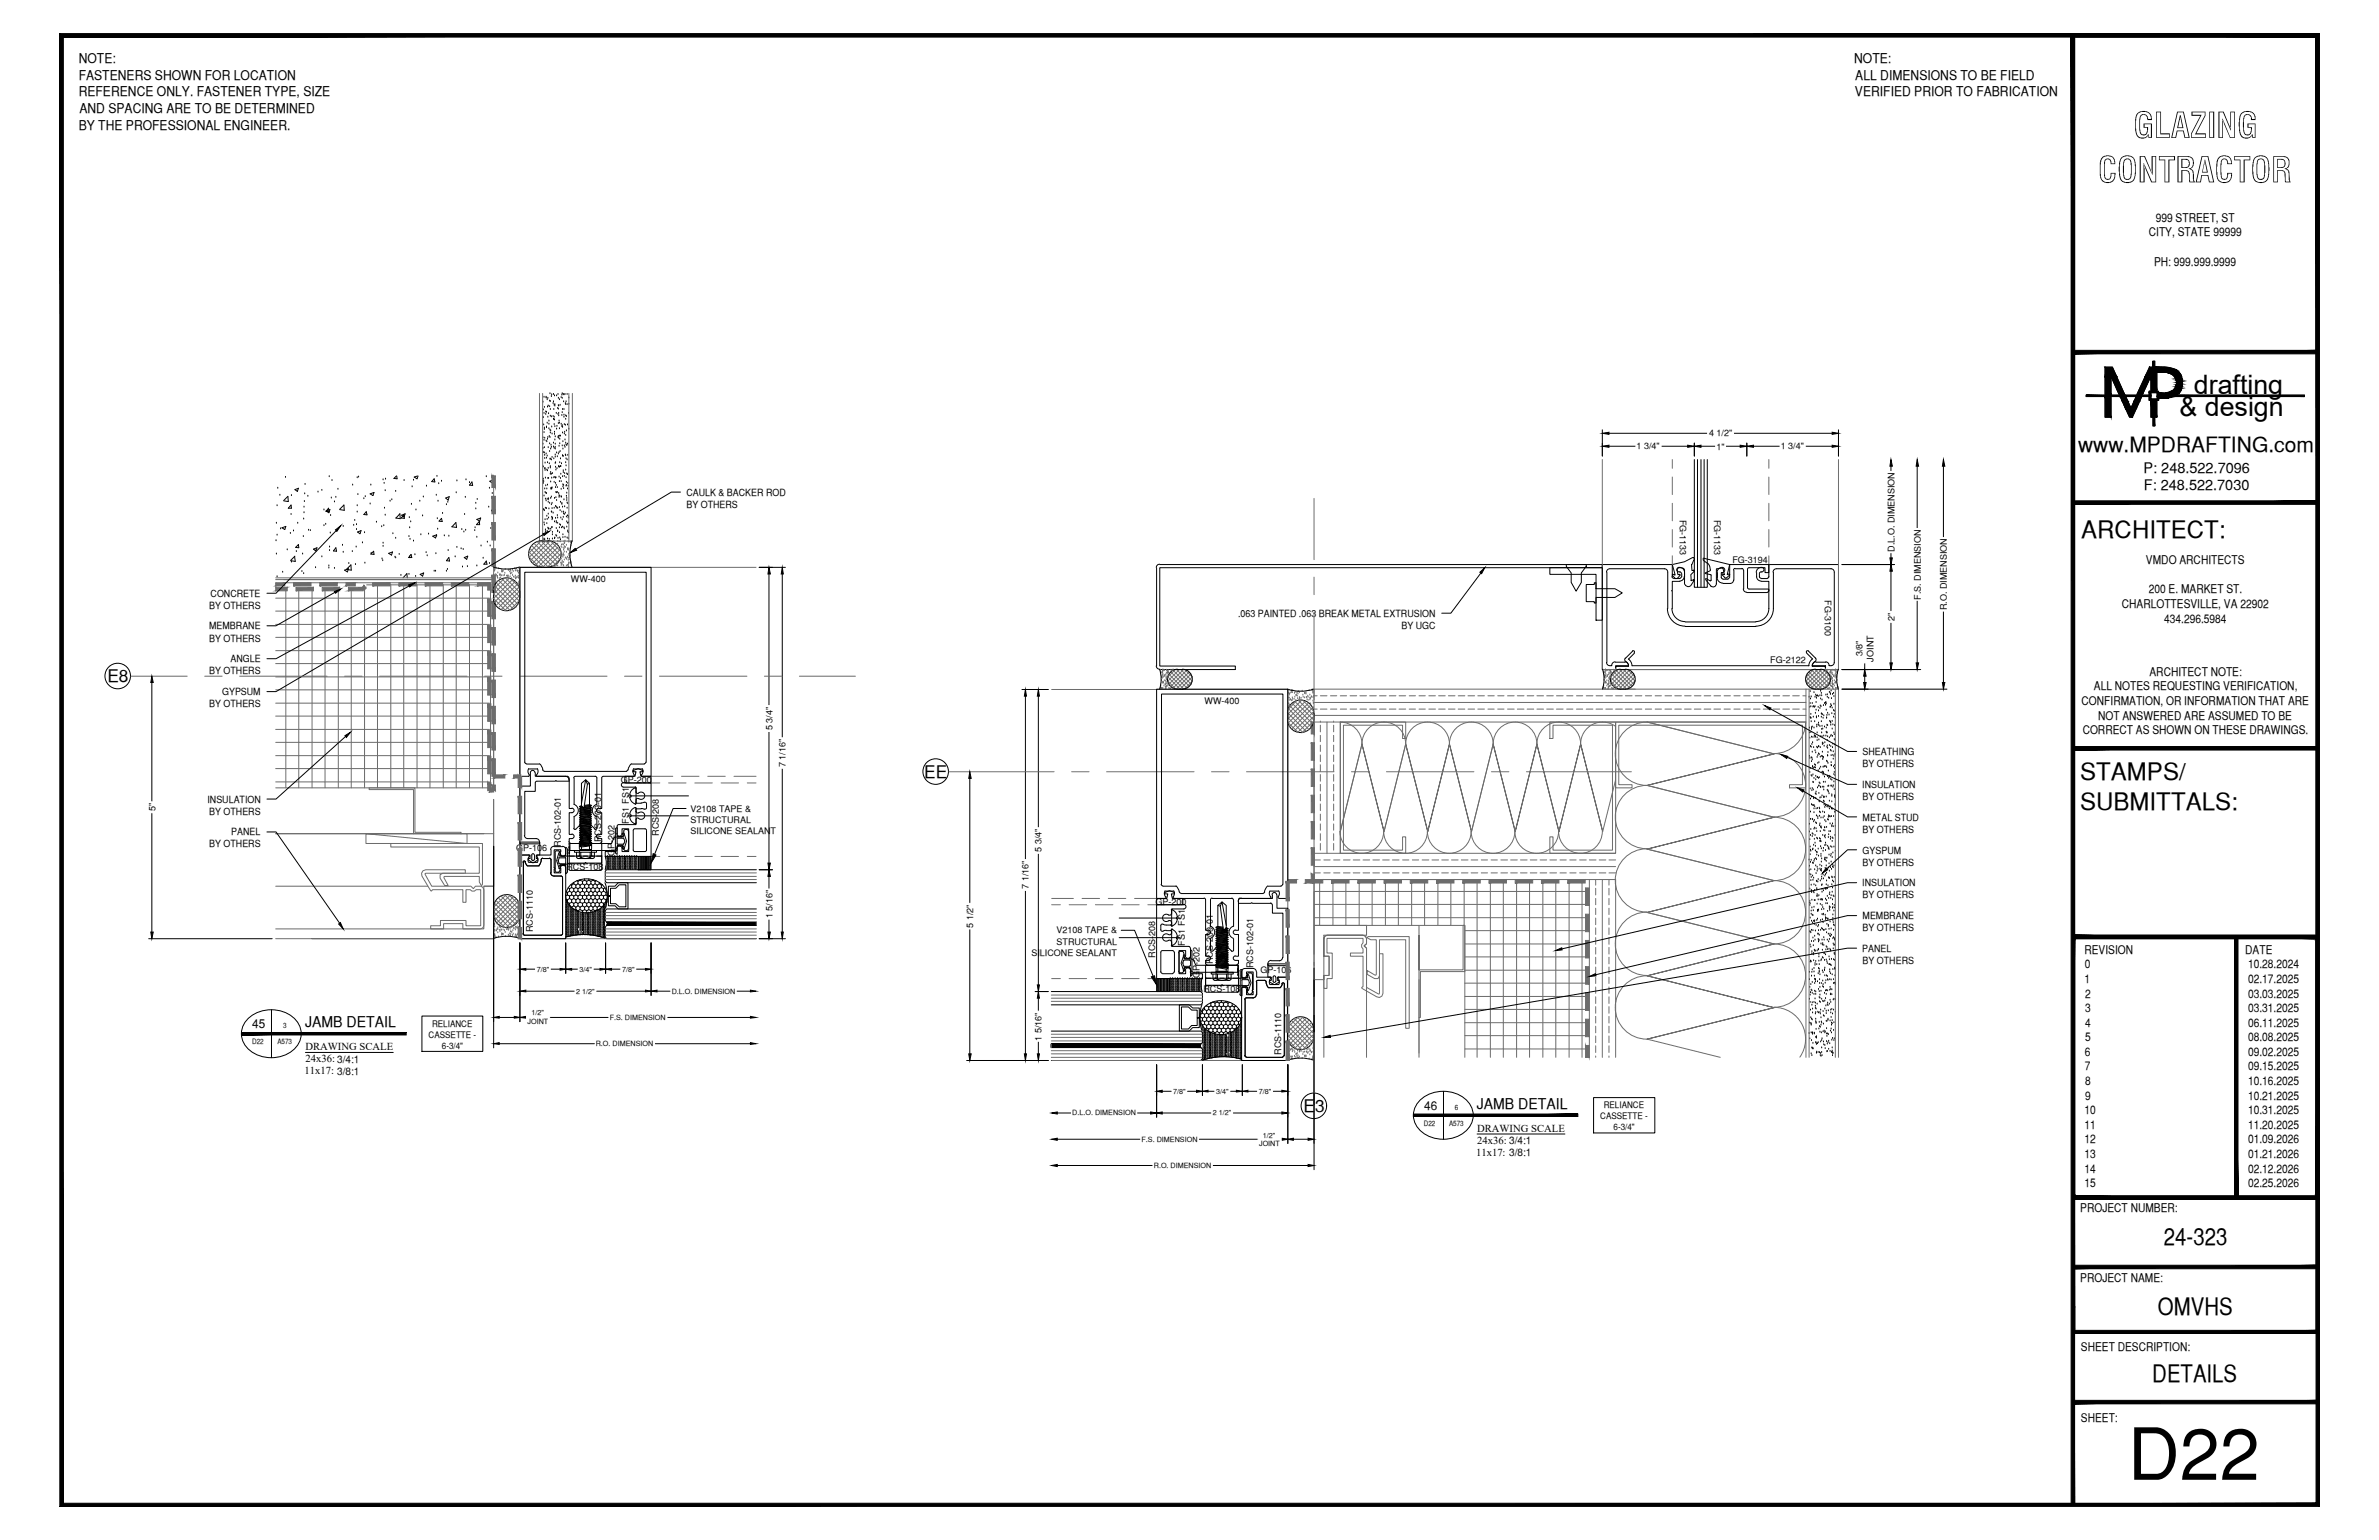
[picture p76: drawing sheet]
<svg xmlns="http://www.w3.org/2000/svg" width="432mm" height="279mm" viewBox="0 0 432 279" stroke-linecap="round" stroke-linejoin="round" font-family="sans-serif">
<defs><g id="words">
<text font-size="13.1" x="386.2" y="268.5">D22</text>
<g font-size="6.3">
<text x="387.2" y="25">GLAZING</text>
<text x="380.8" y="33.1">CONTRACTOR</text>
</g>
<g font-size="4.9">
<text x="398.2" y="71.5">drafting</text>
<text x="395.6" y="75.5">&amp; design</text>
</g>
<g font-size="4.4">
<text x="377.8" y="97.5">ARCHITECT:</text>
<text x="377.6" y="141.5">STAMPS/</text>
<text x="377.6" y="146.9">SUBMITTALS:</text>
<text x="392.7" y="225.8">24-323</text>
<text x="391.7" y="238.5">OMVHS</text>
<text x="390.7" y="250.7">DETAILS</text>
</g>
<text font-size="3.8" x="377.2" y="82">www.MPDRAFTING.com</text>
<g font-size="3.1">
<text x="19.5" y="123.8">E8</text>
<text x="167.8" y="141.2">EE</text>
<text x="236.6" y="201.7">E3</text>
</g>
<g font-size="2.7">
<text x="55.4" y="186.4">JAMB DETAIL</text>
<text x="268" y="201.2">JAMB DETAIL</text>
</g>
<g font-size="2.6">
<text x="389.1" y="85.8">P: 248.522.7096</text>
<text x="389.1" y="89">F: 248.522.7030</text>
</g>
<g font-size="2.4">
<text x="14.3" y="11.4">NOTE:</text>
<text x="336.5" y="11.4">NOTE:</text>
<text x="14.3" y="14.5">FASTENERS SHOWN FOR LOCATION</text>
<text x="14.3" y="17.5">REFERENCE ONLY. FASTENER TYPE, SIZE</text>
<text x="336.7" y="17.5">VERIFIED PRIOR TO FABRICATION</text>
<text x="336.7" y="14.5">ALL DIMENSIONS TO BE FIELD</text>
<text x="14.3" y="23.5">BY THE PROFESSIONAL ENGINEER.</text>
<text x="14.4" y="20.4">AND SPACING ARE TO BE DETERMINED</text>
</g>
<g font-size="2.2">
<text x="391.3" y="40.2">999 STREET, ST</text>
<text x="390" y="42.9">CITY, STATE 99999</text>
<text x="391" y="48.2">PH: 999.999.9999</text>
<text x="389.5" y="102.3">VMDO ARCHITECTS</text>
<text x="390" y="107.6">200 E. MARKET ST.</text>
<text x="385.1" y="110.3">CHARLOTTESVILLE, VA 22902</text>
<text x="392.8" y="113">434.296.5984</text>
<text x="380" y="125.2">ALL NOTES REQUESTING VERIFICATION,</text>
<text x="390.1" y="122.6">ARCHITECT NOTE:</text>
<text x="377.8" y="127.9">CONFIRMATION, OR INFORMATION THAT ARE</text>
<text x="380.8" y="130.6">NOT ANSWERED ARE ASSUMED TO BE</text>
<text x="378" y="133.2">CORRECT AS SHOWN ON THESE DRAWINGS.</text>
<text x="378.3" y="173">REVISION</text>
<text x="407.5" y="173">DATE</text>
<text x="378.3" y="178.3">1</text>
<text x="378.4" y="175.7">0</text>
<text x="408" y="175.7">10.28.2024</text>
<text x="408" y="178.3">02.17.2025</text>
<text x="378.5" y="181">2</text>
<text x="378.5" y="183.6">3</text>
<text x="408" y="181">03.03.2025</text>
<text x="408" y="183.6">03.31.2025</text>
<text x="45.8" y="186.6">45</text>
<text x="378.4" y="191.6">6</text>
<text x="378.5" y="186.2">4</text>
<text x="378.5" y="188.9">5</text>
<text x="408" y="186.2">06.11.2025</text>
<text x="408" y="188.9">08.08.2025</text>
<text x="408" y="191.6">09.02.2025</text>
<text x="378.4" y="194.2">7</text>
<text x="378.5" y="196.8">8</text>
<text x="408" y="194.2">09.15.2025</text>
<text x="408" y="196.8">10.16.2025</text>
<text x="258.5" y="201.3">46</text>
<text x="378.3" y="202.1">10</text>
<text x="378.5" y="199.5">9</text>
<text x="408" y="199.5">10.21.2025</text>
<text x="408" y="202.1">10.31.2025</text>
<text x="378.3" y="204.8">11</text>
<text x="378.3" y="207.5">12</text>
<text x="408" y="204.8">11.20.2025</text>
<text x="408" y="207.5">01.09.2026</text>
<text x="378.3" y="210.1">13</text>
<text x="378.3" y="212.7">14</text>
<text x="378.3" y="215.4">15</text>
<text x="408" y="210.1">01.21.2026</text>
<text x="408" y="212.7">02.12.2026</text>
<text x="408" y="215.4">02.25.2026</text>
<text x="377.6" y="219.9">PROJECT NUMBER:</text>
<text x="377.6" y="232.5">PROJECT NAME:</text>
<text x="377.7" y="245.2">SHEET DESCRIPTION:</text>
<text x="377.7" y="257.9">SHEET:</text>
</g>
<g font-size="1.9">
<text x="55.4" y="190.6">DRAWING SCALE</text>
<text x="55.2" y="194.9">11x17: 3/8:1</text>
<text x="55.4" y="192.7">24x36: 3/4:1</text>
<text x="267.9" y="209.7">11x17: 3/8:1</text>
<text x="268.1" y="205.3">DRAWING SCALE</text>
<text x="268.1" y="207.5">24x36: 3/4:1</text>
</g>
<g font-size="1.8">
<text x="124.6" y="89.9">CAULK &amp; BACKER ROD</text>
<text x="124.6" y="92.1">BY OTHERS</text>
<text x="38" y="110.5">BY OTHERS</text>
<text x="38.2" y="108.3">CONCRETE</text>
<text x="224.7" y="111.9">.063 PAINTED .063 BREAK METAL EXTRUSION</text>
<text x="38" y="114.2">MEMBRANE</text>
<text x="38" y="116.4">BY OTHERS</text>
<text x="254.4" y="114.1">BY UGC</text>
<text x="38" y="122.4">BY OTHERS</text>
<text x="41.8" y="120.1">ANGLE</text>
<text x="38" y="128.3">BY OTHERS</text>
<text x="40.3" y="126.1">GYPSUM</text>
<text x="338.1" y="137">SHEATHING</text>
<text x="338" y="142.9">INSULATION</text>
<text x="338.1" y="139.2">BY OTHERS</text>
<text x="37.7" y="145.6">INSULATION</text>
<text x="38" y="147.8">BY OTHERS</text>
<text x="338.1" y="145.2">BY OTHERS</text>
<text x="338.1" y="148.9">METAL STUD</text>
<text x="38" y="153.7">BY OTHERS</text>
<text x="42" y="151.6">PANEL</text>
<text x="338.1" y="151.1">BY OTHERS</text>
<text x="338.1" y="154.9">GYSPUM</text>
<text x="338" y="160.8">INSULATION</text>
<text x="338.1" y="157">BY OTHERS</text>
<text x="338.1" y="163">BY OTHERS</text>
<text x="338.1" y="166.8">MEMBRANE</text>
<text x="338" y="172.7">PANEL</text>
<text x="338.1" y="168.9">BY OTHERS</text>
<text x="338.1" y="174.9">BY OTHERS</text>
</g>
<g font-size="1.6">
<text x="297.1" y="81.5">1 3/4&quot;</text>
<text x="310.2" y="79.2">4 1/2&quot;</text>
<text x="311.5" y="81.6">1&quot;</text>
<text x="323.2" y="81.5">1 3/4&quot;</text>
<text x="304.9" y="94.3" transform="rotate(90 304.9 94.3)">FG-1133</text>
<text x="311.1" y="94.3" transform="rotate(90 311.1 94.3)">FG-1133</text>
<text x="343.9" y="100.1" transform="rotate(-90 343.9 100.1)">D.L.O. DIMENSION</text>
<text x="103.6" y="105.6">WW-400</text>
<text x="314.5" y="102.2">FG-3194</text>
<text x="331.2" y="108.9" transform="rotate(90 331.2 108.9)">FG-3100</text>
<text x="343.9" y="112.6" transform="rotate(-90 343.9 112.6)">2&quot;</text>
<text x="348.6" y="108.8" transform="rotate(-90 348.6 108.8)">F.S. DIMENSION</text>
<text x="353.4" y="110.7" transform="rotate(-90 353.4 110.7)">R.O. DIMENSION</text>
<text x="338.1" y="119.1" transform="rotate(-90 338.1 119.1)">3/8&quot;</text>
<text x="321.3" y="120.2">FG-2122</text>
<text x="340" y="120" transform="rotate(-90 340 120)">JOINT</text>
<text x="218.6" y="127.6">WW-400</text>
<text x="140.2" y="132.5" transform="rotate(-90 140.2 132.5)">5 3/4&quot;</text>
<text x="112.7" y="142">GP-200</text>
<text x="142.6" y="139.2" transform="rotate(-90 142.6 139.2)">7 1/16&quot;</text>
<text x="28.2" y="147.2" transform="rotate(-90 28.2 147.2)">5&quot;</text>
<text x="114.1" y="149.5" transform="rotate(-90 114.1 149.5)">FS1 FS1</text>
<text x="125.3" y="147.3">V2108 TAPE &amp;</text>
<text x="125.3" y="149.2">STRUCTURAL</text>
<text x="93.7" y="154.4">GP-106</text>
<text x="101.8" y="153.6" transform="rotate(-90 101.8 153.6)">RCS-102-01</text>
<text x="109.1" y="152.8" transform="rotate(-90 109.1 152.8)">RCS-209-01</text>
<text x="111.5" y="155.3" transform="rotate(-90 111.5 155.3)">GP-202</text>
<text x="119.6" y="151.6" transform="rotate(-90 119.6 151.6)">RCS-208</text>
<text x="125.3" y="151.3">SILICONE SEALANT</text>
<text x="189" y="154.6" transform="rotate(-90 189 154.6)">5 3/4&quot;</text>
<text x="102.8" y="157.9">RCS-108</text>
<text x="186.7" y="161.3" transform="rotate(-90 186.7 161.3)">7 1/16&quot;</text>
<text x="140.2" y="166.6" transform="rotate(-90 140.2 166.6)">1 5/16&quot;</text>
<text x="209.7" y="164.1">GP-200</text>
<text x="96.7" y="169.2" transform="rotate(-90 96.7 169.2)">RCS-1110</text>
<text x="176.7" y="168.3" transform="rotate(-90 176.7 168.3)">5 1/2&quot;</text>
<text x="187.2" y="173.4">SILICONE SEALANT</text>
<text x="191.8" y="169.4">V2108 TAPE &amp;</text>
<text x="191.8" y="171.4">STRUCTURAL</text>
<text x="209.7" y="173.7" transform="rotate(-90 209.7 173.7)">RCS-208</text>
<text x="215.1" y="171.6" transform="rotate(-90 215.1 171.6)">FS1 FS1</text>
<text x="217.7" y="177.4" transform="rotate(-90 217.7 177.4)">GP-202</text>
<text x="218.4" y="180">RCS-108</text>
<text x="220.2" y="174.9" transform="rotate(-90 220.2 174.9)">RCS-209-01</text>
<text x="227.5" y="175.7" transform="rotate(-90 227.5 175.7)">RCS-102-01</text>
<text x="228.8" y="176.5">GP-106</text>
<text x="77.8" y="188.3">CASSETTE -</text>
<text x="78.4" y="186.2">RELIANCE</text>
<text x="80.2" y="190.2">6-3/4&quot;</text>
<text x="189" y="188.8" transform="rotate(-90 189 188.8)">1 5/16&quot;</text>
<text x="232.5" y="191.3" transform="rotate(-90 232.5 191.3)">RCS-1110</text>
<text x="290.4" y="203.1">CASSETTE -</text>
<text x="291.1" y="201">RELIANCE</text>
<text x="292.9" y="205">6-3/4&quot;</text>
</g>
<g font-size="1.3">
<text x="97.4" y="176.3">7/8&quot;</text>
<text x="105.2" y="176.3">3/4&quot;</text>
<text x="112.9" y="176.3">7/8&quot;</text>
<text x="95.8" y="185.8">JOINT</text>
<text x="96.5" y="184.2">1/2&quot;</text>
<text x="104.6" y="180.3">2 1/2&quot;</text>
<text x="110.7" y="185">F.S. DIMENSION</text>
<text x="121.9" y="180.3">D.L.O. DIMENSION</text>
<text x="45.8" y="189.4">D22</text>
<text x="50.4" y="189.4">A573</text>
<text x="51.4" y="186.6">3</text>
<text x="108.1" y="189.8">R.O. DIMENSION</text>
<text x="194.6" y="202.4">D.L.O. DIMENSION</text>
<text x="212.9" y="198.4">7/8&quot;</text>
<text x="220.2" y="202.4">2 1/2&quot;</text>
<text x="220.7" y="198.4">3/4&quot;</text>
<text x="228.5" y="198.4">7/8&quot;</text>
<text x="264" y="201.3">6</text>
<text x="207.2" y="207.1">F.S. DIMENSION</text>
<text x="228.5" y="208">JOINT</text>
<text x="229.2" y="206.4">1/2&quot;</text>
<text x="258.4" y="204.2">D22</text>
<text x="263" y="204.2">A573</text>
<text x="209.4" y="211.9">R.O. DIMENSION</text>
</g>
</g></defs>
<!-- layer: SURROUNDING CONDITIONS -->
<g fill="none" stroke="#6c6c6c" stroke-width=".18">
<path d="M97.9 71.4v26.8h6v-26.8M98.5 71.4v26.8M103.3 71.4v26.8M89.3 86.4h.6M89.6 86.4v18.4h-39.6M50 105.2h39.6v37.7h-39.6M50 118h38.8M50 115.6h38.8M50 113.3h38.8M50 110.9h38.8M50 108.5h38.8M51.5 105.2h38.1v38.1h-.6v-37.6h-37.5"/>
<path d="M51.9 106.9v36M54.2 106.9v36M56.6 106.9v36M59 106.9v36M61.4 106.9v36M63.8 106.9v36M64.5 105.7v.6M66.2 106.6v36.3M66.5 106.1h22.3M68.5 106v36.9M70.9 106v36.9M73.3 106v36.9"/>
<path d="M75.7 106v36.9M78 106v36.9M80.5 106v36.9M82.8 106v36.9M85.2 106v36.9M87.6 106v36.9M50 139.4h38.8M50 137.1h38.8M50 134.7h38.8M50 132.3h38.8M50 129.9h38.8M50 127.6h38.8"/>
<path d="M50 125.2h38.8M50 122.8h38.8M50 120.4h38.8M212 123.6l1.4 1.4M212.2 122.4l2.7 2.6M212.5 121.9l3 2.9M213 121.7l2.9 2.8M213.3 121.5l-1.3 1.2M213.6 121.5l2.6 2.6M214.1 121.5l-2.1 2M214.3 121.5l2.1 2.1-1.5 1.4M214.8 121.5l-2.6 2.6"/>
<path d="M215.1 121.5l1.3 1.3-2.2 2.2-2.2-2.1M215.4 121.6l-2.9 2.9M215.8 121.9l-2.9 2.9M216.2 122.3l-2.7 2.7M238.5 127.4h89.3M238.5 129.8h89.3M238.5 126.2h.6M238.5 128.7h.6M238.5 131h89.3M239.6 131h.1M239.6 126.2h1.3M239.6 128.7h1.3"/>
<path d="M239.6 131.6v1.2M239.6 133.4v1.2M239.6 135.2v1.1M239.6 137v1.2M239.6 138.7v1.3M240.9 131v23.8M241.5 126.2h1.1M241.5 128.7h1.1M242.1 131h.1M242.1 131.6v1.2M242.1 133.4v1.2M242.1 135.2v1.1"/>
<path d="M242.1 137v1.2M242.1 138.7v1.3M243.2 131a4 4 0 0 1 4 4 4 4 0 0 1 4-4 4 4 0 0 1 3.9 4 4 4 0 0 1 4-4 4 4 0 0 1 4 4 4 4 0 0 1 3.9-4 4 4 0 0 1 4 4 4 4 0 0 1 4-4 4 4 0 0 1 4 4 4 4 0 0 1 3.9-4 4 4 0 0 1 4 4 4 4 0 0 1 2.2-3.6 4 4 0 0 1 4.1 .4M243.3 131h11.8v3h-.5v-2.4h-10.8v22.6h10.8v-2.4h.5v3h-11.8zM243.3 126.2h1.1M243.3 128.7h1.1M243.3 131v23.8M245 126.2h1.3M245 128.7h1.3M246.8 126.2h1.2M246.8 128.7h1.2M247.2 135l4 15.9-4-15.9"/>
<path d="M247.2 135l-3.9 15.9M248.6 126.2h1.2M248.6 128.7h1.2M250.4 126.2h1.2M250.4 128.7h1.2M252.2 126.2h1.2M252.2 128.7h1.2M253.9 126.2h1.2M253.9 128.7h1.2M255.1 135l4 15.9-4-15.9M255.1 135l-3.9 15.9M255.8 126.2h1.1"/>
<path d="M255.8 128.7h1.1M257.6 126.2h1.1M257.6 128.7h1.1M259.3 126.2h1.2M259.3 128.7h1.2M261.1 126.2h1.2M261.1 128.7h1.2M262.9 126.2h1.2M262.9 128.7h1.2M263.1 135l4 15.9-4-15.9M264.7 126.2h1.2M264.7 128.7h1.2"/>
<path d="M266.4 126.2h1.3M266.4 128.7h1.3M268.2 126.2h1.2M268.2 128.7h1.2M270.1 126.2h1.1M270.1 128.7h1.1M271 135l4 15.9-4-15.9M271 135l-3.9 15.9M271.8 126.2h1.2M271.8 128.7h1.2M273.6 126.2h1.2M273.6 128.7h1.2"/>
<path d="M275.4 126.2h1.2M275.4 128.7h1.2M277.2 126.2h1.2M277.2 128.7h1.2M279 135l4 15.9-4-15.9M279 126.2h1.2M279 128.7h1.2M280.7 126.2h1.2M280.7 128.7h1.2M281.3 131h11.9v23.8h-11.9v-3h.6v2.4h10.8v-22.6h-10.8v2.4h-.6zM282.5 126.2h1.2M282.5 128.7h1.2"/>
<path d="M284.4 126.2h1.1M284.4 128.7h1.1M286.1 126.2h1.2M286.1 128.7h1.2M286.9 135l4 15.9-4-15.9M287.9 126.2h1.2M287.9 128.7h1.2M289.7 126.2h1.2M289.7 128.7h1.2M291.5 126.2h1.2M291.5 128.7h1.2M292.4 123.6l1.4 1.4"/>
<path d="M292.6 122.4l2.7 2.6 1.5-1.5M292.9 121.9l2.9 2.9M293.2 131h34.5v11.9h-2.9v-.5h2.4v-10.8h-33.4v10.8h2.4v.5h-3zM293.2 126.2h1.2M293.2 128.7h1.2M293.4 121.7l2.8 2.8M293.6 121.5l-1.2 1.2M293.9 121.5l2.6 2.6M294.4 121.5l-2 2M294.6 121.5l2.2 2.1M295 126.2h1.2M295 128.7h1.2"/>
<path d="M295.1 121.5l-2.6 2.6M295.5 121.5l1.2 1.3-2.2 2.2-2.1-2.1M295.7 121.6l-2.8 2.9M296.2 121.9l-2.9 2.9M296.5 122.3l-2.7 2.7M296.8 126.2h1.2M296.8 128.7h1.2M298.6 126.2h1.2M298.6 128.7h1.2M300.4 126.2h1.2M300.4 128.7h1.2M302.2 126.2h1.2"/>
<path d="M302.2 128.7h1.2M304 126.2h1.2M304 128.7h1.2M305.8 126.2h1.2M305.8 128.7h1.2M307.5 126.2h1.2M307.5 128.7h1.2M309.3 126.2h1.2M309.3 128.7h1.2M311.1 126.2h1.2M311.1 128.7h1.2M312.9 126.2h1.2"/>
<path d="M312.9 128.7h1.2M314.7 126.2h1.1M314.7 128.7h1.1M316.5 126.2h1.2M316.5 128.7h1.2M318.3 126.2h1.2M318.3 128.7h1.2M320 126.2h1.2M320 128.7h1.2M321.8 126.2h1.2M321.8 128.7h1.2M322 136.8l-23.1-5.8a5.7 5.7 0 0 0-5.7 5.7 5.7 5.7 0 0 0 5.7 5.8"/>
<path d="M322 136.8l-23 5.7 23-5.7M323.6 126.2h1.2M323.6 128.7h1.2M325.4 126.2h1.2M325.4 128.7h1.2M327.2 126.2h.6M327.2 128.7h.6M327.7 131a5.7 5.7 0 0 1-5.7 5.7 5.7 5.7 0 0 1 5.7 5.8 5.7 5.7 0 0 1-5.7 5.7M327.8 125v66.8M328 122.3l2.8 2.7M328.4 125v66.8M328.4 121.9l2.9 2.9"/>
<path d="M328.9 121.6l2.8 2.9M329.1 121.5l-1.2 1.3 2.1 2.2 2.2-2.1M329.4 121.5l2.6 2.6M329.9 121.5l-2.1 2.1M330.1 121.5l2.1 2M330.6 121.5l-2.6 2.6M331 121.5l1.2 1.2M331.2 121.7l-2.8 2.8M331.7 121.9l-3 2.9M332 122.4l-2.7 2.6-1.5-1.5M332.2 123.6l-1.4 1.4M333.1 125v66.8"/>
<path d="M50 151.3h39.6M50 141.9h38.8M66.4 151.3v1.7h18.4v-1.7h-18.4l18.4 1.7M67 142.9h8.3v8.1h8.4v.3h-8.6v-8h-8.1zM70.9 153v.7h16.1v4.7h-6.6l-.5 .3v.6l.8 1.4h.6l-.7-1.4 .1-.3h6.3v1l.3 .6 .1 .1 .2-.2v-7.5h-16.5M84.3 158.4h-7l-.1 .2 1.2 2.2h7.1l.4 .4 .4-.4h.9l.4 .2 .2 .4v6.6l-.2 .3-.4 .2h-3.2v-.9h-3.5v.9h-2.3v-.5h1.7v-1h4.7v1h2.6v-6.6h-.8l-.3 .3h-.4l-.4-.3h-.7v2.3h-.6v-2.3h-5.5l-.2 .3-1.7-2.8-.1-.5 .3-.4 .5-.2h7.2v.6M238.5 159.9h.1M238.5 157.2h54.7M238.5 156h1.1M238.5 158.4h1.1M238.5 159.6h54.7v32.2M238.5 154.8h54.7"/>
<path d="M239.5 159.9v8M239.6 140.5v1.2M239.6 142.3v1.2M239.6 144.1v1.2M239.6 145.9v1.2M239.6 147.7v1.1M239.6 149.5v1.1M239.6 151.3v1.2M239.6 153v1.2M240.3 156h1.1M240.3 158.4h1.1M241.9 159.9v8"/>
<path d="M242.1 156h1.1M242.1 158.4h1.1M242.1 140.5v1.2M242.1 142.3v1.2M242.1 144.1v1.2M242.1 145.9v1.2M242.1 147.7v1.1M242.1 149.5v1.1M242.1 151.3v1.2M242.1 153v1.2M243.2 150.8a4 4 0 0 0 4 4 4 4 0 0 0 3.9-4 4 4 0 0 0 4 4 4 4 0 0 0 4-4 4 4 0 0 0 3.9 4 4 4 0 0 0 4-4 4 4 0 0 0 4 4 4 4 0 0 0 4-4 4 4 0 0 0 3.9 4 4 4 0 0 0 4-4 4 4 0 0 0 4 4 4 4 0 0 0 3.9-4M243.8 156h1.2"/>
<path d="M243.8 158.4h1.2M244.3 159.9v8M245.6 156h1.2M245.6 158.4h1.2M246.7 159.9v8M247.4 156h1.2M247.4 158.4h1.2M249 159.9v8M249.2 156h1.2M249.2 158.4h1.2M251 156h1.2M251 158.4h1.2"/>
<path d="M251.5 159.9v8M252.7 156h1.2M252.7 158.4h1.2M253.8 159.9v8M254.6 156h1.1M254.6 158.4h1.1M256.2 159.9v8M256.3 156h1.2M256.3 158.4h1.2M258.1 156h1.2M258.1 158.4h1.2M258.6 159.9v8"/>
<path d="M259.1 150.9l4-15.9-4 15.9M259.9 156h1.2M259.9 158.4h1.2M261 159.9v8M261.7 156h1.2M261.7 158.4h1.2M263.3 159.9v8M263.5 156h1.2M263.5 158.4h1.2M265.2 156h1.2M265.2 158.4h1.2M265.7 159.9v8"/>
<path d="M265.9 159.6h-27.4v8.3h27.4v23.9M267 156h1.2M267 158.4h1.2M268.1 159.9v31.9M268.9 156h1.1M268.9 158.4h1.1M270.5 159.9v31.9M270.6 156h1.2M270.6 158.4h1.2M272.4 156h1.2M272.4 158.4h1.2M272.9 159.9v31.9"/>
<path d="M274.2 156h1.2M274.2 158.4h1.2M275 150.9l4-15.9-4 15.9M275.3 159.9v31.9M276 156h1.2M276 158.4h1.2M277.6 159.9v31.9M277.7 156h1.3M277.7 158.4h1.3M279.5 156h1.2M279.5 158.4h1.2M280 159.9v31.9"/>
<path d="M281.3 156h1.2M281.3 158.4h1.2M282.4 159.9v31.9M283 150.9l3.9-15.9-3.9 15.9M283.1 156h1.2M283.1 158.4h1.2M284.8 159.9v31.9M284.9 156h1.2M284.9 158.4h1.2M286.7 156h1.2M286.7 158.4h1.2M287.1 159.9v31.9"/>
<path d="M288.5 156h1.2M288.5 158.4h1.2M288.5 159.6v32.2M289.6 159.6v1M290.3 156h1.2M290.3 158.4h1.2M290.8 159.6v32.2M292 156h1.2M292 158.4h1.2M292 159.6v1M293.2 141.5l-2.3 9.4M298.9 142.5a5.7 5.7 0 0 0-5.7 5.7 5.7 5.7 0 0 0 5.7 5.8 5.7 5.7 0 0 0-5.7 5.7 5.7 5.7 0 0 0 5.7 5.8 5.7 5.7 0 0 0-5.7 5.7 5.7 5.7 0 0 0 5.7 5.8"/>
<path d="M299 142.5l23 5.8M299 154.1l23 5.7M322 148.3a5.7 5.7 0 0 1 5.7 5.7 5.7 5.7 0 0 1-5.7 5.8M322 159.8a5.7 5.7 0 0 1 5.7 5.7 5.7 5.7 0 0 1-5.7 5.8M322 148.3l-23 5.8 23-5.8M322 159.8l-23 5.7 23-5.7M50 170.3h39.6h-33M50 168.5h37.8v-7.7h1.8v9.5M50 160.8h27.7M87.8 160.8h1.8v-15.8v15.8M94 170.3h.7M137.3 167.3v.6"/>
<path d="M238.5 166.5h49.6M238.5 164.1h49.6M238.5 161.7h49.6M238.5 173.2v-48.2h95.2v66.8M238.5 174.6v.6M248 167.9v1.8M250.4 173h.6v7.2l-.2 .5-.4 .3-.5-.2-2.8-1.6 .3-.2v-5.5h-2.3v-.6h2.3v-.8l-.3-.3v-.4l.3-.3v-.9h-6.5v2.7h.9v4.6h-.9v1.8h-.6v-2.3h.9v-3.5h-.9v-3.3l.2-.3 .4-.2h6.5l.4 .2 .2 .3v1l-.4 .4 .4 .4v7.1l2.2 1.2 .2-.1v-7M257.6 167.9v8.1v-6.3M257.6 177.7v14.1M265.6 167.9h.3v8.4h-8.1v8.3h-.2v-8.6h8zM265.9 178.4h22.2M265.9 176h22.2"/>
<path d="M265.9 173.6h22.2M265.9 171.3h22.2M265.9 168.8h22.2M289.6 161.2v1.2M289.6 163v1.1M289.6 164.8v1.1M289.6 166.6v1.2M289.6 168.3v1.2M289.6 170.1v1.2M289.6 171.9v1.2M289.6 173.7v1.2M289.6 175.5v1.2"/>
<path d="M289.6 177.3v1.1M289.6 179.1v1.1M292 161.2v1.2M292 163v1.1M292 164.8v1.1M292 166.6v1.2M292 168.3v1.2M292 170.1v1.2M292 171.9v1.2M292 173.7v1.2M292 175.5v1.2M292 177.3v1.1"/>
<path d="M292 179.1v1.1M298.9 177a5.7 5.7 0 0 0-5.7 5.8 5.7 5.7 0 0 0 5.7 5.7l13.3 3.3M299 177l23 5.8-23-5.8M299 165.5l23 5.8M322 171.3a5.7 5.7 0 0 1 5.7 5.7 5.7 5.7 0 0 1-5.7 5.8 5.7 5.7 0 0 1 4.7 9M322 171.3l-23 5.7 23-5.7M190.8 189.4v.7M233.4 192.4h.6M238.5 182.5v17.9M240.3 191.8v-14.1h-1.8v22.7M248 191.8v-19.8l-.4-.4 .4-.3v-1l-.2-.4-.4-.2h-6.5l-.4 .2-.2 .4v3.2h.9v3.5h-.9v.7v-8h7.7v-1.8h-9.5v32.5M255.8 186.4v-16.5h-7.5l-.1 .2v.1l.6 .3h1v6.3l-.2 .1-1.4-.8v.7l1.3 .7h.6l.3-.5v-6.5h4.7v16.1h.7"/>
<path d="M265.9 190.3h22.2M265.9 187.9h22.2M265.9 185.5h22.2M265.9 183.1h22.2M265.9 180.8h22.2M287.8 191.8h.6M289.6 180.8v1.3M289.6 182.6v1.2M289.6 184.4v1.2M289.6 186.2v1.2M289.6 188v1.2M289.6 189.7v1.2"/>
<path d="M289.6 191.6v.2M292 180.8v1.3M292 182.6v1.2M292 184.4v1.2M292 186.2v1.2M292 188v1.2M292 189.7v1.2M292 191.6v.2M322 182.8l-23 5.7 23-5.7"/>
</g>
<g fill="none" stroke="#000" stroke-width=".18">
<path d="M98.6 73h.1M98.6 79.4h.1M98.6 75.8h.1M98.6 74.4h.1M98.7 77.1h.1M98.7 79.9h.1M98.7 78.5h.1M98.7 72.1h.1M98.7 75h.1M98.8 77.7h.1M98.8 73.9h.1M98.8 77.9h.1"/>
<path d="M98.9 79.5h.1M99.1 75.2h.1M99.1 74.7h.1M99.1 72.1h.1M99.1 72.2h.1M99.2 77.6h.1M99.2 77.5h.1M99.2 74.8h.1M99.3 76.8h.1M99.3 72.5h.1M99.4 73.9h.1M99.4 79.7h.1"/>
<path d="M99.4 72.3h.1M99.4 79.4h.1M99.4 75.7h.1M99.5 73.7h.1M99.6 75.1h.1M99.6 77.8h.1M99.6 76.4h.1M99.6 77h.1M99.7 79.2h.1M99.8 73.8h.1M99.8 72.8h.1M99.8 79.4h.1"/>
<path d="M99.8 71.4h.1M99.8 78h.1M99.9 78.5h.1M99.9 74.3h.1M99.9 75.5h.1M99.9 72.8h.1M99.9 78.2h.1M100.1 75.6h.1M100.1 71.9h.1M100.1 77.5h.1M100.1 71.6h.1M100.2 78.7h.1"/>
<path d="M100.4 75.6h.1M100.4 73.2h.1M100.5 72.9h.1M100.5 71.6h.1M100.5 76.1h.1M100.5 74.3h.1M100.6 77h.1M100.6 75.7h.1M100.6 73.5h.1M100.6 78.4h.1M100.6 71.8h.1M100.6 78.8h.1"/>
<path d="M100.6 76.2h.1M100.7 79.8h.1M100.7 77.4h.1M100.7 73.7h.1M100.7 73.4h.1M100.8 79.2h.1M101 75h.1M101 71.8h.1M101 77.9h.1M101.1 77.3h.1M101.2 74.1h.1M101.3 75.2h.1"/>
<path d="M101.3 79.4h.1M101.3 71.6h.1M101.3 72.3h.1M101.3 79.2h.1M101.3 73.6h.1M101.3 76.8h.1M101.3 74.2h.1M101.4 75h.1M101.4 73.7h.1M101.4 75.4h.1M101.4 79.5h.1M101.5 76.4h.1"/>
<path d="M101.5 79.1h.1M101.5 77.8h.1M101.5 76.8h.1M101.5 72.5h.1M101.6 79.7h.1M101.7 73.5h.1M101.7 79.1h.1M101.9 77h.1M101.9 72.1h.1M102 75.4h.1M102 71.7h.1M102 77.4h.1"/>
<path d="M102 77.2h.1M102 71.4h.1M102 74.9h.1M102 72.3h.1M102.1 78.5h.1M102.1 74.3h.1M102.1 77.5h.1M102.2 71.6h.1M102.3 72.9h.1M102.4 75.7h.1M102.4 74.3h.1M102.4 75.3h.1"/>
<path d="M102.4 71.6h.1M102.4 77h.1M102.4 78.7h.1M102.5 78.4h.1M102.6 79.8h.1M102.6 71.6h.1M102.6 77.2h.1M102.6 73.2h.1M102.7 79h.1M102.7 73.4h.1M102.7 76.1h.1M102.7 75.4h.1"/>
<path d="M102.7 72.9h.1M102.8 78.2h.1M102.8 75.6h.1M102.9 71.6h.1M102.9 73.4h.1M103 77.1h.1M103.2 75h.1M103.3 72.2h.1M103.3 73.3h.1M103.3 77.9h.1M50.1 98.1h.1M50.2 94.9h.1"/>
<path d="M50.3 91.8h.1M50.3 97.1h.1M50.4 88.6h.1M50.8 89.9h.1M50.9 95.9h.1M51.2 95.8l.7-.3-.2 .6zM51.8 86.6h.1M52.1 99.8h.1M52.3 90l-.8 .8M52.3 90.1v.9l-.8-.1M52.7 96.8h.1M52.8 93.3h.1"/>
<path d="M52.8 91.6l.1 .6h-.6zM52.9 89.9h.1M53.3 96.3h.1M53.5 88.8l.7-.2-.2 .6zM53.7 99.3l.5-.5v.6zM54 94.9h.1M55.1 97.3h.1M55.1 94.2h.1M55.2 93h.1M55.2 92h.1M55.2 91h.1M55.3 89.6h.1"/>
<path d="M55.4 87.9h.1M55.9 90h.1M56 96.2h.1M56.3 96.3h.1M56.9 99.6l.6-.2-.2 .5zM57.2 99.9h.1M57.7 89.3h.1M58.4 89h.1M58.8 92.5h.1M58.8 95.4h.1M59.1 95.1h.1M59.2 92.7l.7-.2-.2 .5z"/>
<path d="M59.6 92.2l.2 .6h-.6zM59.8 86.5h.1M59.8 99.9h.1M59.8 99.3h.1M59.9 96.7h.1M60 93.5h.1M60.1 90.4h.1M60.3 87.2h.1M60.7 91.1h.1M61 90.2h.1M61 99.4l.1 .6-.6-.1zM61.1 96.4h.1"/>
<path d="M61.3 88.8h.1M61.7 92.4l.7-.8 .1 1-.8-.1M62.2 98.9h.1M62.3 95.5h.1M64 88h.1M64.2 95.3h.1M64.4 94.4h.1M64.6 99.3h.1M64.7 96.1h.1M64.7 95.2h.1M64.8 92.9h.1M64.8 91.8h.1"/>
<path d="M64.8 86.7h.1M64.9 96.5l.6-.2-.2 .5zM65 89.7h.1M65.1 86.6h.1M65.8 98.5h.1M66 90.5h.1M66.2 96.6h.1M66.3 90.1h.1M66.5 92.8l.1 .6-.6-.1zM67.2 91.4h.1M67.2 89.6l.7-.3-.2 .6zM67.3 88h.1"/>
<path d="M68.3 94.7h.1M69.3 95.6h.1M69.5 98.6h.1M69.5 87.1h.1M69.5 99.1h.1M69.7 95.4h.1M69.7 87.7h.1M69.8 92.2h.1M69.9 89h.1M69.9 93.5h.1M70 86.9h.1M70.8 90.9h.1"/>
<path d="M71.1 90.7h.1M71.3 96.8h.1M71.8 97.7h.1M71.8 89.2h.1M71.8 94l.8 .1v-.9l-.7 .8M71.9 86.4l-.4 .4 .6 .1-.1-.5M72.9 93.5l.6-.3-.2 .6zM73.3 93.4l.1 .6h-.6zM73.3 87.2h.1M74.2 97.3h.1M74.3 93.9h.1M74.4 95.8h.1"/>
<path d="M74.4 97.9h.1M74.5 94.7h.1M74.7 91.5h.1M74.8 88.3h.1M75.1 87.1h.1M75.1 98.2h.1M75.5 92.5h.1M75.8 86.4l-.6 .2 .5 .3 .2-.5M76.2 90.9h.1M76.4 97h.1M76.7 93.6h.1M76.8 90.2h.1"/>
<path d="M77.4 88.2h.1M77.8 96.9h.1M78.5 97.3l.7-.3-.1 .6zM78.8 86.9l.1 .5h-.5zM79.2 89.9h.1M79.2 97.3h.1M79.3 86.4h.1M79.4 94.1h.1M79.4 96h.1M79.5 90.9h.1M79.6 87.8h.1M80.1 87.3h.1"/>
<path d="M80.1 94l.2 .6h-.6zM80.3 93.2h.1M80.6 97.2h.1M80.9 90.4l.6-.3-.2 .6zM81 91.6h.1M81.3 91.1h.1M81.3 99.9h.1M81.5 97.3h.1M82 95.6l.9 .1-.2-.9-.7 .8M82.8 89.4h.1M82.9 87.2h.1M82.9 99.3h.1"/>
<path d="M83.7 99.6h.1M83.8 96.1h.1M84.1 99.7h.1M84.2 96.5h.1M84.3 93.3h.1M84.5 90.2h.1M84.5 96.2h.1M84.6 87.1h.1M85.2 87.6h.1M85.7 87.4l.1 .7-.6-.1zM86.2 96.3h.1M86.2 95.8h.1"/>
<path d="M86.4 92.3h.1M86.4 91.3h.1M86.6 97.5h.1M86.6 94.2l.6-.2-.1 .6zM86.6 90.6h.1M87 94.6l.1 .6h-.6zM87.3 99.1h.1M88.3 86.5h.1M88.5 98.4h.1M88.7 92h.1M88.8 88.6h.1M88.9 87.3l.6-.2-.2 .5z"/>
<path d="M89 99.1h.1M89.1 95.9h.1M89.2 92.7h.1M89.3 89.5h.1M89.5 86.4h.1M98.6 81.3h.1M98.6 80.6h.1M98.6 87.2h.1M98.6 86.9h.1M98.6 87.7h.1M98.6 84.7h.1M98.6 82.1h.1"/>
<path d="M98.7 92.5h.1M98.7 87.4h.1M98.7 98h.1M98.7 94.9h.1M98.7 97.8h.1M98.7 90h.1M98.8 81.2h.1M98.8 82.2h.1M98.8 95.2h.1M98.8 92.6h.1M98.9 82.6h.1M98.9 88.7h.1"/>
<path d="M98.9 83.2h.1M98.9 85h.1M98.9 97.9h.1M98.9 85.3h.1M98.9 84h.1M98.9 94.3h.1M98.9 89.3h.1M99 86.7h.1M99 96.1h.1M99 90.6h.1M99 96.5h.1M99 92.2h.1"/>
<path d="M99.1 89.5h.1M99.1 88.1h.1M99.1 90.9h.1M99.1 82.4h.1M99.1 80h.1M99.2 92.3h.1M99.2 83.1h.1M99.2 89.5h.1M99.3 95h.1M99.3 93.7h.1M99.3 88.7h.1M99.3 85.3h.1"/>
<path d="M99.3 80.1h.1M99.3 96.4h.1M99.3 94.2h.1M99.3 96.6h.1M99.3 90.6h.1M99.3 82.7h.1M99.4 97.8h.1M99.4 83.9h.1M99.4 88h.1M99.4 85.4h.1M99.4 86.8h.1M99.4 95.8h.1"/>
<path d="M99.5 85h.1M99.5 81.2h.1M99.5 91.1h.1M99.5 93.3h.1M99.5 90.7h.1M99.6 90.5h.1M99.6 86.8h.1M99.6 94h.1M99.6 95.9h.1M99.6 96h.1M99.6 92.3h.1M99.7 97.9h.1"/>
<path d="M99.7 84.1h.1M99.8 81.9h.1M99.8 80.5h.1M99.8 91.3h.1M99.8 83.3h.1M99.9 86h.1M99.9 84.6h.1M99.9 84.9h.1M99.9 87.4h.1M99.9 96h.1M99.9 90.4h.1M99.9 85.7h.1"/>
<path d="M99.9 81.5h.1M99.9 83.3h.1M100 88.8h.1M100 88.6h.1M100 80.8h.1M100.1 91.6h.1M100.1 90.2h.1M100.1 81.2h.1M100.1 92.9h.1M100.1 88.6h.1M100.1 86h.1M100.1 83.4h.1"/>
<path d="M100.1 86.7h.1M100.1 95.8h.1M100.1 93.9h.1M100.1 88.7h.1M100.2 95.7h.1M100.2 94.3h.1M100.2 92.3h.1M100.2 88.5h.1M100.2 83h.1M100.2 91.3h.1M100.3 97h.1M100.3 97.8h.1"/>
<path d="M100.3 94.1h.1M100.3 85.9h.1M100.3 96.6h.1M100.3 94h.1M100.4 93.1h.1M100.5 81.1h.1M100.5 80.4h.1M100.5 86.7h.1M100.5 83.2h.1M100.6 92.2h.1M100.6 87.5h.1M100.6 81.3h.1"/>
<path d="M100.6 97.7h.1M100.6 94.7h.1M100.6 90.4h.1M100.7 97.6h.1M100.7 86.6h.1M100.8 82.5h.1M100.8 81.2h.1M100.8 82.9h.1M100.8 80.6h.1M100.8 84.1h.1M100.8 81.5h.1M100.8 83.9h.1"/>
<path d="M100.8 94h.1M100.8 88.5h.1M100.8 84.8h.1M100.8 87.7h.1M100.8 91.9h.1M100.8 86.7h.1M100.9 86.7h.1M100.9 85.3h.1M100.9 90.3h.1M100.9 97.2h.1M100.9 89.3h.1M101 88.1h.1"/>
<path d="M101 95.9h.1M101 94.9h.1M101 94.6h.1M101 92h.1M101 90.8h.1M101 89.4h.1M101 82.2h.1M101 97.3h.1M101.1 92.2h.1M101.1 85h.1M101.2 93.5h.1M101.2 88.5h.1"/>
<path d="M101.2 82.9h.1M101.2 89.3h.1M101.2 96.3h.1M101.2 94.9h.1M101.2 94h.1M101.2 96.5h.1M101.2 92.2h.1M101.3 97.7h.1M101.3 82.4h.1M101.4 84.7h.1M101.4 89.5h.1M101.4 84.6h.1"/>
<path d="M101.5 90.2h.1M101.5 86.6h.1M101.5 81h.1M101.5 89.9h.1M101.5 82.1h.1M101.5 95.8h.1M101.5 92.1h.1M101.5 96.6h.1M101.5 87.4h.1M101.5 84.8h.1M101.6 80.5h.1M101.6 97.6h.1"/>
<path d="M101.6 83.9h.1M101.6 95.2h.1M101.6 90h.1M101.7 81.9h.1M101.7 92.6h.1M101.7 84.6h.1M101.7 83.2h.1M101.7 91.1h.1M101.7 86.8h.1M101.7 97.9h.1M101.7 95.3h.1M101.8 86h.1"/>
<path d="M101.8 84.6h.1M101.8 94h.1M101.9 88.8h.1M101.9 87.4h.1M101.9 90.2h.1M101.9 95.8h.1M101.9 84.1h.1M102 92.9h.1M102 91.5h.1M102 91.3h.1M102 94.3h.1M102 80.9h.1"/>
<path d="M102.1 95.6h.1M102.1 92h.1M102.1 86.5h.1M102.1 82.7h.1M102.2 97h.1M102.2 97.5h.1M102.2 88.3h.1M102.2 81.5h.1M102.2 87.9h.1M102.2 80.1h.1M102.2 93.9h.1M102.2 85.7h.1"/>
<path d="M102.2 85.4h.1M102.2 82.8h.1M102.3 92.9h.1M102.3 88.6h.1M102.3 93.2h.1M102.3 88.1h.1M102.4 95.8h.1M102.4 90.7h.1M102.4 86.4h.1M102.4 80.9h.1M102.4 95.9h.1M102.4 93.3h.1"/>
<path d="M102.5 91.9h.1M102.5 85.9h.1M102.6 81.2h.1M102.6 97.5h.1M102.6 82.5h.1M102.6 93.1h.1M102.7 85.3h.1M102.7 83.9h.1M102.7 82.7h.1M102.7 80.4h.1M102.7 86.7h.1M102.7 88.2h.1"/>
<path d="M102.7 84.5h.1M102.7 83.2h.1M102.7 80.7h.1M102.8 88.1h.1M102.8 93.8h.1M102.8 90h.1M102.8 87.5h.1M102.9 90.8h.1M102.9 89.5h.1M102.9 95.6h.1M102.9 94.7h.1M102.9 90.4h.1"/>
<path d="M102.9 86h.1M102.9 80.8h.1M102.9 92.2h.1M102.9 97.6h.1M102.9 91.2h.1M102.9 83.4h.1M103 94.9h.1M103 93.6h.1M103 80.6h.1M103 88.7h.1M103 86.1h.1M103.1 96.3h.1"/>
<path d="M103.1 82.6h.1M103.1 87.7h.1M103.1 96.5h.1M103.1 91.4h.1M103.1 97.7h.1M103.1 88.2h.1M103.1 94h.1M103.2 93.7h.1M103.2 94.9h.1M103.2 96.6h.1M50.2 100.5h.1M50.3 104.6h.1"/>
<path d="M51.3 103.8h.1M52.9 102h.1M53.5 101l.1 .9-.8-.2M53.5 100.9l-.7 .8M53.8 100.1h.1M54.8 103.7h.1M54.9 100.5h.1M55.1 104.1h.1M57.3 103h.1M58.4 101h.1M59.7 103.1h.1M59.7 102.7h.1"/>
<path d="M60.7 103.1h.1M62.3 100.2h.1M62.5 103.4l.7-.2-.1 .6zM62.9 103.3l.8-.8 .1 .9-.9-.1M63.3 102.2h.1M63.9 100.1h.1M64.5 102.4h.1M66.2 102.2h.1M67.3 100.5l.5-.5 .1 .6zM67.4 100.4h.1M69.3 101.4h.1M69.5 101.7h.1"/>
<path d="M70.5 100.4l.7-.3-.1 .6zM71.7 101.1h.1M71.8 101.2h.1M72.5 100.6h.1M72.8 104.4h.1M73.2 104.8l.7-.7v.7M74.2 104.2h.1M74.4 101h.1M74.6 100.6l.1 .6h-.5zM75.3 100.6h.1M75.4 104.6h.1M76.3 104.2l.6-.3-.2 .6z"/>
<path d="M77.3 100.3h.1M77.5 100.8h.1M78.8 103.6h.1M79.1 103.6h.1M79.1 100.5h.1M81 103.6h.1M81.2 103.3h.1M81.5 101.2l.1 .6-.6-.1zM82.6 101h.1M83.9 102.9h.1M84.3 101.2l.6-.3-.2 .6zM84.8 102.8h.1"/>
<path d="M86.6 102.7h.1M87.7 101.3h.1M88.3 101.8l.1 .6h-.6zM88.8 102.2h.1M209.9 103v17.8M210.5 102.4a.6 .6 0 0 0-.6 .6M210.5 102.4h80.3v.6h-80.3v17.8h13.7v.7h-13.7M209.9 120.8a.6 .6 0 0 0 .6 .6M328.4 126.5h.1M328.4 132.1h.1M328.4 137.2h.1M328.4 133h.1"/>
<path d="M328.5 137.6h.1M328.5 133.9h.1M328.5 128.3h.1M328.5 125.5h.1M328.5 139.4h.1M328.5 130.2h.1M328.5 127.6h.1M328.6 126.8h.1M328.6 135.4h.1M328.7 129.6h.1M328.7 128.2h.1M328.7 130.3h.1"/>
<path d="M328.7 132.9h.1M328.7 130.9h.1M328.7 126.4h.1M328.7 137.5h.1M328.7 135.6h.1M328.8 133.7h.1M328.8 132.3h.1M328.8 132h.1M328.8 138.2h.1M328.9 135.1h.1M328.9 137.5h.1M328.9 137.9h.1"/>
<path d="M328.9 136.5h.1M328.9 131.9h.1M328.9 127.6h.1M329 139.2h.1M329 139.1h.1M329 134.7h.1M329.1 133.8h.1M329.1 128.3h.1M329.1 139.4h.1M329.1 130.1h.1M329.2 135.6h.1M329.2 128.2h.1"/>
<path d="M329.2 132.1h.1M329.2 125.7h.1M329.3 139.3h.1M329.3 133.5h.1M329.3 128.3h.1M329.4 138.7h.1M329.4 130.9h.1M329.4 133.8h.1M329.4 128.2h.1M329.4 126.5h.1M329.4 136.2h.1M329.4 133.6h.1"/>
<path d="M329.5 139.3h.1M329.5 133.7h.1M329.5 129.4h.1M329.5 138.9h.1M329.6 126.1h.1M329.6 136.6h.1M329.6 128.8h.1M329.6 127.4h.1M329.7 130.2h.1M329.7 130h.1M329.7 126.3h.1M329.7 126.7h.1"/>
<path d="M329.8 131.6h.1M329.8 135.6h.1M329.8 131.9h.1M329.8 134.4h.1M329.8 133h.1M329.8 137.4h.1M329.8 133.9h.1M329.9 135.7h.1M329.9 126.2h.1M329.9 138.5h.1M329.9 137.1h.1M330 139.8h.1"/>
<path d="M330 128.3h.1M330 131.5h.1M330 126.4h.1M330.1 130h.1M330.1 135.4h.1M330.1 131.2h.1M330.1 136.8h.1M330.1 129h.1M330.1 135.5h.1M330.1 138.4h.1M330.1 134.2h.1M330.1 131.6h.1"/>
<path d="M330.2 136.9h.1M330.3 139.5h.1M330.3 131.8h.1M330.3 126.2h.1M330.3 128.5h.1M330.4 137.4h.1M330.4 128.1h.1M330.4 135.6h.1M330.5 126.8h.1M330.5 125.4h.1M330.5 139.2h.1M330.5 133.7h.1"/>
<path d="M330.5 128.2h.1M330.6 130.9h.1M330.6 129.5h.1M330.6 130.1h.1M330.6 125.8h.1M330.6 132.3h.1M330.6 126.2h.1M330.6 137.2h.1M330.6 133h.1M330.7 133.7h.1M330.7 131.8h.1M330.7 127h.1"/>
<path d="M330.8 136.5h.1M330.8 135.1h.1M330.8 137.3h.1M330.8 134.8h.1M330.8 129.7h.1M330.8 137.8h.1M330.8 132.3h.1M330.9 139.2h.1M330.9 130.3h.1M330.9 137.5h.1M330.9 134.9h.1M331 128h.1"/>
<path d="M331 137.4h.1M331 133.5h.1M331 129.9h.1M331.1 139.1h.1M331.1 135.4h.1M331.2 131.9h.1M331.2 127.6h.1M331.2 139.1h.1M331.2 134.7h.1M331.3 128h.1M331.3 127.6h.1M331.4 127.4h.1"/>
<path d="M331.4 126.1h.1M331.4 139.1h.1M331.4 133.5h.1M331.5 128.8h.1M331.5 132.1h.1M331.5 132.8h.1M331.5 127.7h.1M331.5 130.2h.1M331.5 139.3h.1M331.5 138.1h.1M331.5 130.3h.1M331.6 133h.1"/>
<path d="M331.6 131.6h.1M331.6 129.8h.1M331.6 135.6h.1M331.7 134.4h.1M331.7 135.3h.1M331.7 126h.1M331.7 126.5h.1M331.7 138.2h.1M331.7 137.1h.1M331.7 135.8h.1M331.7 137.2h.1M331.7 131.6h.1"/>
<path d="M331.7 133.7h.1M331.7 129.4h.1M331.8 138.5h.1M331.8 136.5h.1M331.9 139.9h.1M331.9 126.7h.1M332 129.7h.1M332 135.3h.1M332 133.9h.1M332 125.6h.1M332.1 130.9h.1M332.2 128.3h.1"/>
<path d="M332.2 125.7h.1M332.2 126h.1M332.2 136.1h.1M332.2 131h.1M332.3 131.6h.1M332.3 127.8h.1M332.3 135.4h.1M332.3 131.2h.1M332.3 133.6h.1M332.4 125.3h.1M332.4 137.1h.1M332.4 133.4h.1"/>
<path d="M332.4 138.4h.1M332.4 138.9h.1M332.4 136.3h.1M332.4 128.1h.1M332.4 126.7h.1M332.5 129.5h.1M332.5 132.3h.1M332.5 130.9h.1M332.5 128.5h.1M332.6 133.6h.1M332.6 126h.1M332.6 135.6h.1"/>
<path d="M332.7 135h.1M332.7 137h.1M332.7 131.5h.1M332.7 137.7h.1M332.7 136.4h.1M332.8 139.1h.1M332.8 130.1h.1M332.8 125.8h.1M332.8 128.9h.1M332.9 127.8h.1M332.9 137.2h.1M332.9 133h.1"/>
<path d="M332.9 126.4h.1M332.9 133.3h.1M332.9 129.6h.1M332.9 134.2h.1M332.9 129h.1M333 138.9h.1M333 135.1h.1M333 139.4h.1M333 131.6h.1M333.1 136.9h.1M333.1 134.3h.1M333.1 130.3h.1"/>
<path d="M328.4 156h.1M328.4 150.9h.1M328.4 149.5h.1M328.4 157.9h.1M328.4 157.2h.1M328.5 152.3h.1M328.5 144.4h.1M328.5 140.1h.1M328.5 158.6h.1M328.5 155.1h.1M328.5 153.7h.1M328.5 143.1h.1"/>
<path d="M328.6 156.5h.1M328.6 154.2h.1M328.6 148.7h.1M328.6 145h.1M328.6 151.6h.1M328.6 147.3h.1M328.7 157.8h.1M328.7 159.8h.1M328.7 150.5h.1M328.7 158.7h.1M328.7 154.4h.1M328.7 159.2h.1"/>
<path d="M328.7 156.1h.1M328.7 140.7h.1M328.8 144.6h.1M328.8 146h.1M328.9 143.4h.1M328.9 140.8h.1M328.9 148.7h.1M328.9 143.1h.1M328.9 151.8h.1M328.9 151.3h.1M328.9 146.1h.1M329 154.2h.1"/>
<path d="M329 158.9h.1M329 156.6h.1M329 148.7h.1M329.1 140.6h.1M329.1 159.7h.1M329.1 141.9h.1M329.1 154.1h.1M329.1 151.4h.1M329.1 143.3h.1M329.1 142h.1M329.1 146.2h.1M329.1 156.7h.1"/>
<path d="M329.2 144.7h.1M329.2 144.9h.1M329.2 153.4h.1M329.2 149.1h.1M329.2 159.3h.1M329.2 147.4h.1M329.2 146.1h.1M329.2 150.4h.1M329.2 146.7h.1M329.2 141.2h.1M329.2 156.3h.1M329.3 148.8h.1"/>
<path d="M329.3 156h.1M329.3 152.3h.1M329.4 150.2h.1M329.4 157.8h.1M329.4 146.4h.1M329.4 153h.1M329.4 151.6h.1M329.5 154.4h.1M329.5 153.5h.1M329.5 144h.1M329.6 157.1h.1M329.6 155.8h.1"/>
<path d="M329.6 144.8h.1M329.6 140.8h.1M329.6 149.3h.1M329.6 141.5h.1M329.6 158.5h.1M329.6 150.4h.1M329.6 143.7h.1M329.6 146.7h.1M329.6 144.1h.1M329.7 159.9h.1M329.7 156h.1M329.7 148h.1"/>
<path d="M329.7 154.6h.1M329.7 149.4h.1M329.8 155.1h.1M329.8 150.9h.1M329.8 159.9h.1M329.8 152.1h.1M329.8 141.1h.1M329.8 158.1h.1M329.8 157.4h.1M329.8 154.7h.1M329.9 152.2h.1M329.9 146.7h.1"/>
<path d="M329.9 142.9h.1M329.9 141h.1M329.9 157.7h.1M329.9 148.5h.1M329.9 148.2h.1M330 159.6h.1M330 154.1h.1M330.1 141.2h.1M330.1 155.3h.1M330.1 144h.1M330.1 142.6h.1M330.2 145.4h.1"/>
<path d="M330.2 146.6h.1M330.2 141.1h.1M330.2 145.5h.1M330.2 142h.1M330.3 148.1h.1M330.3 146.7h.1M330.3 152.1h.1M330.3 149.8h.1M330.3 147.3h.1M330.3 149.5h.1M330.3 157.7h.1M330.3 157h.1"/>
<path d="M330.3 152.7h.1M330.3 144.8h.1M330.3 142.2h.1M330.4 152.3h.1M330.4 150.9h.1M330.4 159.8h.1M330.4 152.7h.1M330.4 147.4h.1M330.5 153.6h.1M330.5 142.9h.1M330.5 142.8h.1M330.5 157.9h.1"/>
<path d="M330.5 150.1h.1M330.5 155h.1M330.5 148.4h.1M330.5 144.7h.1M330.5 150h.1M330.5 155.4h.1M330.5 152.7h.1M330.6 157.7h.1M330.6 156.4h.1M330.6 154h.1M330.6 150.2h.1M330.6 158.1h.1"/>
<path d="M330.6 159.1h.1M330.6 159.5h.1M330.6 155.8h.1M330.6 157.2h.1M330.7 144.4h.1M330.7 140.1h.1M330.8 142.8h.1M330.8 151.6h.1M330.8 147.3h.1M330.8 140.1h.1M330.9 140.6h.1M330.9 148.4h.1"/>
<path d="M330.9 158.7h.1M330.9 154.4h.1M331 141.9h.1M331 159.4h.1M331 153.9h.1M331 145.4h.1M331 140.2h.1M331 144.7h.1M331 143.3h.1M331 144.6h.1M331 150.7h.1M331 142.8h.1"/>
<path d="M331.1 146h.1M331.1 144.7h.1M331.1 148.1h.1M331.1 145.5h.1M331.2 147.4h.1M331.2 150.2h.1M331.2 141h.1M331.2 151.8h.1M331.2 156h.1M331.2 148.8h.1M331.2 155.7h.1M331.2 146.5h.1"/>
<path d="M331.2 158.9h.1M331.2 153.4h.1M331.2 150.7h.1M331.3 151.6h.1M331.3 157.5h.1M331.3 152h.1M331.3 141.9h.1M331.3 156.1h.1M331.3 154.3h.1M331.3 153h.1M331.3 146.2h.1M331.3 158.7h.1"/>
<path d="M331.4 155.7h.1M331.4 153.4h.1M331.4 149.1h.1M331.5 157.1h.1M331.5 144.6h.1M331.5 156.3h.1M331.5 159.8h.1M331.5 158.4h.1M331.5 150.1h.1M331.6 155.7h.1M331.6 146.4h.1M331.7 143.4h.1"/>
<path d="M331.7 140.8h.1M331.7 153.5h.1M331.7 148.7h.1M331.8 146.4h.1M331.8 142.7h.1M331.8 140.8h.1M331.8 146.2h.1M331.8 143.5h.1M331.9 157.5h.1M331.9 152h.1M331.9 148.3h.1M331.9 143.7h.1"/>
<path d="M331.9 154h.1M331.9 148.8h.1M331.9 142.6h.1M331.9 141.2h.1M331.9 153.8h.1M331.9 148h.1M331.9 159.3h.1M331.9 151.4h.1M332 144h.1M332 159.3h.1M332 155.1h.1M332 150.9h.1"/>
<path d="M332 156.7h.1M332 154.1h.1M332 146.7h.1M332 145.4h.1M332 158.1h.1M332 159.4h.1M332.1 148.1h.1M332.1 140.8h.1M332.1 141h.1M332.2 149.5h.1M332.2 146.4h.1M332.2 148.2h.1"/>
<path d="M332.2 152.3h.1M332.2 150.9h.1M332.2 157.4h.1M332.2 151.9h.1M332.3 153.6h.1M332.3 155.3h.1M332.3 141.4h.1M332.4 156.4h.1M332.4 155h.1M332.4 142.6h.1M332.4 157.7h.1M332.4 148.1h.1"/>
<path d="M332.4 146.7h.1M332.5 159.1h.1M332.5 153.7h.1M332.5 150h.1M332.5 144.5h.1M332.5 149.8h.1M332.5 145.5h.1M332.5 144.2h.1M332.5 141.5h.1M332.5 159.3h.1M332.5 155.6h.1M332.5 156.9h.1"/>
<path d="M332.5 152.7h.1M332.5 152h.1M332.5 146.8h.1M332.6 159.8h.1M332.6 157.3h.1M332.6 149.5h.1M332.7 142.8h.1M332.7 154.7h.1M332.7 152.1h.1M332.7 142.6h.1M332.7 150h.1M332.7 157.4h.1"/>
<path d="M332.8 148.1h.1M332.9 141.9h.1M332.9 140.5h.1M332.9 153.7h.1M332.9 157.1h.1M332.9 143.3h.1M332.9 159.2h.1M332.9 140.1h.1M333 144.7h.1M333 144.4h.1M333.1 147.4h.1M333.1 146h.1"/>
<path d="M333.1 144.4h.1M333.1 140.7h.1M333.1 151.6h.1M333.1 147.3h.1M333.1 148.8h.1M333.1 149.9h.1M333.1 146.2h.1M333.1 154.4h.1M333.1 144.8h.1M328.4 177.7h.1M328.4 176.4h.1M328.4 163.8h.1"/>
<path d="M328.5 179.1h.1M328.5 169h.1M328.5 163.5h.1M328.5 164.3h.1M328.5 161.3h.1M328.5 174.6h.1M328.5 171.4h.1M328.5 169.1h.1M328.5 166.6h.1M328.5 164h.1M328.6 174.4h.1M328.7 178.6h.1"/>
<path d="M328.7 171.8h.1M328.7 169.2h.1M328.7 160.6h.1M328.7 165.3h.1M328.7 165.9h.1M328.7 161.6h.1M328.7 179.6h.1M328.7 174.5h.1M328.8 161.9h.1M328.8 170.8h.1M328.8 167.1h.1M328.8 161.6h.1"/>
<path d="M328.8 168.8h.1M328.8 177.1h.1M328.9 164.7h.1M328.9 163.3h.1M328.9 176.4h.1M328.9 172.7h.1M328.9 173h.1M328.9 179.8h.1M328.9 166.1h.1M328.9 178.2h.1M328.9 176h.1M329 167.4h.1"/>
<path d="M329.1 170.2h.1M329.1 168.8h.1M329.1 166.1h.1M329.1 171.6h.1M329.1 165.2h.1M329.1 173.2h.1M329.1 161.9h.1M329.2 174.3h.1M329.2 173h.1M329.2 170.8h.1M329.2 167.1h.1M329.2 175.7h.1"/>
<path d="M329.2 176.3h.1M329.2 160.5h.1M329.2 164.6h.1M329.2 162h.1M329.3 177.1h.1M329.3 167.7h.1M329.3 163.4h.1M329.3 172.4h.1M329.3 167.3h.1M329.4 179.8h.1M329.4 178.4h.1M329.4 167.1h.1"/>
<path d="M329.4 161.5h.1M329.4 177.7h.1M329.4 169.9h.1M329.4 172.6h.1M329.4 163.4h.1M329.4 174.8h.1M329.4 170.6h.1M329.4 175.1h.1M329.4 172.5h.1M329.5 178.1h.1M329.5 168.9h.1M329.5 177.7h.1"/>
<path d="M329.5 177.8h.1M329.6 180h.1M329.6 174.4h.1M329.6 160.7h.1M329.6 167.9h.1M329.8 162.6h.1M329.8 161.2h.1M329.8 167h.1M329.8 161.5h.1M329.8 175h.1M329.8 164h.1M329.8 172.5h.1"/>
<path d="M329.8 162.3h.1M329.9 166.8h.1M329.9 165.4h.1M329.9 178.1h.1M329.9 165.2h.1M329.9 168.1h.1M329.9 169.5h.1M329.9 162.6h.1M329.9 160h.1M330 169.5h.1M330 163.3h.1M330 176.7h.1"/>
<path d="M330 172.3h.1M330 170.4h.1M330 165.3h.1M330.1 172.3h.1M330.1 170.9h.1M330.1 168.8h.1M330.1 165.1h.1M330.1 179.5h.1M330.1 175.7h.1M330.1 167.9h.1M330.1 173.6h.1M330.1 174.4h.1"/>
<path d="M330.1 170.7h.1M330.1 162.5h.1M330.1 173.2h.1M330.1 170.6h.1M330.2 176.4h.1M330.2 175h.1M330.2 179.9h.1M330.2 176.2h.1M330.2 169.7h.1M330.2 175.8h.1M330.3 177.7h.1M330.3 178.4h.1"/>
<path d="M330.3 179.1h.1M330.3 176.8h.1M330.4 163.3h.1M330.4 164.1h.1M330.5 168.8h.1M330.5 167h.1M330.5 179.8h.1M330.5 174.3h.1M330.5 171.3h.1M330.6 178.4h.1M330.6 174.1h.1M330.6 163.2h.1"/>
<path d="M330.6 165h.1M330.6 168.5h.1M330.6 160.7h.1M330.7 161.9h.1M330.7 160.5h.1M330.7 170.6h.1M330.7 161.4h.1M330.7 164.3h.1M330.7 165.9h.1M330.7 163.3h.1M330.8 163.3h.1M330.8 176.1h.1"/>
<path d="M330.8 172.4h.1M330.8 166.9h.1M330.8 171.4h.1M330.8 173.7h.1M330.8 168.6h.1M330.8 164.7h.1M330.8 178h.1M330.8 179h.1M330.8 171.2h.1M330.9 167.4h.1M330.9 166h.1M330.9 178.6h.1"/>
<path d="M330.9 176.5h.1M330.9 173.9h.1M331 168.8h.1M331 165.9h.1M331 161.6h.1M331 179.1h.1M331 171.5h.1M331 170.1h.1M331 165h.1M331.1 172.9h.1M331.1 170.6h.1M331.1 173h.1"/>
<path d="M331.1 168.8h.1M331.2 174.2h.1M331.2 176.1h.1M331.2 176h.1M331.2 177h.1M331.2 175.6h.1M331.3 178.4h.1M331.3 161.3h.1M331.3 166.1h.1M331.3 161.2h.1M331.3 179.8h.1M331.3 166.8h.1"/>
<path d="M331.3 163.1h.1M331.3 173.2h.1M331.3 166.5h.1M331.4 177.9h.1M331.4 172.3h.1M331.4 168.7h.1M331.4 164h.1M331.4 161.4h.1M331.5 174.2h.1M331.5 160.5h.1M331.5 171.8h.1M331.5 166.6h.1"/>
<path d="M331.5 179.7h.1M331.5 163.4h.1M331.5 177h.1M331.5 169.2h.1M331.6 161.2h.1M331.6 167.7h.1M331.6 174.5h.1M331.6 171.9h.1M331.7 164h.1M331.7 162.6h.1M331.7 161.2h.1M331.7 174.8h.1"/>
<path d="M331.7 170.6h.1M331.7 177.2h.1M331.7 165.4h.1M331.7 172.3h.1M331.7 166.8h.1M331.7 177.7h.1M331.7 179.8h.1M331.8 166.8h.1M331.8 177.9h.1M331.8 160.7h.1M331.9 169.5h.1M331.9 168.1h.1"/>
<path d="M331.9 167.9h.1M331.9 170.9h.1M331.9 163h.1M332 173.6h.1M332 172.2h.1M332 168.6h.1M332 175h.1M332 174.1h.1M332 170.4h.1M332 164.8h.1M332 162.3h.1M332 164.5h.1"/>
<path d="M332.1 177.7h.1M332.1 176.3h.1M332.1 179.6h.1M332.1 176h.1M332.1 165.2h.1M332.1 169.8h.1M332.1 162h.1M332.2 179.1h.1M332.2 169.5h.1M332.2 167.3h.1M332.2 164.7h.1M332.2 176.7h.1"/>
<path d="M332.2 172.3h.1M332.2 175.1h.1M332.2 169.9h.1M332.3 163h.1M332.3 179.5h.1M332.3 172.5h.1M332.4 168.5h.1M332.4 162.5h.1M332.4 177.8h.1M332.4 175.2h.1M332.4 174.1h.1M332.4 169.7h.1"/>
<path d="M332.5 160.5h.1M332.5 179.6h.1M332.5 161.9h.1M332.5 176.8h.1M332.6 163.3h.1M332.6 164.8h.1M332.6 161.1h.1M332.6 164.1h.1M332.7 166h.1M332.7 164.7h.1M332.7 175.9h.1M332.7 170.3h.1"/>
<path d="M332.7 166.6h.1M332.7 167h.1M332.7 167.4h.1M332.7 172.1h.1M332.7 171.3h.1M332.7 162.6h.1M332.8 170.1h.1M332.8 168.8h.1M332.8 177.7h.1M332.8 178.4h.1M332.8 174.1h.1M332.8 167.8h.1"/>
<path d="M332.8 160h.1M332.9 171.5h.1M332.9 165.3h.1M332.9 162.7h.1M332.9 172.9h.1M332.9 164.3h.1M332.9 173.1h.1M332.9 168h.1M333 175.6h.1M333 174.2h.1M333 170.3h.1M333 164.7h.1"/>
<path d="M333 171.4h.1M333 178.4h.1M333 170.6h.1M333.1 177h.1M333.1 175.8h.1M333.1 173.2h.1M333.1 178.4h.1M333.1 178.6h.1M328.4 187.5h.1M328.4 185.6h.1M328.4 181.3h.1M328.5 188.5h.1"/>
<path d="M328.5 181.9h.1M328.5 180.5h.1M328.6 183.3h.1M328.6 180.1h.1M328.7 184.7h.1M328.7 185.7h.1M328.7 187.4h.1M328.7 186h.1M328.7 191.2h.1M328.7 185.8h.1M328.8 188.8h.1M328.8 184.9h.1"/>
<path d="M328.9 191.5h.1M328.9 190.1h.1M328.9 182.4h.1M328.9 187.5h.1M328.9 181.9h.1M328.9 180.2h.1M328.9 190.2h.1M328.9 185h.1M329 183.8h.1M329 187.4h.1M329 183.1h.1M329 187.6h.1"/>
<path d="M329.1 189.3h.1M329.1 190.2h.1M329.1 190.3h.1M329.2 181.9h.1M329.2 180.4h.1M329.3 187.5h.1M329.3 187.6h.1M329.4 181.2h.1M329.5 184h.1M329.5 182.6h.1M329.5 182h.1M329.5 182.9h.1"/>
<path d="M329.6 185.4h.1M329.6 183.7h.1M329.6 189.2h.1M329.6 184.9h.1M329.6 188.2h.1M329.6 180.4h.1M329.6 186.8h.1M329.6 185.5h.1M329.6 185.7h.1M329.6 183.1h.1M329.7 189.5h.1M329.7 188.1h.1"/>
<path d="M329.7 191.1h.1M329.7 188.3h.1M329.8 190.9h.1M329.8 191h.1M329.8 182.2h.1M329.9 189.4h.1M329.9 183.6h.1M330 189.2h.1M330.1 183.8h.1M330.1 190.9h.1M330.1 186.7h.1M330.2 185.5h.1"/>
<path d="M330.2 181h.1M330.3 191h.1M330.3 181.7h.1M330.3 186.2h.1M330.3 180.5h.1M330.3 187.3h.1M330.3 183.7h.1M330.3 181.1h.1M330.4 181.9h.1M330.4 184h.1M330.4 191.5h.1M330.4 186.4h.1"/>
<path d="M330.5 183.3h.1M330.5 191.1h.1M330.5 189h.1M330.5 186h.1M330.5 184.7h.1M330.5 191.6h.1M330.6 187.4h.1M330.6 185.4h.1M330.6 190.1h.1M330.6 188.8h.1M330.6 190.9h.1M330.6 185.6h.1"/>
<path d="M330.6 181.3h.1M330.7 191.5h.1M330.7 188.5h.1M330.8 181.7h.1M330.9 187.2h.1M330.9 183.5h.1M331 189h.1M331 185.8h.1M331 184.3h.1M331 189.5h.1M331 181.7h.1M331.1 187.1h.1"/>
<path d="M331.1 184.4h.1M331.2 180.2h.1M331.2 181.6h.1M331.2 187.4h.1M331.2 183.1h.1M331.2 189.7h.1M331.3 187.2h.1M331.3 190.2h.1M331.3 181.2h.1M331.4 182.5h.1M331.5 185.3h.1M331.5 183.9h.1"/>
<path d="M331.5 183.5h.1M331.5 180.4h.1M331.5 186.6h.1M331.5 189h.1M331.5 187.6h.1M331.6 188h.1M331.6 190.8h.1M331.6 185.3h.1M331.7 190.8h.1M331.7 189.4h.1M331.7 182.3h.1M331.7 182h.1"/>
<path d="M331.7 187.6h.1M331.8 189.2h.1M331.8 184.9h.1M331.8 185.1h.1M331.8 182.4h.1M331.9 183.4h.1M331.9 187.7h.1M331.9 188.9h.1M331.9 190.4h.1M332 182.2h.1M332.1 189.4h.1M332.2 190.8h.1"/>
<path d="M332.2 185.2h.1M332.2 181.5h.1M332.2 180.5h.1M332.2 187.1h.1M332.3 183.3h.1M332.3 181.9h.1M332.3 183.8h.1M332.3 180.3h.1M332.4 184.6h.1M332.4 186.7h.1M332.4 187.4h.1M332.4 186h.1"/>
<path d="M332.4 190.9h.1M332.4 185.6h.1M332.5 188.7h.1M332.5 183.1h.1M332.5 180.5h.1M332.5 190.1h.1M332.5 190.7h.1M332.5 185.2h.1M332.5 190.9h.1M332.5 185.7h.1M332.6 191.5h.1M332.6 184h.1"/>
<path d="M332.6 188.4h.1M332.7 191.1h.1M332.7 181.4h.1M332.8 186.9h.1M332.8 183.3h.1M332.9 188.8h.1M332.9 185.5h.1M332.9 181.3h.1M332.9 188.5h.1M333.1 181.4h.1M333.1 183.6h.1"/>
</g>
<g fill="#6c6c6c" stroke="#6c6c6c" stroke-width=".18">
<path d="M50 105.7v.6l1.7-.6zM50 106.3l1.7-.6v.6z"/>
<path d="M53.3 105.7v.6l3.2-.6zM53.3 106.3l3.2-.6v.6z"/>
<path d="M58 105.7v.6l3.2-.6zM58 106.3l3.2-.6v.6z"/>
<path d="M62.8 105.7v.6l1.7-.6zM62.8 106.3l1.7-.6v.6z"/>
<path d="M50 106.6v.6l2.1-.6zM50 107.2l2.1-.6v.6z"/>
<path d="M53.7 106.6v.6l3.2-.6zM53.7 107.2l3.2-.6v.6z"/>
<path d="M58.5 106.6v.6l3.2-.6zM58.5 107.2l3.2-.6v.6z"/>
<path d="M63.2 106.6v.6l2.7-.6zM63.2 107.2l2.7-.6v.6z"/>
<path d="M66 106.2l-.3 .5 .4 .4zM66 106.2l.5 .5-.4 .4z"/>
<path d="M67.6 105.7v.6l3.2-.6zM67.6 106.3l3.2-.6v.6z"/>
<path d="M72.4 105.7v.6l3.2-.6zM72.4 106.3l3.2-.6v.6z"/>
<path d="M77.2 105.7v.6l3.1-.6zM77.2 106.3l3.1-.6v.6z"/>
<path d="M81.9 105.7v.6l3.2-.6zM81.9 106.3l3.2-.6v.6z"/>
<path d="M86.7 105.7v.6l2.1-.6zM86.7 106.3l2.1-.6v.6z"/>
<path d="M88.5 106l.6 1.1v-1.1zM88.5 106l.6 1.1h-.6z"/>
<path d="M88.5 108.6l.6 3.2v-3.2zM88.5 108.6l.6 3.2h-.6z"/>
<path d="M88.5 113.4l.6 3.2v-3.2zM88.5 113.4l.6 3.2h-.6z"/>
<path d="M88.5 118.2l.6 3.1v-3.1zM88.5 118.2l.6 3.1h-.6z"/>
<path d="M88.5 122.9l.6 3.2v-3.2zM88.5 122.9l.6 3.2h-.6z"/>
<path d="M88.5 127.7l.6 3.2v-3.2zM88.5 127.7l.6 3.2h-.6z"/>
<path d="M88.5 132.5l.6 3.1v-3.1zM88.5 132.5l.6 3.1h-.6z"/>
<path d="M88.5 137.2l.6 3.2v-3.2zM88.5 137.2l.6 3.2h-.6z"/>
<path d="M88.5 142l.6 1.4v-1.4zM88.5 142l.6 1.4h-.6z"/>
<path d="M88.8 143.1v.6l.8-.6zM88.8 143.7l.8-.6v.6z"/>
<path d="M89.3 142.4v1h.6zM89.3 142.4h.6v1z"/>
<path d="M89.3 137.7v3.1h.6zM89.3 137.7h.6v3.1z"/>
<path d="M89.3 132.9v3.2h.6zM89.3 132.9h.6v3.2z"/>
<path d="M89.3 128.1v3.2h.6zM89.3 128.1h.6v3.2z"/>
<path d="M89.3 123.4v3.2h.6zM89.3 123.4h.6v3.2z"/>
<path d="M89.3 118.6v3.2h.6zM89.3 118.6h.6v3.2z"/>
<path d="M89.3 113.9v3.1h.6zM89.3 113.9h.6v3.1z"/>
<path d="M89.3 109.1v3.2h.6zM89.3 109.1h.6v3.2z"/>
<path d="M89.3 104.3v3.2h.6zM89.3 104.3h.6v3.2z"/>
<path d="M89.3 99.6v3.1h.6zM89.3 99.6h.6v3.1z"/>
<path d="M89.3 94.8v3.2h.6zM89.3 94.8h.6v3.2z"/>
<path d="M89.3 90v3.2h.6zM89.3 90h.6v3.2z"/>
<path d="M89.3 86.4v2.1h.6zM89.3 86.4h.6v2.1z"/>
<path d="M238 131l.6 2.2v-2.2zM238 131l.6 2.2h-.6z"/>
<path d="M238 134.7l.6 3.2v-3.2zM238 134.7l.6 3.2h-.6z"/>
<path d="M238 139.5l.6 3.2v-3.2zM238 139.5l.6 3.2h-.6z"/>
<path d="M238 144.3l.6 3.1v-3.1zM238 144.3l.6 3.1h-.6z"/>
<path d="M238 149l.6 3.2v-3.2zM238 149l.6 3.2h-.6z"/>
<path d="M238 153.8l.6 3.2v-3.2zM238 153.8l.6 3.2h-.6z"/>
<path d="M238 158.6l.6 1.3v-1.3zM238 158.6l.6 1.3h-.6z"/>
<path d="M238.3 159.6v.6l1.8-.6zM238.3 160.2l1.8-.6v.6z"/>
<path d="M241.7 159.6v.6l3.2-.6zM241.7 160.2l3.2-.6v.6z"/>
<path d="M246.4 159.6v.6l3.2-.6zM246.4 160.2l3.2-.6v.6z"/>
<path d="M251.2 159.6v.6l3.2-.6zM251.2 160.2l3.2-.6v.6z"/>
<path d="M256 159.6v.6l3.1-.6zM256 160.2l3.1-.6v.6z"/>
<path d="M260.7 159.6v.6l3.2-.6zM260.7 160.2l3.2-.6v.6z"/>
<path d="M265.5 159.6v.6l3.2-.6zM265.5 160.2l3.2-.6v.6z"/>
<path d="M270.3 159.6v.6l3.1-.6zM270.3 160.2l3.1-.6v.6z"/>
<path d="M275 159.6v.6l3.2-.6zM275 160.2l3.2-.6v.6z"/>
<path d="M279.8 159.6v.6l3.2-.6zM279.8 160.2l3.2-.6v.6z"/>
<path d="M284.5 159.6v.6l3.2-.6zM284.5 160.2l3.2-.6v.6z"/>
<path d="M287.8 161.1l.6 3.2v-3.2zM287.8 161.1l.6 3.2h-.6z"/>
<path d="M287.8 165.9l.6 3.1v-3.1zM287.8 165.9l.6 3.1h-.6z"/>
<path d="M287.8 170.6l.6 3.2v-3.2zM287.8 170.6l.6 3.2h-.6z"/>
<path d="M287.8 175.4l.6 3.2v-3.2zM287.8 175.4l.6 3.2h-.6z"/>
<path d="M287.8 180.1l.6 3.2v-3.2zM287.8 180.1l.6 3.2h-.6z"/>
<path d="M287.8 184.9l.6 3.2v-3.2zM287.8 184.9l.6 3.2h-.6z"/>
<path d="M287.8 189.7l.6 2.1v-2.1zM287.8 189.7l.6 2.1h-.6z"/>
<path d="M233.7 159.6v.6l1.6-.6zM233.7 160.2l1.6-.6v.6z"/>
<path d="M236.9 159.6v.6l1.6-.6zM236.9 160.2l1.6-.6v.6z"/>
<path d="M89.6 140.6v.6l2-.6zM89.6 141.2l2-.6v.6z"/>
<path d="M93.2 140.6v.6l1.2-.6zM93.2 141.2l1.2-.6v.6z"/>
<path d="M94 140.8l.7 2.1v-2.1zM94 140.8l.7 2.1h-.7z"/>
<path d="M94 144.5l.7 3.1v-3.1zM94 144.5l.7 3.1h-.7z"/>
<path d="M94 149.2l.7 3.2v-3.2zM94 149.2l.7 3.2h-.7z"/>
<path d="M94 154l.7 3.2v-3.2zM94 154l.7 3.2h-.7z"/>
<path d="M94 158.7l.7 3.2v-3.2zM94 158.7l.7 3.2h-.7z"/>
<path d="M94 163.5l.7 3.2v-3.2zM94 163.5l.7 3.2h-.7z"/>
<path d="M94 168.3l.7 2v-2zM94 168.3l.7 2h-.7z"/>
<path d="M233.4 159.9l.6 3.5v-3.5zM233.4 159.9l.6 3.5h-.6z"/>
<path d="M233.4 165l.6 3.2v-3.2zM233.4 165l.6 3.2h-.6z"/>
<path d="M233.4 169.8l.6 3.2v-3.2zM233.4 169.8l.6 3.2h-.6z"/>
<path d="M233.4 174.6l.6 3.1v-3.1zM233.4 174.6l.6 3.1h-.6z"/>
<path d="M233.4 179.3l.6 3.2v-3.2zM233.4 179.3l.6 3.2h-.6z"/>
<path d="M233.4 184.1l.6 3.2v-3.2zM233.4 184.1l.6 3.2h-.6z"/>
<path d="M233.4 188.8l.6 3.6v-3.6zM233.4 188.8l.6 3.6h-.6z"/>
</g>
<!-- layer: NOTES -->
<g fill="#fff" stroke="#fff" stroke-width=".18">
<path d="M37.5 106.3v4.9l10.4-4.9zM37.5 111.2l10.4-4.9v4.9z"/>
<path d="M37.5 112.2v4.9l10.4-4.9zM37.5 117.1l10.4-4.9v4.9z"/>
<path d="M37.5 118.2v4.9l10.4-4.9zM37.5 123.1l10.4-4.9v4.9z"/>
<path d="M37.5 124.1v4.9l10.4-4.9zM37.5 129l10.4-4.9v4.9z"/>
<path d="M37.1 143.6v4.9l10.8-4.9zM37.1 148.5l10.8-4.9v4.9z"/>
<path d="M37.5 149.6v4.8l10.4-4.8zM37.5 154.4l10.4-4.8v4.8z"/>
<path d="M337.5 135v4.9l10.6-4.9zM337.5 139.9l10.6-4.9v4.9z"/>
<path d="M337.5 141v4.9l10.7-4.9zM337.5 145.9l10.7-4.9v4.9z"/>
<path d="M337.5 146.9v4.9l11.4-4.9zM337.5 151.8l11.4-4.9v4.9z"/>
<path d="M337.5 152.8v4.9l10.5-4.9zM337.5 157.7l10.5-4.9v4.9z"/>
<path d="M337.5 158.8v4.9l10.7-4.9zM337.5 163.7l10.7-4.9v4.9z"/>
<path d="M337.5 164.8v4.8l10.5-4.8zM337.5 169.6l10.5-4.8v4.8z"/>
<path d="M337.5 170.7v4.9l10.5-4.9zM337.5 175.6l10.5-4.9v4.9z"/>
<path d="M224.2 109.9v4.9l36.9-4.9zM224.2 114.8l36.9-4.9v4.9z"/>
<path d="M124 87.9v4.9l19.3-4.9zM124 92.8l19.3-4.9v4.9z"/>
</g>
<g fill="#000" stroke="#000" stroke-width=".18">
<path d="M60.9 96.1l.9-.7-.6 1zM98.6 96.8l1.1-.4-1 .8zM103.5 100.3l.9-.8 .2 .3zM60.7 107.3l1.1-.4-.9 .7zM74.2 106.1l1.1-.4-.9 .8zM268.6 103.8l.9-.8-.6 1.1zM62.6 133.5l1-.7-.7 1zM320.3 128l1.1 .5-.2 .3zM323.3 136.9l1.2 .3-.2 .4zM118.6 154.9l.5 .2-.9 1.5zM326.3 142.9l1.1 .4-.2 .4zM331.5 157.5l.2 .3-.9 .6z"/>
<path d="M61.5 167.6l.3-.2 .5 1.1zM209 177.2l.5-.2 .4 1.7zM282.3 172.5l1.2-.5v.3zM288.5 177.2l1.1-.5 .1 .3zM240.3 188.2l1.1-.4 .1 .4z"/>
</g>
<g fill="none" stroke="#000" stroke-width=".18">
<path d="M61 96.3l-10.9 11.3h-1.6M98.6 97l-48.5 28.5h-1.6M123.5 89.3h-1.6l-17.4 10.3M60.8 107.4l-10.7 6.1h-1.6M74.3 106.3l-24.2 13.2h-1.6M268.8 103.9l-5.5 7.4h-1.6M62.7 133.6l-12.6 11.4h-1.6M321.3 128.6l14 7.7h1.7M324.4 137.4l10.9 4.9h1.7M48.5 150.9h1.6l11.6 16.6M124.5 146.7h-2.3l-3.4 8.3M327.3 143.5l8 4.7h1.7"/>
<path d="M337 154.2h-1.7l-3.7 3.4M203.5 168.8h2.4l3.4 8.3M337 160.1h-1.7l-51.8 12M337 166.1h-1.7l-45.7 10.7M337 172h-1.7l-93.9 16M76.6 184.3h11v6.5h-11zM289.2 199.1h11.2v6.4h-11.2z"/>
</g>
<!-- layer: Thermal -->
<g fill="none" stroke="#000" stroke-width=".18">
<path d="M103.3 157.7l.1 .2M103.3 155.2v.1h1M103.3 153.7h.1M103.3 153.9h.1M103.3 153.8h.1M103.3 154.7h.1M103.3 154.4h.1M103.3 154.3h.1M103.3 153.2v4.5M103.3 154.6h.1M103.3 154.2h.1M103.4 153.9v.3"/>
<path d="M103.4 154.2v.6M103.4 153.6v.3M103.4 153l-.1 .1M103.4 153h2.1v-1.1l.8-.7 .7 .7v1.1h2.1M103.4 157.9h5.7M104.3 156.7h-.9l-.1 .1M104.7 156.7h.8M104.7 155.3h.8M104.7 159.8l.2 .1M104.9 159.9v.4M105 153h.2v1M105.2 154.4v.9h-.2"/>
<path d="M105.3 159.6v.1M105.3 159.7l-.4 .2M105.3 159.7l.4 .2M105.5 151.9l.2 .1zM105.5 151.9l.3 .1M105.5 151.9l.2 .1M105.7 153.2l-.2-.2 .3 .2M105.7 159.9v.4M105.9 156.7h.8M105.9 155.3h.8M106.1 159.4v.3M106.1 159.7l-.4 .2"/>
<path d="M106.1 159.7l.4 .2M106.2 151.2v.2zM106.3 151.2v.2zM106.5 159.9v.4M106.7 152l.3-.1zM106.9 153l-.2 .2 .3-.2-.2 .2zM106.9 159.4v.3M106.9 159.7l-.4 .2M106.9 159.7l.4 .2M107.1 156.7h.8M107.1 155.3h.8M107.3 159.9v.4"/>
<path d="M107.6 159.6v.1M107.6 159.7l-.3 .2M107.6 159.7l.4 .2M108 159.9v.4M108.2 159.8l-.2 .1M108.3 156.7h.9v.1M109.1 153l.1 .1v4.6M109.2 157.7l-.1 .2M109.2 155.2v.1h-.9M102.7 170a11.8 11.8 0 0 1 7.1 .2M102.7 163.1l.3 .2M102.8 169.9h.1"/>
<path d="M102.8 169.7h.1M102.8 169.5h.1M102.8 169.2h.1M102.8 169h.1M102.8 168.8h.1M102.8 168.6h.1M102.8 168.3h.1M102.8 168.1h.1M102.8 167.9h.1M102.8 167.7h.1M102.8 167.4h.1M102.8 167.3h.1"/>
<path d="M102.8 167h.1M102.8 166.8h.1M102.8 166.6h.1M102.8 166.4h.1M102.8 166.1h.1M102.8 165.9h.1M102.8 165.7h.1M102.8 165.5h.1M102.8 165.2h.1M102.8 165h.1M102.8 164.8h.1M102.8 164.6h.1"/>
<path d="M102.8 164.3h.1M102.8 164.1h.1M102.8 163.9h.1M102.8 163.7h.1M102.8 163.4h.1M102.8 161.8l.2 .1M102.9 163.7h.1M103 161.9v.5M103 163.3v.4M103 162.4l-.3 .1M103 163.7l.4 .2M103 162.4l.4 .2"/>
<path d="M103.1 169.8h.1M103.1 169.6h.1M103.1 169.4h.1M103.1 169.2h.1M103.1 168.9h.1M103.1 168.7h.1M103.1 168.5h.1M103.1 168.3h.1M103.1 168h.1M103.1 167.8h.1M103.1 167.6h.1M103.1 167.4h.1"/>
<path d="M103.1 167.1h.1M103.1 166.9h.1M103.1 166.7h.1M103.1 166.4h.1M103.1 166.2h.1M103.1 166h.1M103.1 165.8h.1M103.1 165.5h.1M103.1 165.4h.1M103.1 165.1h.1M103.1 164.9h.1M103.1 164.7h.1"/>
<path d="M103.1 164.5h.1M103.1 164.2h.1M103.1 164h.1M103.1 161.1l.3 .1M103.3 169.9h.1M103.3 169.7h.1M103.3 169.5h.1M103.3 169.2h.1M103.3 169h.1M103.3 168.8h.1M103.3 168.6h.1M103.3 168.3h.1"/>
<path d="M103.3 168.1h.1M103.3 167.9h.1M103.3 167.7h.1M103.3 167.4h.1M103.3 167.3h.1M103.3 167h.1M103.3 166.8h.1M103.3 166.6h.1M103.3 166.4h.1M103.3 166.1h.1M103.3 165.9h.1M103.3 165.7h.1"/>
<path d="M103.3 165.5h.1M103.3 165.2h.1M103.3 165h.1M103.3 164.8h.1M103.3 164.6h.1M103.3 164.3h.1M103.3 160.8a4.2 4.2 0 0 1 6.6 .5 2.91 2.91 0 0 1-2 4.1 4 4 0 0 1-5.1-2.3 2.63 2.63 0 0 1 .5-2.3zM103.4 161.2v.5M103.4 162.6v.4M103.4 163.9v.4M103.4 163l-.4 .3M103.4 161.7l-.4 .2"/>
<path d="M103.4 163l.4 .3M103.4 161.7l.4 .2M103.4 164.4l.4 .2M103.5 169.8h.1M103.5 169.6h.1M103.5 169.4h.1M103.5 169.2h.1M103.5 168.9h.1M103.5 168.7h.1M103.5 168.5h.1M103.5 168.3h.1M103.5 168h.1"/>
<path d="M103.5 167.8h.1M103.5 167.6h.1M103.5 167.4h.1M103.5 167.1h.1M103.5 166.9h.1M103.5 166.7h.1M103.5 166.4h.1M103.5 166.2h.1M103.5 166h.1M103.5 165.8h.1M103.5 165.5h.1M103.5 165.4h.1"/>
<path d="M103.5 165.1h.1M103.5 164.9h.1M103.5 164.7h.1M103.5 164.5h.1M103.6 160.5l.2 .1M103.7 169.7h.1M103.7 169.5h.1M103.7 169.2h.1M103.7 169h.1M103.7 168.8h.1M103.7 168.6h.1M103.7 168.3h.1"/>
<path d="M103.7 168.1h.1M103.7 167.9h.1M103.7 167.7h.1M103.7 167.4h.1M103.7 167.3h.1M103.7 167h.1M103.7 166.8h.1M103.7 166.6h.1M103.7 166.4h.1M103.7 166.1h.1M103.7 165.9h.1M103.7 165.7h.1"/>
<path d="M103.7 165.5h.1M103.7 165.2h.1M103.7 165h.1M103.7 164.8h.1M103.8 160.6v.4M103.8 161.9v.5M103.8 163.3v.4M103.8 164.6v.1M103.8 163.7l-.4 .2M103.8 162.4l-.4 .2M103.8 161l-.4 .2M103.8 163.7l.3 .2"/>
<path d="M103.8 162.4l.3 .2M103.8 161l.3 .2M103.9 169.8h.1M103.9 169.6h.1M103.9 169.4h.1M103.9 169.2h.1M103.9 168.9h.1M103.9 168.7h.1M103.9 168.5h.1M103.9 168.3h.1M103.9 168h.1M103.9 167.8h.1"/>
<path d="M103.9 167.6h.1M103.9 167.4h.1M103.9 167.1h.1M103.9 166.9h.1M103.9 166.7h.1M103.9 166.4h.1M103.9 166.2h.1M103.9 166h.1M103.9 165.8h.1M103.9 165.5h.1M103.9 165.4h.1M103.9 165.1h.1"/>
<path d="M103.9 164.9h.1M104.1 169.7h.1M104.1 169.5h.1M104.1 169.2h.1M104.1 169h.1M104.1 168.8h.1M104.1 168.6h.1M104.1 168.3h.1M104.1 168.1h.1M104.1 167.9h.1M104.1 167.7h.1M104.1 167.4h.1"/>
<path d="M104.1 167.3h.1M104.1 167h.1M104.1 166.8h.1M104.1 166.6h.1M104.1 166.4h.1M104.1 166.1h.1M104.1 165.9h.1M104.1 165.7h.1M104.1 165.5h.1M104.1 165.2h.1M104.1 165h.1M104.1 160.1v.2"/>
<path d="M104.1 161.2v.5M104.1 162.6v.4M104.1 163.9v.4M104.1 164.3l-.3 .3M104.1 163l-.3 .3M104.1 161.7l-.3 .2M104.1 160.3l-.3 .3M104.1 164.3l.4 .3M104.1 163l.4 .3M104.1 161.7l.4 .2M104.1 160.3l.4 .3M104.4 169.6h.1"/>
<path d="M104.4 169.4h.1M104.4 169.2h.1M104.4 168.9h.1M104.4 168.7h.1M104.4 168.5h.1M104.4 168.3h.1M104.4 168h.1M104.4 167.8h.1M104.4 167.6h.1M104.4 167.4h.1M104.4 167.1h.1M104.4 166.9h.1"/>
<path d="M104.4 166.7h.1M104.4 166.4h.1M104.4 166.2h.1M104.4 166h.1M104.4 165.8h.1M104.4 165.5h.1M104.4 165.4h.1M104.4 165.1h.1M104.5 160.6v.4M104.5 161.9v.5M104.5 163.3v.4M104.5 164.6v.4"/>
<path d="M104.5 165l-.1 .1M104.5 163.7l-.4 .2M104.5 162.4l-.4 .2M104.5 161l-.4 .2M104.5 165l.4 .2M104.5 163.7l.4 .2M104.5 162.4l.4 .2M104.5 161l.4 .2M104.6 169.7h.1M104.6 169.5h.1M104.6 169.2h.1M104.6 169h.1"/>
<path d="M104.6 168.8h.1M104.6 168.6h.1M104.6 168.3h.1M104.6 168.1h.1M104.6 167.9h.1M104.6 167.7h.1M104.6 167.4h.1M104.6 167.3h.1M104.6 167h.1M104.6 166.8h.1M104.6 166.6h.1M104.6 166.4h.1"/>
<path d="M104.6 166.1h.1M104.6 165.9h.1M104.6 165.7h.1M104.6 165.5h.1M104.6 165.2h.1M104.8 169.6h.1M104.8 169.4h.1M104.8 169.2h.1M104.8 168.9h.1M104.8 168.7h.1M104.8 168.5h.1M104.8 168.3h.1"/>
<path d="M104.8 168h.1M104.8 167.8h.1M104.8 167.6h.1M104.8 167.4h.1M104.8 167.1h.1M104.8 166.9h.1M104.8 166.7h.1M104.8 166.4h.1M104.8 166.2h.1M104.8 166h.1M104.8 165.8h.1M104.8 165.5h.1"/>
<path d="M104.8 165.4h.1M104.9 161.2v.5M104.9 162.6v.4M104.9 163.9v.4M104.9 165.2v.2M104.9 164.3l-.4 .3M104.9 163l-.4 .3M104.9 161.7l-.4 .2M104.9 160.3l-.4 .3M104.9 164.3l.4 .3M104.9 163l.4 .3M104.9 161.7l.4 .2"/>
<path d="M104.9 160.3l.4 .3M105 169.5h.1M105 169.2h.1M105 169h.1M105 168.3h.1M105 168.1h.1M105 167.9h.1M105 167.7h.1M105 167.4h.1M105 167.3h.1M105 167h.1M105 166.8h.1"/>
<path d="M105 166.6h.1M105 166.4h.1M105 166.1h.1M105 165.9h.1M105 165.7h.1M105 165.5h.1M105.3 169.6h.1M105.3 169.4h.1M105.3 168.9h.1M105.3 168.7h.1M105.3 168.5h.1M105.3 168.3h.1"/>
<path d="M105.3 168h.1M105.3 167.8h.1M105.3 167.6h.1M105.3 167.4h.1M105.3 167.1h.1M105.3 166.9h.1M105.3 166.7h.1M105.3 166.4h.1M105.3 166.2h.1M105.3 166h.1M105.3 165.8h.1M105.3 160.6v.4"/>
<path d="M105.3 161.9v.5M105.3 163.3v.4M105.3 164.6v.4M105.3 165l-.4 .2M105.3 163.7l-.4 .2M105.3 162.4l-.4 .2M105.3 161l-.4 .2M105.3 165l.4 .2M105.3 163.7l.4 .2M105.3 162.4l.4 .2M105.3 161l.4 .2M105.5 169.5h.1"/>
<path d="M105.5 169.2h.1M105.5 169h.1M105.5 168.8h.1M105.5 168.6h.1M105.5 168.3h.1M105.5 168.1h.1M105.5 167.9h.1M105.5 167.7h.1M105.5 167.4h.1M105.5 167.3h.1M105.5 167h.1M105.5 166.8h.1"/>
<path d="M105.5 166.6h.1M105.5 166.4h.1M105.5 166.1h.1M105.5 165.9h.1M105.5 165.7h.1M105.7 169.6h.1M105.7 169.4h.1M105.7 168.9h.1M105.7 168.7h.1M105.7 168.5h.1M105.7 168.3h.1M105.7 168h.1"/>
<path d="M105.7 167.8h.1M105.7 167.6h.1M105.7 167.4h.1M105.7 167.1h.1M105.7 166.9h.1M105.7 166.7h.1M105.7 166.4h.1M105.7 166.2h.1M105.7 166h.1M105.7 165.8h.1M105.7 161.2v.5M105.7 162.6v.4"/>
<path d="M105.7 163.9v.4M105.7 165.2v.4M105.7 164.3l-.4 .3M105.7 163l-.4 .3M105.7 161.7l-.4 .2M105.7 160.3l-.4 .3M105.7 164.3l.4 .3M105.7 163l.4 .3M105.7 161.7l.4 .2M105.7 160.3l.4 .3M105.9 169.5h.1M105.9 169.2h.1"/>
<path d="M105.9 169h.1M105.9 168.8h.1M105.9 168.6h.1M105.9 168.3h.1M105.9 168.1h.1M105.9 167.9h.1M105.9 167.7h.1M105.9 167.4h.1M105.9 167.3h.1M105.9 167h.1M105.9 166.8h.1M105.9 166.6h.1"/>
<path d="M105.9 166.4h.1M105.9 166.1h.1M105.9 165.9h.1M105.9 165.7h.1M106.1 160.6v.4M106.1 161.9v.5M106.1 163.3v.4M106.1 164.6v.4M106.1 165l-.4 .2M106.1 163.7l-.4 .2M106.1 162.4l-.4 .2M106.1 161l-.4 .2"/>
<path d="M106.1 165l.4 .2M106.1 163.7l.4 .2M106.1 162.4l.4 .2M106.1 161l.4 .2M106.2 169.6h.1M106.2 169.4h.1M106.2 169.2h.1M106.2 168.9h.1M106.2 168.7h.1M106.2 168.5h.1M106.2 168.3h.1M106.2 168h.1"/>
<path d="M106.2 167.8h.1M106.2 167.6h.1M106.2 167.4h.1M106.2 167.1h.1M106.2 166.9h.1M106.2 166.7h.1M106.2 166.4h.1M106.2 166.2h.1M106.2 166h.1M106.2 165.8h.1M106.4 169.5h.1M106.4 169.2h.1"/>
<path d="M106.4 169h.1M106.4 168.8h.1M106.4 168.6h.1M106.4 168.3h.1M106.4 168.1h.1M106.4 167.9h.1M106.4 167.7h.1M106.4 167.4h.1M106.4 167.3h.1M106.4 167h.1M106.4 166.8h.1M106.4 166.6h.1"/>
<path d="M106.4 166.4h.1M106.4 166.1h.1M106.4 165.9h.1M106.4 165.7h.1M106.5 161.2v.5M106.5 162.6v.4M106.5 163.9v.4M106.5 165.2v.5M106.5 164.3l-.4 .3M106.5 163l-.4 .3M106.5 161.7l-.4 .2M106.5 160.3l-.4 .3"/>
<path d="M106.5 164.3l.4 .3M106.5 163l.4 .3M106.5 161.7l.4 .2M106.5 160.3l.4 .3M106.6 169.6h.1M106.6 169.4h.1M106.6 169.2h.1M106.6 168.9h.1M106.6 168.7h.1M106.6 168.5h.1M106.6 168.3h.1M106.6 168h.1"/>
<path d="M106.6 167.8h.1M106.6 167.6h.1M106.6 167.4h.1M106.6 167.1h.1M106.6 166.9h.1M106.6 166.7h.1M106.6 166.4h.1M106.6 166.2h.1M106.6 166h.1M106.6 165.8h.1M106.8 169.5h.1M106.8 169.2h.1"/>
<path d="M106.8 169h.1M106.8 168.8h.1M106.8 168.6h.1M106.8 168.3h.1M106.8 168.1h.1M106.8 167.9h.1M106.8 167.7h.1M106.8 167.4h.1M106.8 167.3h.1M106.8 167h.1M106.8 166.8h.1M106.8 166.6h.1"/>
<path d="M106.8 166.4h.1M106.8 166.1h.1M106.8 165.9h.1M106.8 165.7h.1M106.9 160.6v.4M106.9 161.9v.5M106.9 163.3v.4M106.9 164.6v.4M106.9 165l-.4 .2M106.9 163.7l-.4 .2M106.9 162.4l-.4 .2M106.9 161l-.4 .2"/>
<path d="M106.9 165l.4 .2M106.9 163.7l.4 .2M106.9 162.4l.4 .2M106.9 161l.4 .2M107.1 169.6h.1M107.1 169.4h.1M107.1 169.2h.1M107.1 168.9h.1M107.1 168.7h.1M107.1 168.5h.1M107.1 168.3h.1M107.1 168h.1"/>
<path d="M107.1 167.8h.1M107.1 167.6h.1M107.1 167.4h.1M107.1 167.1h.1M107.1 166.9h.1M107.1 166.7h.1M107.1 166.4h.1M107.1 166.2h.1M107.1 166h.1M107.1 165.8h.1M107.3 169.7h.1M107.3 169.5h.1"/>
<path d="M107.3 169.2h.1M107.3 169h.1M107.3 168.8h.1M107.3 168.6h.1M107.3 168.3h.1M107.3 168.1h.1M107.3 167.9h.1M107.3 167.7h.1M107.3 167.4h.1M107.3 167.3h.1M107.3 167h.1M107.3 166.8h.1"/>
<path d="M107.3 166.6h.1M107.3 166.4h.1M107.3 166.1h.1M107.3 165.9h.1M107.3 165.7h.1M107.3 161.2v.5M107.3 162.6v.4M107.3 163.9v.4M107.3 165.2v.4M107.3 164.3l-.4 .3M107.3 163l-.4 .3M107.3 161.7l-.4 .2"/>
<path d="M107.3 160.3l-.4 .3M107.3 164.3l.3 .3M107.3 163l.3 .3M107.3 161.7l.3 .2M107.3 160.3l.3 .3M107.5 169.6h.1M107.5 169.4h.1M107.5 169.2h.1M107.5 168.9h.1M107.5 168.7h.1M107.5 168.5h.1M107.5 168.3h.1"/>
<path d="M107.5 168h.1M107.5 167.8h.1M107.5 167.6h.1M107.5 167.4h.1M107.5 167.1h.1M107.5 166.9h.1M107.5 166.7h.1M107.5 166.4h.1M107.5 166.2h.1M107.5 166h.1M107.5 165.8h.1M107.5 165.5h.1"/>
<path d="M107.6 160.6v.4M107.6 161.9v.5M107.6 163.3v.4M107.6 164.6v.4M107.6 165l-.3 .2M107.6 163.7l-.3 .2M107.6 162.4l-.3 .2M107.6 161l-.3 .2M107.6 165l.4 .2M107.6 163.7l.4 .2M107.6 162.4l.4 .2M107.6 161l.4 .2"/>
<path d="M107.7 169.7h.1M107.7 169.5h.1M107.7 169.2h.1M107.7 169h.1M107.7 168.8h.1M107.7 168.6h.1M107.7 168.3h.1M107.7 168.1h.1M107.7 167.9h.1M107.7 167.7h.1M107.7 167.4h.1M107.7 167.3h.1"/>
<path d="M107.7 167h.1M107.7 166.8h.1M107.7 166.6h.1M107.7 166.4h.1M107.7 166.1h.1M107.7 165.9h.1M107.7 165.7h.1M107.9 169.6h.1M107.9 169.4h.1M107.9 169.2h.1M107.9 168.9h.1M107.9 168.7h.1"/>
<path d="M107.9 168.5h.1M107.9 168.3h.1M107.9 168h.1M107.9 167.8h.1M107.9 167.6h.1M107.9 167.4h.1M107.9 167.1h.1M107.9 166.9h.1M107.9 166.7h.1M107.9 166.4h.1M107.9 166.2h.1M107.9 166h.1"/>
<path d="M107.9 165.8h.1M107.9 165.5h.1M108 161.2v.5M108 162.6v.4M108 163.9v.4M108 165.2v.2M108 164.3l-.4 .3M108 163l-.4 .3M108 161.7l-.4 .2M108 160.3l-.4 .3M108 164.3l.4 .3M108 163l.4 .3"/>
<path d="M108 161.7l.4 .2M108 160.3l.4 .3M108.1 169.7h.1M108.1 169.5h.1M108.1 169.2h.1M108.1 169h.1M108.1 168.8h.1M108.1 168.6h.1M108.1 168.3h.1M108.1 168.1h.1M108.1 167.9h.1M108.1 167.7h.1"/>
<path d="M108.1 167.4h.1M108.1 167.3h.1M108.1 167h.1M108.1 166.8h.1M108.1 166.6h.1M108.1 166.4h.1M108.1 166.1h.1M108.1 165.9h.1M108.1 165.7h.1M108.1 165.5h.1M108.4 169.8h.1M108.4 169.6h.1"/>
<path d="M108.4 169.4h.1M108.4 169.2h.1M108.4 168.9h.1M108.4 168.7h.1M108.4 168.5h.1M108.4 168.3h.1M108.4 168h.1M108.4 167.8h.1M108.4 167.6h.1M108.4 167.4h.1M108.4 167.1h.1M108.4 166.9h.1"/>
<path d="M108.4 166.7h.1M108.4 166.4h.1M108.4 166.2h.1M108.4 166h.1M108.4 165.8h.1M108.4 165.5h.1M108.4 165.4h.1M108.4 160.6v.4M108.4 161.9v.5M108.4 163.3v.4M108.4 164.6v.4M108.4 165l-.4 .2"/>
<path d="M108.4 163.7l-.4 .2M108.4 162.4l-.4 .2M108.4 161l-.4 .2M108.4 165l.2 .2M108.4 163.7l.4 .2M108.4 162.4l.4 .2M108.4 161l.4 .2M108.6 169.9h.1M108.6 169.7h.1M108.6 169.5h.1M108.6 169.2h.1M108.6 169h.1"/>
<path d="M108.6 168.8h.1M108.6 168.6h.1M108.6 168.3h.1M108.6 168.1h.1M108.6 167.9h.1M108.6 167.7h.1M108.6 167.4h.1M108.6 167.3h.1M108.6 167h.1M108.6 166.8h.1M108.6 166.6h.1M108.6 166.4h.1"/>
<path d="M108.6 166.1h.1M108.6 165.9h.1M108.6 165.7h.1M108.6 165.5h.1M108.6 165.2h.1M108.8 160.1v.2M108.8 161.2v.5M108.8 162.6v.4M108.8 163.9v.4M108.8 164.3l-.4 .3M108.8 163l-.4 .3M108.8 161.7l-.4 .2"/>
<path d="M108.8 160.3l-.4 .3M108.8 164.3l.4 .3M108.8 163l.4 .3M108.8 161.7l.4 .2M108.8 160.3l.4 .3M108.8 169.8h.1M108.8 169.6h.1M108.8 169.4h.1M108.8 169.2h.1M108.8 168.9h.1M108.8 168.7h.1M108.8 168.5h.1"/>
<path d="M108.8 168.3h.1M108.8 168h.1M108.8 167.8h.1M108.8 167.6h.1M108.8 167.4h.1M108.8 167.1h.1M108.8 166.9h.1M108.8 166.7h.1M108.8 166.4h.1M108.8 166.2h.1M108.8 166h.1M108.8 165.8h.1"/>
<path d="M108.8 165.5h.1M108.8 165.4h.1M108.8 165.1h.1M109 169.9h.1M109 169.7h.1M109 169.5h.1M109 169.2h.1M109 169h.1M109 168.8h.1M109 168.6h.1M109 168.3h.1M109 168.1h.1"/>
<path d="M109 167.9h.1M109 167.7h.1M109 167.4h.1M109 167.3h.1M109 167h.1M109 166.8h.1M109 166.6h.1M109 166.4h.1M109 166.1h.1M109 165.9h.1M109 165.7h.1M109 165.5h.1"/>
<path d="M109 165.2h.1M109 165h.1M109.2 160.6v.4M109.2 161.9v.5M109.2 163.3v.4M109.2 164.6v.1M109.2 163.7l-.4 .2M109.2 162.4l-.4 .2M109.2 161l-.4 .2M109.2 163.7l.3 .2M109.2 162.4l.3 .2M109.2 161l.3 .2"/>
<path d="M109.3 170.1h.1M109.3 169.8h.1M109.3 169.6h.1M109.3 169.4h.1M109.3 169.2h.1M109.3 168.9h.1M109.3 168.7h.1M109.3 168.5h.1M109.3 168.3h.1M109.3 168h.1M109.3 167.8h.1M109.3 167.6h.1"/>
<path d="M109.3 167.4h.1M109.3 167.1h.1M109.3 166.9h.1M109.3 166.7h.1M109.3 166.4h.1M109.3 166.2h.1M109.3 166h.1M109.3 165.8h.1M109.3 165.5h.1M109.3 165.4h.1M109.3 165.1h.1M109.3 164.9h.1"/>
<path d="M109.3 164.7h.1M109.3 160.5l-.1 .1M109.5 170.1h.1M109.5 169.9h.1M109.5 169.7h.1M109.5 169.5h.1M109.5 169.2h.1M109.5 169h.1M109.5 168.8h.1M109.5 168.6h.1M109.5 168.3h.1M109.5 168.1h.1"/>
<path d="M109.5 167.9h.1M109.5 167.7h.1M109.5 167.4h.1M109.5 167.3h.1M109.5 167h.1M109.5 166.8h.1M109.5 166.6h.1M109.5 166.4h.1M109.5 166.1h.1M109.5 165.9h.1M109.5 165.7h.1M109.5 165.5h.1"/>
<path d="M109.5 165.2h.1M109.5 165h.1M109.5 164.8h.1M109.5 164.6h.1M109.5 161.2v.5M109.5 162.6v.4M109.5 163.9v.4l-.3 .3M109.5 163l-.3 .3M109.5 161.7l-.3 .2M109.5 163l.5 .3M109.5 161.7l.5 .2M109.7 170.1h.1"/>
<path d="M109.7 169.8h.1M109.7 169.6h.1M109.7 169.4h.1M109.7 169.2h.1M109.7 168.9h.1M109.7 168.7h.1M109.7 168.5h.1M109.7 168.3h.1M109.7 168h.1M109.7 167.8h.1M109.7 167.6h.1M109.7 167.4h.1"/>
<path d="M109.7 167.1h.1M109.7 166.9h.1M109.7 166.7h.1M109.7 166.4h.1M109.7 166.2h.1M109.7 166h.1M109.7 165.8h.1M109.7 165.5h.1M109.7 165.4h.1M109.7 165.1h.1M109.7 164.9h.1M109.7 164.7h.1"/>
<path d="M109.7 164.5h.1M109.7 164.2h.1M109.9 161.1l-.4 .1M110 164.6h.1M110 164.3h.1M110 164.1h.1M110 163.9h.1M110 163.7h.1M110 161.9v.5M110 163.3v.4M110 163.7l-.5 .2M110 162.4l-.5 .2"/>
<path d="M110 162.4l.3 .2M110.2 163.8h.1M110.2 163.6h.1M110.2 163.3h.1M110.2 161.8l-.2 .1M110.2 163.1l-.2 .2M218.8 177.3l.1 .2h.9M218.8 179.9l.2 .1M219 175.1l-.2 .1v4.7M219 175.1h2.1v-1.1l.7-.7 .7 .7v1.1h2.2M219.8 178.8h-.9l-.1 .2M220.2 178.8h.8"/>
<path d="M220.2 177.5h.8M221.1 174l.3 .1M221.1 175.1l.3 .2M221.1 174l.2 .1zM221.1 175.1l.2 .2zM221.1 174l.1 .1M221.1 175.1l.1 .2M221.4 178.8h.8M221.4 177.5h.8M221.8 173.3v.2zM221.9 173.3v.2zM222.3 174.1l.3-.1z"/>
<path d="M222.3 175.3l.3-.2zM222.6 178.8h.8M222.6 177.5h.8M222.9 176.5v.9l.2 .1M223.1 175.1l-.2 .2v.8M223.8 178.8h.9l.1 .2M224.6 175.1l.2 .1v4.7M224.7 175.9h.1M224.7 175.8v.2M224.7 176.8h.1M224.7 176v.3M224.7 176.3v.7"/>
<path d="M224.7 175.8h.1M224.7 176h.1M224.7 176.9h.1M224.7 176.5h.1M224.7 176.4h.1M224.7 176.3h.1M224.7 176.7h.1M224.8 177.3l-.1 .2h-.9M224.8 179.9l-.2 .1M217.8 184.5h.1M217.8 184.3v.2M217.8 184.5l.4 .2"/>
<path d="M217.9 186h.1M217.9 185.8h.1M217.9 185.5h.1M218.2 186.8h.1M218.2 186.6h.1M218.2 186.4h.1M218.2 186.1h.1M218.2 186v.1M218.2 183.3v.1M218.2 183.4v.4M218.2 184.7v.5M218.2 185.2l-.3 .2"/>
<path d="M218.2 183.8l-.3 .2M218.2 185.2l.4 .2M218.2 183.8l.4 .2M218.4 192.3h.1M218.4 192h.1M218.4 191.8h.1M218.4 191.6h.1M218.4 191.4h.1M218.4 191.1h.1M218.4 190.9h.1M218.4 190.7h.1M218.4 190.5h.1"/>
<path d="M218.4 190.2h.1M218.4 190.1h.1M218.4 189.8h.1M218.4 189.6h.1M218.4 189.4h.1M218.4 189.2h.1M218.4 188.9h.1M218.4 188.7h.1M218.4 188.5h.1M218.4 188.3h.1M218.4 188h.1M218.4 187.8h.1"/>
<path d="M218.4 187.6h.1M218.4 187.4h.1M218.4 187.1h.1M218.4 186.9h.1M218.4 186.7h.1M218.4 186.4h.1M218.5 182.9a4.2 4.2 0 0 1 6.6 .5 2.91 2.91 0 0 1-2 4.1 4 4 0 0 1-5.2-2.3 2.63 2.63 0 0 1 .6-2.3zM218.6 192.2h.1M218.6 192h.1M218.6 191.7h.1M218.6 191.5h.1M218.6 191.3h.1"/>
<path d="M218.6 191.1h.1M218.6 190.8h.1M218.6 190.6h.1M218.6 190.4h.1M218.6 190.1h.1M218.6 189.9h.1M218.6 189.7h.1M218.6 189.5h.1M218.6 189.2h.1M218.6 189h.1M218.6 188.8h.1M218.6 188.6h.1"/>
<path d="M218.6 188.3h.1M218.6 188.2h.1M218.6 187.9h.1M218.6 187.7h.1M218.6 187.5h.1M218.6 187.3h.1M218.6 187h.1M218.6 186.8h.1M218.6 182.8v.3M218.6 184v.5M218.6 185.4v.4M218.6 185.8l-.4 .3"/>
<path d="M218.6 184.5l-.4 .2M218.6 183.1l-.4 .3M218.6 185.8l.4 .3M218.6 184.5l.4 .2M218.6 183.1l.4 .3M218.8 192h.1M218.8 191.8h.1M218.8 191.6h.1M218.8 191.4h.1M218.8 191.1h.1M218.8 190.9h.1M218.8 190.7h.1"/>
<path d="M218.8 190.5h.1M218.8 190.2h.1M218.8 190.1h.1M218.8 189.8h.1M218.8 189.6h.1M218.8 189.4h.1M218.8 189.2h.1M218.8 188.9h.1M218.8 188.7h.1M218.8 188.5h.1M218.8 188.3h.1M218.8 188h.1"/>
<path d="M218.8 187.8h.1M218.8 187.6h.1M218.8 187.4h.1M218.8 187.1h.1M218.8 186.9h.1M219 180h5.7M219 182.4v.1M219 183.4v.4M219 184.7v.5M219 186.1v.4M219 186.5l-.3 .2M219 185.2l-.4 .2"/>
<path d="M219 183.8l-.4 .2M219 182.5l-.2 .1M219 186.5l.4 .2M219 185.2l.4 .2M219 183.8l.4 .2M219 182.5l.4 .2M219.1 192h.1M219.1 191.7h.1M219.1 191.5h.1M219.1 191.3h.1M219.1 191.1h.1M219.1 190.8h.1"/>
<path d="M219.1 190.6h.1M219.1 190.4h.1M219.1 190.1h.1M219.1 189.9h.1M219.1 189.7h.1M219.1 189.5h.1M219.1 189.2h.1M219.1 189h.1M219.1 188.8h.1M219.1 188.6h.1M219.1 188.3h.1M219.1 188.2h.1"/>
<path d="M219.1 187.9h.1M219.1 187.7h.1M219.1 187.5h.1M219.1 187.3h.1M219.1 187h.1M219.3 192h.1M219.3 191.8h.1M219.3 191.6h.1M219.3 191.4h.1M219.3 191.1h.1M219.3 190.9h.1M219.3 190.7h.1"/>
<path d="M219.3 190.5h.1M219.3 190.2h.1M219.3 190.1h.1M219.3 189.8h.1M219.3 189.6h.1M219.3 189.4h.1M219.3 189.2h.1M219.3 188.9h.1M219.3 188.7h.1M219.3 188.5h.1M219.3 188.3h.1M219.3 188h.1"/>
<path d="M219.3 187.8h.1M219.3 187.6h.1M219.3 187.4h.1M219.4 182.7v.4M219.4 184v.5M219.4 185.4v.4M219.4 186.7v.4M219.4 187.1l-.1 .1M219.4 185.8l-.4 .3M219.4 184.5l-.4 .2M219.4 183.1l-.4 .3M219.4 187.1l.4 .3"/>
<path d="M219.4 185.8l.4 .3M219.4 184.5l.4 .2M219.4 183.1l.4 .3M219.5 192h.1M219.5 191.7h.1M219.5 191.5h.1M219.5 191.3h.1M219.5 191.1h.1M219.5 190.8h.1M219.5 190.6h.1M219.5 190.4h.1M219.5 190.1h.1"/>
<path d="M219.5 189.9h.1M219.5 189.7h.1M219.5 189.5h.1M219.5 189.2h.1M219.5 189h.1M219.5 188.8h.1M219.5 188.6h.1M219.5 188.3h.1M219.5 188.2h.1M219.5 187.9h.1M219.5 187.7h.1M219.5 187.5h.1"/>
<path d="M219.7 191.8h.1M219.7 191.6h.1M219.7 191.4h.1M219.7 191.1h.1M219.7 190.9h.1M219.7 190.7h.1M219.7 190.5h.1M219.7 190.2h.1M219.7 190.1h.1M219.7 189.8h.1M219.7 189.6h.1M219.7 189.4h.1"/>
<path d="M219.7 189.2h.1M219.7 188.9h.1M219.7 188.7h.1M219.7 188.5h.1M219.7 188.3h.1M219.7 188h.1M219.7 187.8h.1M219.7 187.6h.1M219.7 182h.1M219.8 187.4h.1M219.8 182v.5M219.8 183.4v.4"/>
<path d="M219.8 184.7v.5M219.8 186.1v.4M219.8 186.5l-.4 .2M219.8 185.2l-.4 .2M219.8 183.8l-.4 .2M219.8 182.5l-.4 .2M219.8 182l.4-.2 .3 .2M219.8 186.5l.4 .2M219.8 185.2l.4 .2M219.8 183.8l.4 .2M219.8 182.5l.4 .2M220 192h.1"/>
<path d="M220 191.7h.1M220 191.5h.1M220 191.3h.1M220 191.1h.1M220 190.8h.1M220 190.6h.1M220 190.4h.1M220 190.1h.1M220 189.9h.1M220 189.7h.1M220 189.5h.1M220 189.2h.1"/>
<path d="M220 189h.1M220 188.8h.1M220 188.6h.1M220 188.3h.1M220 188.2h.1M220 187.9h.1M220 187.7h.1M220.2 191.8h.1M220.2 191.6h.1M220.2 191.4h.1M220.2 191.1h.1M220.2 190.9h.1"/>
<path d="M220.2 190.7h.1M220.2 190.5h.1M220.2 190.2h.1M220.2 190.1h.1M220.2 189.8h.1M220.2 189.6h.1M220.2 189.4h.1M220.2 189.2h.1M220.2 188.9h.1M220.2 188.7h.1M220.2 188.5h.1M220.2 188.3h.1"/>
<path d="M220.2 188h.1M220.2 187.8h.1M220.2 187.6h.1M220.2 182.7v.4M220.2 184v.5M220.2 185.4v.4M220.2 186.7v.4M220.2 187.1l-.4 .3M220.2 185.8l-.4 .3M220.2 184.5l-.4 .2M220.2 183.1l-.4 .3M220.2 187.1l.3 .3"/>
<path d="M220.2 185.8l.3 .3M220.2 184.5l.3 .2M220.2 183.1l.3 .3M220.4 191.7h.1M220.4 191.5h.1M220.4 191.3h.1M220.4 191.1h.1M220.4 190.8h.1M220.4 190.6h.1M220.4 190.4h.1M220.4 190.1h.1M220.4 189.9h.1"/>
<path d="M220.4 189.7h.1M220.4 189.5h.1M220.4 189.2h.1M220.4 189h.1M220.4 188.8h.1M220.4 188.6h.1M220.4 188.3h.1M220.4 188.2h.1M220.4 187.9h.1M220.4 187.7h.1M220.5 182v.5M220.5 183.4v.4"/>
<path d="M220.5 184.7v.5M220.5 186.1v.4M220.5 187.4v.2M220.5 186.5l-.3 .2M220.5 185.2l-.3 .2M220.5 183.8l-.3 .2M220.5 182.5l-.3 .2M220.5 186.5l.4 .2M220.5 185.2l.4 .2M220.5 183.8l.4 .2M220.5 182.5l.4 .2M220.6 191.8h.1"/>
<path d="M220.6 191.6h.1M220.6 191.4h.1M220.6 191.1h.1M220.6 190.9h.1M220.6 190.7h.1M220.6 190.5h.1M220.6 190.2h.1M220.6 190.1h.1M220.6 189.8h.1M220.6 189.6h.1M220.6 189.4h.1M220.6 189.2h.1"/>
<path d="M220.6 188.9h.1M220.6 188.7h.1M220.6 188.5h.1M220.6 188.3h.1M220.6 188h.1M220.6 187.8h.1M220.9 191.7h.1M220.9 191.5h.1M220.9 191.3h.1M220.9 191.1h.1M220.9 190.8h.1M220.9 190.6h.1"/>
<path d="M220.9 190.4h.1M220.9 190.1h.1M220.9 189.9h.1M220.9 189.7h.1M220.9 189.5h.1M220.9 189.2h.1M220.9 189h.1M220.9 188.8h.1M220.9 188.6h.1M220.9 188.3h.1M220.9 188.2h.1M220.9 187.9h.1"/>
<path d="M220.9 181.6v.2M220.9 182.7v.4M220.9 184v.5M220.9 185.4v.4M220.9 186.7v.4M220.9 187.1l-.4 .3M220.9 185.8l-.4 .3M220.9 184.5l-.4 .2M220.9 183.1l-.4 .3M220.9 181.8l-.4 .2M220.9 187.1l.4 .3M220.9 185.8l.4 .3"/>
<path d="M220.9 184.5l.4 .2M220.9 183.1l.4 .3M220.9 181.8l.4 .2M221 191.6h.1M221 191.4h.1M221 191.1h.1M221 190.9h.1M221 190.7h.1M221 190.5h.1M221 190.2h.1M221 190.1h.1M221 189.8h.1"/>
<path d="M221 189.6h.1M221 189.4h.1M221 189.2h.1M221 188.9h.1M221 188.7h.1M221 188.5h.1M221 188.3h.1M221 188h.1M221 187.8h.1M221.3 191.7h.1M221.3 191.5h.1M221.3 191.3h.1"/>
<path d="M221.3 191.1h.1M221.3 190.8h.1M221.3 190.6h.1M221.3 190.4h.1M221.3 190.1h.1M221.3 189.9h.1M221.3 189.7h.1M221.3 189.5h.1M221.3 189.2h.1M221.3 189h.1M221.3 188.8h.1M221.3 188.6h.1"/>
<path d="M221.3 188.3h.1M221.3 188.2h.1M221.3 187.9h.1M221.3 182v.5M221.3 183.4v.4M221.3 184.7v.5M221.3 186.1v.4M221.3 187.4v.4M221.3 186.5l-.4 .2M221.3 185.2l-.4 .2M221.3 183.8l-.4 .2M221.3 182.5l-.4 .2"/>
<path d="M221.3 186.5l.4 .2M221.3 185.2l.4 .2M221.3 183.8l.4 .2M221.3 182.5l.4 .2M221.5 191.6h.1M221.5 191.4h.1M221.5 191.1h.1M221.5 190.9h.1M221.5 190.7h.1M221.5 190.5h.1M221.5 190.2h.1M221.5 190.1h.1"/>
<path d="M221.5 189.8h.1M221.5 189.6h.1M221.5 189.4h.1M221.5 189.2h.1M221.5 188.9h.1M221.5 188.7h.1M221.5 188.5h.1M221.5 188.3h.1M221.5 188h.1M221.5 187.8h.1M221.7 181.5v.3M221.7 182.7v.4"/>
<path d="M221.7 184v.5M221.7 185.4v.4M221.7 186.7v.4M221.7 187.1l-.4 .3M221.7 185.8l-.4 .3M221.7 184.5l-.4 .2M221.7 183.1l-.4 .3M221.7 181.8l-.4 .2M221.7 187.1l.4 .3M221.7 185.8l.4 .3M221.7 184.5l.4 .2M221.7 183.1l.4 .3"/>
<path d="M221.7 181.8l.4 .2M221.7 191.7h.1M221.7 191.5h.1M221.7 191.3h.1M221.7 191.1h.1M221.7 190.8h.1M221.7 190.6h.1M221.7 190.4h.1M221.7 190.1h.1M221.7 189.9h.1M221.7 189.7h.1M221.7 189.5h.1"/>
<path d="M221.7 189.2h.1M221.7 189h.1M221.7 188.8h.1M221.7 188.6h.1M221.7 188.3h.1M221.7 188.2h.1M221.7 187.9h.1M221.9 191.6h.1M221.9 191.4h.1M221.9 191.1h.1M221.9 190.9h.1M221.9 190.7h.1"/>
<path d="M221.9 190.5h.1M221.9 190.2h.1M221.9 190.1h.1M221.9 189.8h.1M221.9 189.6h.1M221.9 189.4h.1M221.9 189.2h.1M221.9 188.9h.1M221.9 188.7h.1M221.9 188.5h.1M221.9 188.3h.1M221.9 188h.1"/>
<path d="M221.9 187.8h.1M222.1 182v.5M222.1 183.4v.4M222.1 184.7v.5M222.1 186.1v.4M222.1 187.4v.4M222.1 186.5l-.4 .2M222.1 185.2l-.4 .2M222.1 183.8l-.4 .2M222.1 182.5l-.4 .2M222.1 186.5l.4 .2M222.1 185.2l.4 .2"/>
<path d="M222.1 183.8l.4 .2M222.1 182.5l.4 .2M222.2 191.7h.1M222.2 191.5h.1M222.2 191.3h.1M222.2 191.1h.1M222.2 190.8h.1M222.2 190.6h.1M222.2 190.4h.1M222.2 190.1h.1M222.2 189.9h.1M222.2 189.7h.1"/>
<path d="M222.2 189.5h.1M222.2 189.2h.1M222.2 189h.1M222.2 188.8h.1M222.2 188.6h.1M222.2 188.3h.1M222.2 188.2h.1M222.2 187.9h.1M222.4 191.6h.1M222.4 191.4h.1M222.4 191.1h.1M222.4 190.9h.1"/>
<path d="M222.4 190.7h.1M222.4 190.5h.1M222.4 190.2h.1M222.4 190.1h.1M222.4 189.8h.1M222.4 189.6h.1M222.4 189.4h.1M222.4 189.2h.1M222.4 188.9h.1M222.4 188.7h.1M222.4 188.5h.1M222.4 188.3h.1"/>
<path d="M222.4 188h.1M222.4 187.8h.1M222.5 181.7v.1M222.5 182.7v.4M222.5 184v.5M222.5 185.4v.4M222.5 186.7v.4M222.5 187.1l-.4 .3M222.5 185.8l-.4 .3M222.5 184.5l-.4 .2M222.5 183.1l-.4 .3M222.5 181.8l-.4 .2"/>
<path d="M222.5 187.1l.4 .3M222.5 185.8l.4 .3M222.5 184.5l.4 .2M222.5 183.1l.4 .3M222.5 181.8l.4 .2M222.6 191.7h.1M222.6 191.5h.1M222.6 191.1h.1M222.6 190.8h.1M222.6 190.6h.1M222.6 190.4h.1M222.6 190.1h.1"/>
<path d="M222.6 189.9h.1M222.6 189.7h.1M222.6 189.5h.1M222.6 189.2h.1M222.6 189h.1M222.6 188.8h.1M222.6 188.6h.1M222.6 188.3h.1M222.6 188.2h.1M222.6 187.9h.1M222.9 191.6h.1M222.9 191.4h.1"/>
<path d="M222.9 191.1h.1M222.9 190.9h.1M222.9 190.7h.1M222.9 190.5h.1M222.9 190.2h.1M222.9 190.1h.1M222.9 189.8h.1M222.9 189.6h.1M222.9 189.4h.1M222.9 189.2h.1M222.9 188.9h.1M222.9 188.7h.1"/>
<path d="M222.9 188.5h.1M222.9 188.3h.1M222.9 182v.5M222.9 183.4v.4M222.9 184.7v.5M222.9 186.1v.4M222.9 187.4v.2M222.9 186.5l-.4 .2M222.9 185.2l-.4 .2M222.9 183.8l-.4 .2M222.9 182.5l-.4 .2M222.9 186.5l.4 .2"/>
<path d="M222.9 185.2l.4 .2M222.9 183.8l.4 .2M222.9 182.5l.4 .2M223.1 191.7h.1M223.1 191.5h.1M223.1 191.3h.1M223.1 190.8h.1M223.1 190.6h.1M223.1 190.4h.1M223.1 190.1h.1M223.1 189.9h.1M223.1 189.7h.1"/>
<path d="M223.1 189.5h.1M223.1 189.2h.1M223.1 189h.1M223.1 188.8h.1M223.1 188.6h.1M223.1 188.3h.1M223.1 188.2h.1M223.1 187.9h.1M223.1 187.7h.1M223.2 181.9l-.3 .1M223.3 182.7v.4M223.3 184v.5"/>
<path d="M223.3 185.4v.4M223.3 186.7v.4M223.3 187.1l-.4 .3M223.3 185.8l-.4 .3M223.3 184.5l-.4 .2M223.3 183.1l-.4 .3M223.3 187.1l.3 .2M223.3 185.8l.3 .3M223.3 184.5l.3 .2M223.3 183.1l.3 .3M223.3 191.6h.1M223.3 191.4h.1"/>
<path d="M223.3 191.1h.1M223.3 190.9h.1M223.3 190.7h.1M223.3 190.5h.1M223.3 190.2h.1M223.3 190.1h.1M223.3 189.8h.1M223.3 189.6h.1M223.3 189.4h.1M223.3 189.2h.1M223.3 188.9h.1M223.3 188.7h.1"/>
<path d="M223.3 188.5h.1M223.3 188.3h.1M223.3 188h.1M223.3 187.8h.1M223.3 187.6h.1M223.5 191.7h.1M223.5 191.5h.1M223.5 191.3h.1M223.5 191.1h.1M223.5 190.8h.1M223.5 190.6h.1M223.5 190.4h.1"/>
<path d="M223.5 190.1h.1M223.5 189.9h.1M223.5 189.7h.1M223.5 189.5h.1M223.5 189.2h.1M223.5 189h.1M223.5 188.8h.1M223.5 188.6h.1M223.5 188.3h.1M223.5 188.2h.1M223.5 187.9h.1M223.5 187.7h.1"/>
<path d="M223.5 187.5h.1M223.6 182.1v.4M223.6 183.4v.4M223.6 184.7v.5M223.6 186.1v.4M223.6 186.5l-.3 .2M223.6 185.2l-.3 .2M223.6 183.8l-.3 .2M223.6 182.5l-.3 .2M223.6 186.5l.4 .2M223.6 185.2l.4 .2M223.6 183.8l.4 .2"/>
<path d="M223.6 182.5l.4 .2M223.8 191.8h.1M223.8 191.6h.1M223.8 191.4h.1M223.8 191.1h.1M223.8 190.9h.1M223.8 190.7h.1M223.8 190.5h.1M223.8 190.2h.1M223.8 190.1h.1M223.8 189.8h.1M223.8 189.6h.1"/>
<path d="M223.8 189.4h.1M223.8 189.2h.1M223.8 188.9h.1M223.8 188.7h.1M223.8 188.5h.1M223.8 188.3h.1M223.8 188h.1M223.8 187.8h.1M223.8 187.6h.1M223.8 187.4h.1M224 191.7h.1M224 191.5h.1"/>
<path d="M224 191.3h.1M224 191.1h.1M224 190.8h.1M224 190.6h.1M224 190.4h.1M224 190.1h.1M224 189.9h.1M224 189.7h.1M224 189.5h.1M224 189.2h.1M224 189h.1M224 188.8h.1"/>
<path d="M224 188.6h.1M224 188.3h.1M224 188.2h.1M224 187.9h.1M224 187.7h.1M224 187.5h.1M224 187.3h.1M224 182.7v.4M224 184v.5M224 185.4v.4M224 186.7v.4M224 185.8l-.4 .3"/>
<path d="M224 184.5l-.4 .2M224 183.1l-.4 .3M224 185.8l.4 .3M224 184.5l.4 .2M224 183.1l.4 .3M224.2 191.8h.1M224.2 191.6h.1M224.2 191.4h.1M224.2 191.1h.1M224.2 190.9h.1M224.2 190.7h.1M224.2 190.5h.1"/>
<path d="M224.2 190.2h.1M224.2 190.1h.1M224.2 189.8h.1M224.2 189.6h.1M224.2 189.4h.1M224.2 189.2h.1M224.2 188.9h.1M224.2 188.7h.1M224.2 188.5h.1M224.2 188.3h.1M224.2 188h.1M224.2 187.8h.1"/>
<path d="M224.2 187.6h.1M224.2 187.4h.1M224.2 187.1h.1M224.3 182.5l-.3 .2M224.4 192h.1M224.4 191.7h.1M224.4 191.5h.1M224.4 191.3h.1M224.4 191.1h.1M224.4 190.8h.1M224.4 190.6h.1M224.4 190.4h.1"/>
<path d="M224.4 190.1h.1M224.4 189.9h.1M224.4 189.7h.1M224.4 189.5h.1M224.4 189.2h.1M224.4 189h.1M224.4 188.8h.1M224.4 188.6h.1M224.4 188.3h.1M224.4 188.2h.1M224.4 187.9h.1M224.4 187.7h.1"/>
<path d="M224.4 187.5h.1M224.4 187.3h.1M224.4 187h.1M224.4 186.8h.1M224.4 183.4v.4M224.4 184.7v.5M224.4 186.1v.4M224.4 186.5l-.4 .2M224.4 185.2l-.4 .2M224.4 183.8l-.4 .2M224.4 186.5l.2 .1M224.4 185.2l.4 .2"/>
<path d="M224.4 183.8l.4 .2M224.7 191.8h.1M224.7 191.6h.1M224.7 191.4h.1M224.7 191.1h.1M224.7 190.9h.1M224.7 190.7h.1M224.7 190.5h.1M224.7 190.2h.1M224.7 190.1h.1M224.7 189.8h.1M224.7 189.6h.1"/>
<path d="M224.7 189.4h.1M224.7 189.2h.1M224.7 188.9h.1M224.7 188.7h.1M224.7 188.5h.1M224.7 188.3h.1M224.7 188h.1M224.7 187.8h.1M224.7 187.6h.1M224.7 187.4h.1M224.7 187.1h.1M224.7 186.9h.1"/>
<path d="M224.7 186.7h.1M224.8 183v.1M224.8 184v.5M224.8 185.4v.4M224.8 185.8l-.4 .3M224.8 184.5l-.4 .2M224.8 183.1l-.4 .3M224.8 185.8l.2 .2M224.8 184.5l.4 .2M224.8 183.1l.2 .2M224.9 192h.1M224.9 191.7h.1"/>
<path d="M224.9 191.5h.1M224.9 191.3h.1M224.9 191.1h.1M224.9 190.8h.1M224.9 190.6h.1M224.9 190.4h.1M224.9 190.1h.1M224.9 189.9h.1M224.9 189.7h.1M224.9 189.5h.1M224.9 189.2h.1M224.9 189h.1"/>
<path d="M224.9 188.8h.1M224.9 188.6h.1M224.9 188.3h.1M224.9 188.2h.1M224.9 187.9h.1M224.9 187.7h.1M224.9 187.5h.1M224.9 187.3h.1M224.9 187h.1M224.9 186.8h.1M224.9 186.6h.1M224.9 186.4h.1"/>
<path d="M225.1 192h.1M225.1 191.8h.1M225.1 191.6h.1M225.1 191.4h.1M225.1 191.1h.1M225.1 190.9h.1M225.1 190.7h.1M225.1 190.5h.1M225.1 190.2h.1M225.1 190.1h.1M225.1 189.8h.1M225.1 189.6h.1"/>
<path d="M225.1 189.4h.1M225.1 189.2h.1M225.1 188.9h.1M225.1 188.7h.1M225.1 188.5h.1M225.1 188.3h.1M225.1 188h.1M225.1 187.8h.1M225.1 187.6h.1M225.1 187.4h.1M225.1 187.1h.1M225.1 186.9h.1"/>
<path d="M225.1 186.7h.1M225.1 186.4h.1M225.1 186.2h.1M225.1 186h.1M225.2 183.6v.2M225.2 184.7v.5M225.2 185.2l-.4 .2M225.2 183.8l-.4 .2M225.2 185.2h.2M225.2 183.8h.1M225.3 192.2h.1M225.3 192h.1"/>
<path d="M225.3 191.7h.1M225.3 191.5h.1M225.3 191.3h.1M225.3 191.1h.1M225.3 190.8h.1M225.3 190.6h.1M225.3 190.4h.1M225.3 190.1h.1M225.3 189.9h.1M225.3 189.7h.1M225.3 189.5h.1M225.3 189.2h.1"/>
<path d="M225.3 189h.1M225.3 188.8h.1M225.3 188.6h.1M225.3 188.3h.1M225.3 188.2h.1M225.3 187.9h.1M225.3 187.7h.1M225.3 187.5h.1M225.3 187.3h.1M225.3 187h.1M225.3 186.8h.1M225.3 186.6h.1"/>
<path d="M225.3 186.4h.1M225.3 186.1h.1M225.3 185.9h.1M225.3 185.7h.1M225.3 185.5h.1M225.3 185.2h.1M225.4 192.2a11.8 11.8 0 0 0-7.2 .2M225.4 184.6l-.2 .1"/>
</g>
<!-- layer: MEDIUM_1 -->
<g fill="none" stroke="#000" stroke-width=".18">
<path d="M98.3 98.1a2.38 2.38 0 0 0-2.4 2.4 2.38 2.38 0 0 0 2.4 2.4M98.4 98.2h1.1M99.5 98.1a2.38 2.38 0 0 1 2.4 2.4 2.38 2.38 0 0 1-2.4 2.4M103.8 98.1l-.4 2 .1 1.4 .3 1.4M89.5 102.9l2.1 .3h1.4l1.3-.3M89.5 108.4a2.38 2.38 0 0 0 2.4 2.4 2.38 2.38 0 0 0 2.4-2.4M89.5 107.2a2.38 2.38 0 0 1 2.4-2.4 2.38 2.38 0 0 1 2.4 2.4M89.6 107.3v1.2M94.4 107.3v1.2M98.4 102.9h1.1M210.5 121.4l.3 1.8-.3 1.8M213.7 121.4a1.81 1.81 0 0 0-1.8 1.8 1.81 1.81 0 0 0 1.8 1.8h.9"/>
<path d="M213.7 121.5h.9M214.6 121.4a1.81 1.81 0 0 1 1.8 1.8 1.81 1.81 0 0 1-1.8 1.8M233.7 125l2 .4 1.4-.1 1.3-.3M233.7 130.5a2.38 2.38 0 0 0 2.4 2.4 2.38 2.38 0 0 0 2.3-2.4M233.7 129.4a2.38 2.38 0 0 1 2.4-2.4 2.38 2.38 0 0 1 2.3 2.4M233.7 129.4v1.2M238.5 129.4v1.2M290.9 121.4l.2 1.8-.2 1.8M294.1 121.4a1.81 1.81 0 0 0-1.8 1.8 1.81 1.81 0 0 0 1.8 1.8M294.1 125h.9M294.1 121.5h.9M295 121.4a1.81 1.81 0 0 1 1.8 1.8 1.81 1.81 0 0 1-1.8 1.8"/>
<path d="M329.5 121.4a1.81 1.81 0 0 0-1.8 1.8 1.81 1.81 0 0 0 1.8 1.8M329.6 125h.9M329.6 121.5h.9M330.4 121.4a1.81 1.81 0 0 1 1.8 1.8 1.81 1.81 0 0 1-1.8 1.8M333.7 121.4l-.3 1.8 .3 1.8M96.5 155.1v.9M96.5 155.9l.2 .2 .3-.2M96.5 155.1l.2-.2 .3 .2M96.5 156.5h.5l.6-.5v-.2h-.3v-.7h.7v-2.3h-3.6v2.3h1.8v.7h-.3v.2l.7 .5M97 155.1v.9M101.3 156.1h.1M101.3 156.2l.2 .5"/>
<path d="M101.4 154.8l-.4 1.3 .5 1.4M101.4 156.6l.1 .1M101.4 154.8l.2-.1 .1 .2M101.5 155.7l-.2 .4M101.5 155.6h-.1M101.5 156.7h1.1M101.5 155.6h1.1M101.7 154.9l-.1 .4h1M102.6 157l.1 .1M102.6 155.6l.1 1M102.6 157h-1l.1 .5h-.3M102.6 153.7l.3 .3"/>
<path d="M102.7 153.8v1.4M102.7 157.1v1.5M102.7 155.2l-.1 .1M102.7 156.6l-.1 .1M102.9 158.2l-.3 .3M103 154.1v4.1M109.8 155.4l.2 1.4-.2 1M110 157.7h.1M110 157.5h.1M110 157.3h.1M110 155.8h.1M110 155.5h.1"/>
<path d="M110.2 157.7h.1M110.2 157.4h.1M110.2 157.2h.1M110.2 157h.1M110.2 156.8h.1M110.2 156.5h.1M110.2 156.3h.1M110.2 156.1h.1M110.2 155.8h.1M110.2 155.6h.1M110.2 155.4h.1M110.4 157.7h.1"/>
<path d="M110.4 157.5h.1M110.4 157.3h.1M110.4 157.1h.1M110.4 156.8h.1M110.4 156.7h.1M110.4 156.4h.1M110.4 156.2h.1M110.4 156h.1M110.4 155.8h.1M110.4 155.5h.1M110.7 157.7h.1M110.7 157.4h.1"/>
<path d="M110.7 157.2h.1M110.7 157h.1M110.7 156.8h.1M110.7 156.5h.1M110.7 156.3h.1M110.7 156.1h.1M110.7 155.8h.1M110.7 155.6h.1M110.7 155.4h.1M110.9 157.7h.1M110.9 157.5h.1M110.9 157.3h.1"/>
<path d="M110.9 157.1h.1M110.9 156.8h.1M110.9 156.7h.1M110.9 156.4h.1M110.9 156.2h.1M110.9 156h.1M110.9 155.8h.1M110.9 155.5h.1M111.1 157.7h.1M111.1 157.4h.1M111.1 157.2h.1M111.1 157h.1"/>
<path d="M111.1 156.8h.1M111.1 156.5h.1M111.1 156.3h.1M111.1 156.1h.1M111.1 155.8h.1M111.1 155.6h.1M111.1 155.4h.1M111.3 157.7h.1M111.3 157.5h.1M111.3 157.3h.1M111.3 157.1h.1M111.3 156.8h.1"/>
<path d="M111.3 156.7h.1M111.3 156.4h.1M111.3 156.2h.1M111.3 156h.1M111.3 155.8h.1M111.3 155.5h.1M111.6 157.7h.1M111.6 157.4h.1M111.6 157.2h.1M111.6 157h.1M111.6 156.8h.1M111.6 156.5h.1"/>
<path d="M111.6 156.3h.1M111.6 156.1h.1M111.6 155.8h.1M111.6 155.6h.1M111.6 155.4h.1M111.7 150.5v4.2M111.7 154.7l.3 .2M111.8 157.7h.1M111.8 157.5h.1M111.8 157.3h.1M111.8 157.1h.1M111.8 156.8h.1"/>
<path d="M111.8 156.7h.1M111.8 156.4h.1M111.8 156.2h.1M111.8 156h.1M111.8 155.8h.1M111.8 155.5h.1M112 150.2l-.3 .3M112 157.7h.1M112 157.4h.1M112 157.2h.1M112 157h.1M112 156.8h.1"/>
<path d="M112 156.5h.1M112 156.3h.1M112 156.1h.1M112 155.8h.1M112 155.6h.1M112 155.4h.1M112 150.2v1.5M112 152.1v1M112 153.5v1.5M112 153.1l1.2 .1M112.1 152l-.1 .1M112.1 153.4l-.1 .1"/>
<path d="M112.1 153.5h1l-.1 .4M112.1 152.1h1.1M112.2 157.7h.1M112.2 157.5h.1M112.2 157.3h.1M112.2 157.1h.1M112.2 156.8h.1M112.2 156.7h.1M112.2 156.4h.1M112.2 156.2h.1M112.2 156h.1M112.2 155.8h.1"/>
<path d="M112.2 155.5h.1M112.5 157.7h.1M112.5 157.4h.1M112.5 157.2h.1M112.5 157h.1M112.5 156.8h.1M112.5 156.5h.1M112.5 156.3h.1M112.5 156.1h.1M112.5 155.8h.1M112.5 155.6h.1M112.5 155.4h.1"/>
<path d="M112.6 157.7h.1M112.6 157.5h.1M112.6 157.3h.1M112.6 157.1h.1M112.6 156.8h.1M112.6 156.7h.1M112.6 156.4h.1M112.6 156.2h.1M112.6 156h.1M112.6 155.8h.1M112.6 155.5h.1M112.9 157.7h.1"/>
<path d="M112.9 157.4h.1M112.9 157.2h.1M112.9 157h.1M112.9 156.8h.1M112.9 156.5h.1M112.9 156.3h.1M112.9 156.1h.1M112.9 155.8h.1M112.9 155.6h.1M112.9 155.4h.1M113 153.8l.1 .2h.2M113 151.4l.1 .4-1.1-.1"/>
<path d="M113.1 157.7h.1M113.1 157.5h.1M113.1 157.3h.1M113.1 157.1h.1M113.1 156.8h.1M113.1 156.7h.1M113.1 156.4h.1M113.1 156.2h.1M113.1 156h.1M113.1 155.8h.1M113.1 155.5h.1M113.1 152l.1 .1"/>
<path d="M113.2 152.1l.2 .5M113.3 151.2l-.2-.1-.1 .2M113.3 151.3l.4 1.3-.4 1.4M113.3 152.5v.1M113.3 157.7h.1M113.3 157.4h.1M113.3 157.2h.1M113.3 157h.1M113.3 156.8h.1M113.3 156.5h.1M113.3 156.3h.1M113.3 156.1h.1"/>
<path d="M113.3 155.8h.1M113.3 155.6h.1M113.3 155.4h.1M113.4 141.9l.1 .1M113.4 141.9v-1.1h1.9l.1-.8h-.5v-.2l.9-.4 .9 .4v.2h-.6l.2 .8h1.9v1.1M113.4 152.7l-.3 .5M113.5 157.7h.1M113.5 157.5h.1M113.5 157.3h.1M113.5 157.1h.1M113.5 156.8h.1M113.5 156.7h.1"/>
<path d="M113.5 156.4h.1M113.5 156.2h.1M113.5 156h.1M113.5 155.8h.1M113.5 155.5h.1M113.5 142h4.6M113.8 157.7h.1M113.8 157.4h.1M113.8 157.2h.1M113.8 157h.1M113.8 156.8h.1M113.8 156.5h.1"/>
<path d="M113.8 156.3h.1M113.8 156.1h.1M113.8 155.8h.1M113.8 155.6h.1M113.8 155.4h.1M114 157.7h.1M114 157.5h.1M114 157.3h.1M114 157.1h.1M114 156.8h.1M114 156.7h.1M114 156.4h.1"/>
<path d="M114 156.2h.1M114 156h.1M114 155.8h.1M114 155.5h.1M114.2 157.7h.1M114.2 157.4h.1M114.2 157.2h.1M114.2 157h.1M114.2 156.8h.1M114.2 156.5h.1M114.2 156.3h.1M114.2 156.1h.1"/>
<path d="M114.2 155.8h.1M114.2 155.6h.1M114.2 155.4h.1M114.4 157.7h.1M114.4 157.5h.1M114.4 157.3h.1M114.4 157.1h.1M114.4 156.8h.1M114.4 156.7h.1M114.4 156.4h.1M114.4 156.2h.1M114.4 156h.1"/>
<path d="M114.4 155.8h.1M114.4 155.5h.1M114.7 157.7h.1M114.7 157.4h.1M114.7 157.2h.1M114.7 157h.1M114.7 156.8h.1M114.7 156.5h.1M114.7 156.3h.1M114.7 156.1h.1M114.7 155.8h.1M114.7 155.6h.1"/>
<path d="M114.7 155.4h.1M114.9 157.7h.1M114.9 157.5h.1M114.9 157.3h.1M114.9 157.1h.1M114.9 156.8h.1M114.9 156.7h.1M114.9 156.4h.1M114.9 156.2h.1M114.9 156h.1M114.9 155.8h.1M114.9 155.5h.1"/>
<path d="M115.1 157.7h.1M115.1 157.4h.1M115.1 157.2h.1M115.1 157h.1M115.1 156.8h.1M115.1 156.5h.1M115.1 156.3h.1M115.1 156.1h.1M115.1 155.8h.1M115.1 155.6h.1M115.1 155.4h.1M115.3 157.7h.1"/>
<path d="M115.3 157.5h.1M115.3 157.3h.1M115.3 157.1h.1M115.3 156.8h.1M115.3 156.7h.1M115.3 156.4h.1M115.3 156.2h.1M115.3 156h.1M115.3 155.8h.1M115.3 155.5h.1M115.6 157.7h.1M115.6 157.4h.1"/>
<path d="M115.6 157.2h.1M115.6 157h.1M115.6 156.8h.1M115.6 156.5h.1M115.6 156.3h.1M115.6 156.1h.1M115.6 155.8h.1M115.6 155.6h.1M115.6 155.4h.1M115.8 155.4h2.4v2.4h-2.4zM115.9 155.4v2.4M116 155.4v2.4"/>
<path d="M116.2 155.4v2.4M116.3 155.4v2.4M116.5 155.4v2.4M116.6 155.4v2.4M116.8 155.4v2.4M116.9 155.4v2.4M117 155.4v2.4M117.2 155.4v2.4M117.3 155.4v2.4M117.5 155.4v2.4M117.6 155.4v2.4M117.7 155.4v2.4"/>
<path d="M117.9 155.4v2.4M118 155.4v2.4M118.2 141.9l-.1 .1M89.6 170.2l2-.3h1.4l1.4 .3M89.6 164.7v1.2M89.6 164.7a2.38 2.38 0 0 1 2.4-2.4 2.38 2.38 0 0 1 2.4 2.4M89.6 165.9a2.38 2.38 0 0 0 2.4 2.4 2.38 2.38 0 0 0 2.4-2.4M94.4 164.7v1.2M109.8 160.1a6.8 6.8 0 0 1 0 4.8M110.4 160.8h1.2l.6-.7h1.8v4.8h-1.8l-.6-.6h-1.2v-1.7h-.1h.5v1.4h1l.6 .5h1.2v-4h-1.2l-.6 .7h-1v1.4h-.4zM209.9 164.1h.1M209.9 164.1v-1.1h1.9l.2-.8h-.6v-.3l.9-.3 .9 .3v.3h-.6l.2 .8h1.9v1.1"/>
<path d="M209.9 177.5h2.4v2.4h-2.4zM210 164.1h4.6M210.1 177.5v2.4M210.2 177.5v2.4M210.3 177.5v2.4M210.5 177.5v2.4M210.6 177.5v2.4M210.8 177.5v2.4M210.9 177.5v2.4M211.1 177.5v2.4M211.2 177.5v2.4M211.3 177.5v2.4"/>
<path d="M211.5 177.5v2.4M211.6 177.5v2.4M211.8 177.5v2.4M211.9 177.5v2.4M212 177.5v2.4M212.2 177.5v2.4M212.4 179.8h.1M212.4 179.6h.1M212.4 179.3h.1M212.4 179.1h.1M212.4 178.9h.1M212.4 178.6h.1"/>
<path d="M212.4 178.4h.1M212.4 178.2h.1M212.4 178h.1M212.4 177.7h.1M212.4 177.5h.1M212.6 179.9h.1M212.6 179.6h.1M212.6 179.5h.1M212.6 179.2h.1M212.6 179h.1M212.6 178.8h.1M212.6 178.6h.1"/>
<path d="M212.6 178.3h.1M212.6 178.1h.1M212.6 177.9h.1M212.6 177.7h.1M212.9 179.8h.1M212.9 179.6h.1M212.9 179.3h.1M212.9 179.1h.1M212.9 178.9h.1M212.9 178.6h.1M212.9 178.4h.1M212.9 178.2h.1"/>
<path d="M212.9 178h.1M212.9 177.7h.1M212.9 177.5h.1M213 179.9h.1M213 179.6h.1M213 179.5h.1M213 179.2h.1M213 179h.1M213 178.8h.1M213 178.6h.1M213 178.3h.1M213 178.1h.1"/>
<path d="M213 177.9h.1M213 177.7h.1M213.3 179.8h.1M213.3 179.6h.1M213.3 179.3h.1M213.3 179.1h.1M213.3 178.9h.1M213.3 178.6h.1M213.3 178.4h.1M213.3 178.2h.1M213.3 178h.1M213.3 177.7h.1"/>
<path d="M213.3 177.5h.1M213.5 179.9h.1M213.5 179.6h.1M213.5 179.5h.1M213.5 179.2h.1M213.5 179h.1M213.5 178.8h.1M213.5 178.6h.1M213.5 178.3h.1M213.5 178.1h.1M213.5 177.9h.1M213.5 177.7h.1"/>
<path d="M213.7 179.8h.1M213.7 179.6h.1M213.7 179.3h.1M213.7 179.1h.1M213.7 178.9h.1M213.7 178.6h.1M213.7 178.4h.1M213.7 178.2h.1M213.7 178h.1M213.7 177.7h.1M213.7 177.5h.1M213.9 179.9h.1"/>
<path d="M213.9 179.6h.1M213.9 179.5h.1M213.9 179.2h.1M213.9 179h.1M213.9 178.8h.1M213.9 178.6h.1M213.9 178.3h.1M213.9 178.1h.1M213.9 177.9h.1M213.9 177.7h.1M214.2 179.8h.1M214.2 179.6h.1"/>
<path d="M214.2 179.3h.1M214.2 179.1h.1M214.2 178.9h.1M214.2 178.6h.1M214.2 178.4h.1M214.2 178.2h.1M214.2 178h.1M214.2 177.7h.1M214.2 177.5h.1M214.4 179.9h.1M214.4 179.6h.1M214.4 179.5h.1"/>
<path d="M214.4 179.2h.1M214.4 179h.1M214.4 178.8h.1M214.4 178.6h.1M214.4 178.3h.1M214.4 178.1h.1M214.4 177.9h.1M214.4 177.7h.1M214.6 179.8h.1M214.6 179.6h.1M214.6 179.3h.1M214.6 179.1h.1"/>
<path d="M214.6 178.9h.1M214.6 178.6h.1M214.6 178.4h.1M214.6 178.2h.1M214.6 178h.1M214.6 177.7h.1M214.6 177.5h.1M214.6 164.1h-.1M214.7 174.8l.1 .5M214.7 174.7h.1M214.8 173.3l.2-.1 .1 .2M214.8 173.4l-.4 1.4 .4 1.3"/>
<path d="M214.8 175.2l.1 .1M214.9 179.9h.1M214.9 179.6h.1M214.9 179.5h.1M214.9 179.2h.1M214.9 179h.1M214.9 178.8h.1M214.9 178.6h.1M214.9 178.3h.1M214.9 178.1h.1M214.9 177.9h.1M214.9 177.7h.1"/>
<path d="M214.9 174.2l-.2 .5M214.9 174.2l1.1 .1M214.9 175.3h1.1M215.1 175.9l-.1 .2h-.2M215.1 179.8h.1M215.1 179.6h.1M215.1 179.3h.1M215.1 179.1h.1M215.1 178.9h.1M215.1 178.6h.1M215.1 178.4h.1M215.1 178.2h.1"/>
<path d="M215.1 178h.1M215.1 177.7h.1M215.1 177.5h.1M215.1 173.5l-.2 .4h1.1M215.3 179.9h.1M215.3 179.6h.1M215.3 179.5h.1M215.3 179.2h.1M215.3 179h.1M215.3 178.8h.1M215.3 178.6h.1M215.3 178.3h.1"/>
<path d="M215.3 178.1h.1M215.3 177.9h.1M215.3 177.7h.1M215.5 179.8h.1M215.5 179.6h.1M215.5 179.3h.1M215.5 179.1h.1M215.5 178.9h.1M215.5 178.6h.1M215.5 178.4h.1M215.5 178.2h.1M215.5 178h.1"/>
<path d="M215.5 177.7h.1M215.5 177.5h.1M215.8 179.9h.1M215.8 179.6h.1M215.8 179.5h.1M215.8 179.2h.1M215.8 179h.1M215.8 178.8h.1M215.8 178.6h.1M215.8 178.3h.1M215.8 178.1h.1M215.8 177.9h.1"/>
<path d="M215.8 177.7h.1M216 179.8h.1M216 179.6h.1M216 179.3h.1M216 179.1h.1M216 178.9h.1M216 178.6h.1M216 178.4h.1M216 178.2h.1M216 178h.1M216 177.7h.1M216 177.5h.1"/>
<path d="M216 175.2l-.1 .1M216 175.7l-1.1-.1 .2 .4M216 173.8l-.1 .1M216.1 172.3l.2 .3M216.1 172.3v1.5M216.1 174.3v.9M216.1 175.7v1.4M216.2 179.9h.1M216.2 179.6h.1M216.2 179.5h.1M216.2 179.2h.1M216.2 179h.1"/>
<path d="M216.2 178.8h.1M216.2 178.6h.1M216.2 178.3h.1M216.2 178.1h.1M216.2 177.9h.1M216.2 177.7h.1M216.3 172.7v4.1l-.2 .3M216.4 179.8h.1M216.4 179.6h.1M216.4 179.3h.1M216.4 179.1h.1M216.4 178.9h.1"/>
<path d="M216.4 178.6h.1M216.4 178.4h.1M216.4 178.2h.1M216.4 178h.1M216.4 177.7h.1M216.4 177.5h.1M216.7 179.9h.1M216.7 179.6h.1M216.7 179.5h.1M216.7 179.2h.1M216.7 179h.1M216.7 178.8h.1"/>
<path d="M216.7 178.6h.1M216.7 178.3h.1M216.7 178.1h.1M216.7 177.9h.1M216.7 177.7h.1M216.9 179.8h.1M216.9 179.6h.1M216.9 179.3h.1M216.9 179.1h.1M216.9 178.9h.1M216.9 178.6h.1M216.9 178.4h.1"/>
<path d="M216.9 178.2h.1M216.9 178h.1M216.9 177.7h.1M216.9 177.5h.1M217.1 179.9h.1M217.1 179.6h.1M217.1 179.5h.1M217.1 179.2h.1M217.1 179h.1M217.1 178.8h.1M217.1 178.6h.1M217.1 178.3h.1"/>
<path d="M217.1 178.1h.1M217.1 177.9h.1M217.1 177.7h.1M217.3 179.8h.1M217.3 179.6h.1M217.3 179.3h.1M217.3 179.1h.1M217.3 178.9h.1M217.3 178.6h.1M217.3 178.4h.1M217.3 178.2h.1M217.3 178h.1"/>
<path d="M217.3 177.7h.1M217.3 177.5h.1M217.6 179.9h.1M217.6 179.6h.1M217.6 179.5h.1M217.6 179.2h.1M217.6 179h.1M217.6 178.8h.1M217.6 178.6h.1M217.6 178.3h.1M217.6 178.1h.1M217.6 177.9h.1"/>
<path d="M217.6 177.7h.1M217.7 179.8h.1M217.7 179.6h.1M217.7 179.3h.1M217.7 179.1h.1M217.7 178.9h.1M217.7 178.6h.1M217.7 178.4h.1M217.7 178.2h.1M217.7 178h.1M217.7 177.7h.1M217.7 177.5h.1"/>
<path d="M218 179.9h.1M218 179.6h.1M218 179.5h.1M218 179.2h.1M218 179h.1M218 178.8h.1M218 178.6h.1M218 178.3h.1M218 178.1h.1M218 177.9h.1M218 177.7h.1M218.2 177.5h.1"/>
<path d="M218.2 177.5l-.2 1.4 .2 1M225.1 176.2v4.2M225.3 175.9l-.3 .3M225.4 179.2l1.1-.1-.1 .4M225.4 178.7l1.1 .1M225.4 175.9v1.5M225.4 179.3v1.4M225.4 177.9v.9M226.3 179.5l.1 .2 .2-.1M226.4 177l.1 .4-1.1-.1M226.5 177.7l.1 .1M226.5 177.7l-1.1 .1"/>
<path d="M226.6 178.8h-.1M226.6 176.9l-.2-.1-.1 .2M226.6 176.9l.5 1.4-.5 1.3M226.6 177.8l.2 .5M226.8 178.3l-.2 .5M231.1 178l.2 .2 .2-.2M231.1 177.3l.2-.3 .2 .3M231.1 177.3v.8M231.1 178.6h.3l.8-.4v-.3h-.3v-.6h1.8v-2.4h-3.6v2.4h.7v.6h-.4v.3l.7 .4M231.6 177.3v.8M214.1 182.3h1.7l.7 .6h1.2v1.8h-.4v-1.4h-1l-.6-.6h-1.3v4h1.3l.6-.6h1v-1.4h.5h-.1v1.7h-1.2l-.7 .7h-1.7zM218.2 182.2a6.8 6.8 0 0 0 0 4.8"/>
<path d="M225 180.4l.3 .3M233.7 192.3l1.3-.3h1.4l2 .3M233.7 186.8a2.38 2.38 0 0 1 2.4-2.3 2.38 2.38 0 0 1 2.3 2.3M233.7 188.1a2.38 2.38 0 0 0 2.4 2.3 2.38 2.38 0 0 0 2.3-2.3M233.7 186.9v1.2M238.5 186.9v1.2"/>
</g>
<!-- layer: LIGHT_2 -->
<g fill="none" stroke="#6c6c6c" stroke-width=".18">
<path d="M100.5 98.2h.1M101.2 98.7h.1M101.2 98.2h.1M101.5 98.3h.1M101.7 98.3h.1M101.9 99.2h.1M101.9 98.9h.1M102 99.4h.1M102.2 98.8h.1M102.2 98.9h.1M102.3 99.8h.1M102.4 99.6h.1"/>
<path d="M102.4 98.3h.1M102.4 99.4h.1M102.4 99.2h.1M102.4 98.6h.1M102.5 98.6h.1M102.6 98.2h.1M102.6 99.3h.1M102.8 98.9h.1M103 99.6h.1M103.1 99.8h.1M103.1 98.3h.1M103.3 99.6h.1"/>
<path d="M103.3 98.4h.1M103.5 98.3h.1M103.6 98.4h.1M103.6 99h.1M103.7 98.6h.1M103.8 98.4h.1M89.6 104.3h.1M89.7 106.3h.1M89.7 104.5h.1M89.7 105.3h.1M89.7 105.5h.1M89.7 103.6h.1"/>
<path d="M89.7 105.1h.1M89.8 103.5h.1M89.8 103.1h.1M89.8 103.3h.1M89.9 103.3h.1M90 104.3h.1M90 103.1h.1M90.1 104.4h.1M90.2 105.5h.1M90.2 104.6h.1M90.3 104.9h.1M90.3 104.6h.1"/>
<path d="M90.4 103.9h.1M90.5 103.2h.1M90.6 105h.1M90.7 104.4h.1M90.7 104.2h.1M90.9 104.4h.1M90.9 104.8h.1M91 104.5h.1M91.1 103.5h.1M91.1 103.8h.1M91.2 103.8h.1M91.2 103.6h.1"/>
<path d="M91.3 104.5h.1M91.3 103.6h.1M91.6 104.4h.1M91.6 104h.1M91.7 103.3h.1M91.9 104.5h.1M92.1 104.6h.1M92.2 104.5h.1M92.2 104.6h.1M92.3 103.5h.1M92.3 104.8h.1M92.4 103.4h.1"/>
<path d="M92.5 103.8h.1M92.6 104.6h.1M92.6 103.4h.1M92.6 104.1h.1M92.7 103.6h.1M92.7 104.1h.1M92.8 105h.1M92.9 104h.1M93 103.4h.1M93 104.4h.1M93.2 103.7h.1M93.2 104.7h.1"/>
<path d="M93.4 103.2h.1M93.5 104.8h.1M93.5 104.5h.1M93.5 103.6h.1M93.6 105h.1M93.6 103.3h.1M93.7 103.6h.1M93.7 103.2h.1M93.8 104.8h.1M93.9 104.8h.1M93.9 103.6h.1M94 103.8h.1"/>
<path d="M94 105.9h.1M94 106h.1M94 104.6h.1M94.1 104.9h.1M94.1 104h.1M94.2 103.1h.1M94.2 103.6h.1M94.2 105.6h.1M94.2 104.5h.1M94.3 106.1h.1M94.3 103.6h.1M100.7 102.6h.1"/>
<path d="M100.7 102.9h.1M101 102.6h.1M101.2 102.7h.1M101.8 102.2h.1M101.9 101.4h.1M101.9 102.6h.1M101.9 102.2h.1M102 102.4h.1M102 100.9h.1M102 101.8h.1M102 102h.1M102.2 101.1h.1"/>
<path d="M102.2 100.7h.1M102.2 100.5h.1M102.2 102.6h.1M102.3 102h.1M102.3 102.7h.1M102.4 100.8h.1M102.4 101.6h.1M102.4 100.1h.1M102.6 101.2h.1M102.7 101.3h.1M102.8 100.2h.1M102.8 101.5h.1"/>
<path d="M102.8 102.7h.1M103 102.6h.1M103 101.1h.1M103.1 102.7h.1M103.1 101.3h.1M103.1 101.7h.1M103.2 102.4h.1M103.2 102.9h.1M103.3 100.8h.1M103.3 102.1h.1M103.3 102.2h.1M103.3 101.5h.1"/>
<path d="M103.4 101.2h.1M103.4 100.9h.1M103.5 100.3h.1M103.5 102.2h.1M103.6 102h.1M103.6 102.2h.1M103.7 102.7h.1M210.6 121.6h.1M210.6 124.9h.1M210.6 124.7h.1M210.7 122.2h.1M210.7 124.4h.1"/>
<path d="M210.7 122h.1M210.8 122h.1M210.8 124.8h.1M210.8 123.4h.1M210.8 124.9h.1M210.9 122.9h.1M210.9 122.7h.1M210.9 124h.1M210.9 124.9h.1M210.9 123.1h.1M210.9 122.5h.1M211 122.1h.1"/>
<path d="M211 122h.1M211 121.8h.1M211.1 121.5h.1M211.1 121.6h.1M211.1 122.7h.1M211.1 123.8h.1M211.1 124.9h.1M211.1 122.4h.1M211.1 121.7h.1M211.1 122.9h.1M211.1 124h.1M211.3 124.5h.1"/>
<path d="M211.3 123.5h.1M211.3 122.6h.1M211.3 121.7h.1M211.4 122.7h.1M211.5 122.7h.1M211.5 124.2h.1M211.5 125h.1M211.5 124.7h.1M211.6 124.3h.1M211.6 122.4h.1M211.6 123.6h.1M211.6 124.7h.1"/>
<path d="M211.6 123.1h.1M211.6 124h.1M211.6 124.9h.1M211.6 124.1h.1M211.6 123.8h.1M211.7 122.1h.1M211.7 123.3h.1M211.7 121.6h.1M211.7 124.5h.1M211.8 123.1h.1M211.8 122.8h.1M211.8 121.7h.1"/>
<path d="M211.8 124.6h.1M211.8 122.3h.1M211.9 122.1h.1M211.9 121.9h.1M212 124.5h.1M212 123h.1M212 121.9h.1M212 124.1h.1M212 122.6h.1M212 121.7h.1M212 122h.1M212 124.3h.1"/>
<path d="M212.1 122h.1M212.2 124.9h.1M212.3 125h.1M212.5 124.6h.1M212.5 125h.1M212.5 121.6h.1M212.7 121.7h.1M212.9 121.7h.1M212.9 121.5h.1M213 125h.1M233.8 128.2h.1M233.8 125.7h.1"/>
<path d="M233.9 125.8h.1M233.9 125.2h.1M233.9 127.7h.1M233.9 126.6h.1M234 127.1h.1M234 126.1h.1M234 128.2h.1M234 126.7h.1M234.1 128h.1M234.1 125.9h.1M234.2 125.7h.1M234.3 126.9h.1"/>
<path d="M234.3 127h.1M234.4 125.3h.1M234.4 125.7h.1M234.4 127.1h.1M234.4 125.4h.1M234.5 127.1h.1M234.6 126.6h.1M234.6 125.7h.1M234.6 126.9h.1M234.6 125.3h.1M234.9 126.9h.1M234.9 125.8h.1"/>
<path d="M235 126.5h.1M235.1 125.6h.1M235.2 127.1h.1M235.2 126.2h.1M235.3 126.2h.1M235.4 125.8h.1M235.5 125.5h.1M235.5 126.3h.1M235.5 126.7h.1M235.6 125.9h.1M235.7 125.5h.1M235.8 126.9h.1"/>
<path d="M235.8 126.6h.1M235.8 125.7h.1M235.9 126.7h.1M236.2 126.7h.1M236.3 125.4h.1M236.5 126.1h.1M236.5 126.5h.1M236.8 126.6h.1M236.8 125.8h.1M236.9 125.8h.1M236.9 125.9h.1M237 125.7h.1"/>
<path d="M237 125.9h.1M237.1 126.6h.1M237.2 126.6h.1M237.2 126.9h.1M237.4 126.3h.1M237.4 126.5h.1M237.4 127.1h.1M237.6 125.3h.1M237.7 126.1h.1M237.7 127h.1M237.7 126.7h.1M237.9 127.7h.1"/>
<path d="M237.9 126.7h.1M238 126.5h.1M238.1 126.4h.1M238.1 125.2h.1M238.3 125.2h.1M238.3 125.3h.1M238.3 125.7h.1M238.3 126.6h.1M238.3 125.8h.1M238.3 127.2h.1M238.3 125.5h.1M238.4 127.5h.1"/>
<path d="M238.4 128.4h.1M238.4 127.7h.1M238.4 126.4h.1M291 124.9h.1M291 124.7h.1M291 121.6h.1M291.1 122.2h.1M291.1 124.4h.1M291.1 122h.1M291.1 124.8h.1M291.1 123.4h.1M291.1 124.9h.1"/>
<path d="M291.2 122.9h.1M291.2 122.7h.1M291.3 122.5h.1M291.3 124h.1M291.3 124.9h.1M291.3 123.1h.1M291.3 122.1h.1M291.3 122h.1M291.3 121.8h.1M291.4 121.5h.1M291.4 121.6h.1M291.4 122.7h.1"/>
<path d="M291.4 123.8h.1M291.4 124.9h.1M291.5 122.4h.1M291.5 123.8h.1M291.5 121.7h.1M291.5 122.9h.1M291.5 124h.1M291.7 123.5h.1M291.7 124.5h.1M291.7 122.6h.1M291.7 121.7h.1M291.7 122.7h.1"/>
<path d="M291.8 122.7h.1M291.8 124.2h.1M291.8 125h.1M291.9 124.7h.1M292 124.9h.1M292 124.3h.1M292 124.1h.1M292 122.4h.1M292 123.6h.1M292 124.7h.1M292 123.1h.1M292 124h.1"/>
<path d="M292 122.1h.1M292 123.8h.1M292 121.6h.1M292.1 123.3h.1M292.1 123.1h.1M292.1 121.7h.1M292.1 124.5h.1M292.2 122.8h.1M292.2 124.6h.1M292.2 122.3h.1M292.2 122.1h.1M292.3 121.9h.1"/>
<path d="M292.3 123h.1M292.3 124.1h.1M292.4 122.6h.1M292.4 124.5h.1M292.4 121.7h.1M292.4 122h.1M292.4 124.3h.1M292.5 124.9h.1M292.7 125h.1M292.9 124.6h.1M292.9 121.6h.1M292.9 125h.1"/>
<path d="M293.1 121.7h.1M293.2 121.7h.1M293.2 121.5h.1M293.4 125h.1M331.2 125h.1M331.3 121.7h.1M331.3 121.5h.1M331.5 121.7h.1M331.7 124.6h.1M331.7 121.6h.1M331.7 125h.1M331.9 125h.1"/>
<path d="M332.1 124.9h.1M332.2 122h.1M332.2 124.3h.1M332.2 122.6h.1M332.2 124.5h.1M332.2 121.7h.1M332.3 121.9h.1M332.3 123h.1M332.3 124.1h.1M332.4 122.3h.1M332.4 122.1h.1M332.4 122.8h.1"/>
<path d="M332.4 124.6h.1M332.5 123.3h.1M332.5 123.1h.1M332.5 121.7h.1M332.5 124.5h.1M332.5 124h.1M332.5 122.1h.1M332.5 123.8h.1M332.5 121.6h.1M332.6 124.9h.1M332.6 124.3h.1M332.6 124.1h.1"/>
<path d="M332.6 122.4h.1M332.6 123.6h.1M332.6 124.7h.1M332.7 124.7h.1M332.7 125h.1M332.8 122.7h.1M332.8 124.2h.1M332.9 122.6h.1M332.9 121.7h.1M332.9 122.7h.1M332.9 123.5h.1M332.9 124.5h.1"/>
<path d="M333.1 121.7h.1M333.1 122.9h.1M333.1 124h.1M333.1 122.4h.1M333.1 123.8h.1M333.2 121.5h.1M333.2 121.6h.1M333.2 122.7h.1M333.2 123.8h.1M333.2 124.9h.1M333.2 124h.1M333.2 123.1h.1"/>
<path d="M333.2 122.1h.1M333.2 122h.1M333.2 121.8h.1M333.3 122.5h.1M333.4 122.9h.1M333.4 122.7h.1M333.4 123.4h.1M333.4 122h.1M333.4 124.9h.1M333.5 122.2h.1M333.5 124.4h.1M333.5 122h.1"/>
<path d="M333.5 124.8h.1M333.6 121.6h.1M333.6 124.9h.1M333.6 124.7h.1M89.7 169h.1M89.7 167.8h.1M89.7 166.9h.1M89.7 167.6h.1M89.8 169.7h.1M89.8 168.8h.1M89.8 169.5h.1M89.8 168.1h.1"/>
<path d="M89.8 169.9h.1M89.9 170.2h.1M89.9 169.9h.1M90 168.9h.1M90 170.1h.1M90.1 168.8h.1M90.2 167.6h.1M90.2 168.6h.1M90.4 169.2h.1M90.4 168.3h.1M90.4 168.7h.1M90.5 170h.1"/>
<path d="M90.7 168.8h.1M90.7 168.2h.1M90.7 169h.1M90.9 168.3h.1M90.9 168.8h.1M91 168.7h.1M91.1 169.7h.1M91.1 169.4h.1M91.2 169.5h.1M91.3 168.7h.1M91.3 169.5h.1M91.6 168.8h.1"/>
<path d="M91.7 169.2h.1M91.8 169.9h.1M91.9 168.7h.1M92.2 168.6h.1M92.3 168.8h.1M92.3 169.7h.1M92.3 168.3h.1M92.4 169.8h.1M92.5 169.4h.1M92.6 168.6h.1M92.6 169.8h.1M92.6 169h.1"/>
<path d="M92.7 169.5h.1M92.8 169.1h.1M92.9 168.3h.1M92.9 169.2h.1M93 169.7h.1M93.1 168.8h.1M93.2 169.5h.1M93.2 168.5h.1M93.5 168.5h.1M93.5 170h.1M93.5 168.7h.1M93.5 169.6h.1"/>
<path d="M93.6 168.2h.1M93.7 169.7h.1M93.7 168.2h.1M93.7 169.9h.1M93.7 170h.1M93.9 168.4h.1M93.9 168.3h.1M93.9 169.6h.1M94 167.3h.1M94 169.4h.1M94.1 168.3h.1M94.1 169.2h.1"/>
<path d="M94.1 167.1h.1M94.1 168.6h.1M94.2 170.1h.1M94.2 167.6h.1M94.2 168.7h.1M94.2 169.5h.1M94.3 167.1h.1M94.3 169.5h.1M233.8 189.2h.1M233.8 191.7h.1M233.9 191.6h.1M233.9 192.2h.1"/>
<path d="M233.9 189.7h.1M233.9 190.8h.1M234 190.4h.1M234 191.3h.1M234 189.2h.1M234 190.8h.1M234.1 189.5h.1M234.1 191.5h.1M234.2 191.8h.1M234.3 190.5h.1M234.4 192.2h.1M234.4 191.8h.1"/>
<path d="M234.4 190.4h.1M234.4 192.1h.1M234.5 190.3h.1M234.6 190.8h.1M234.6 191.8h.1M234.6 190.6h.1M234.6 192.2h.1M234.9 190.6h.1M234.9 191.6h.1M235 190.9h.1M235.1 191.8h.1M235.2 190.4h.1"/>
<path d="M235.2 191.3h.1M235.3 191.3h.1M235.4 191.6h.1M235.5 191.9h.1M235.5 191.1h.1M235.5 190.7h.1M235.6 191.5h.1M235.7 192h.1M235.8 190.5h.1M235.8 190.9h.1M235.8 191.8h.1M235.9 190.8h.1"/>
<path d="M236.2 190.8h.1M236.3 192h.1M236.5 191.3h.1M236.5 190.9h.1M236.8 190.9h.1M236.8 191.6h.1M236.9 191.7h.1M236.9 191.6h.1M237 191.8h.1M237 191.6h.1M237.1 190.9h.1M237.2 190.9h.1"/>
<path d="M237.2 190.5h.1M237.4 191.1h.1M237.4 190.9h.1M237.4 190.4h.1M237.6 192.2h.1M237.7 191.4h.1M237.7 190.4h.1M237.7 190.8h.1M237.9 189.7h.1M237.9 190.7h.1M238 190.9h.1M238.1 191h.1"/>
<path d="M238.1 192.3h.1M238.3 192.3h.1M238.3 192.1h.1M238.3 191.8h.1M238.3 190.9h.1M238.3 191.7h.1M238.3 190.2h.1M238.3 192h.1M238.4 190h.1M238.4 189h.1M238.4 189.7h.1M238.4 191.1h.1"/>
</g>
<!-- layer: LIGHT_1 -->
<g fill="none" stroke="#6c6c6c" stroke-width=".18">
<path d="M96.2 99.5l3.4 3.4M96.5 99l3.8 3.8M97 98.6l3.9 3.9M97.5 98.3l3.8 3.8M98.2 98.2l-2.3 2.2M98.2 98.2l3.5 3.4M99.8 98.2l-3.5 3.5M99.9 98.2l2 1.9M100.5 98.4l-3.9 3.8M101 98.7l-3.8 3.9M101.4 99.1l-3.7 3.7M101.7 99.6l-3.2 3.3"/>
<path d="M290.8 83.4v38.1h42.9v-38.1M303.5 83.4v1.6M303.5 86.6v3.1M303.5 91.3v3.2M303.5 96.1v3.2M321.1 83.4v1.6M321.1 86.6v3.1M321.1 91.3v3.2M321.1 96.1v3.2M89.6 106.9l3.6 3.6M89.8 106.3l3.9 3.9M90.1 105.8l3.9 3.9"/>
<path d="M90.6 105.3l3.7 3.8M91.1 105l3.3 3.3M91.6 104.9l-2 2M91.8 104.9l2.6 2.6M92.5 104.9l-2.9 2.9 3 2.9M92.7 105l1.5 1.5-3.8 3.8M93 105.2l-3.4 3.4 2.2 2.2M93.5 105.5l-3.8 3.8M94 105.9l-4 4M94.3 108.9l-1.8 1.9M94.4 107.2l-3.5 3.4M94.4 108l-2.8 2.8"/>
<path d="M96 100.1l2.7 2.8M96 101l1.9 1.9M101.8 101.3l-1.5 1.5M101.9 101l-2.8-2.8-3.1 3M101.9 100.3l-2.6 2.6M137.2 102.9h-42.8v67.4h42.8M303.5 100.8v1.6M321.1 100.8v1.6M190.9 125.1h42.8v67.3h-42.8M233.7 129.3l3.4 3.4M233.7 130.2l2.8 2.7M233.7 131.1l1.9 1.8"/>
<path d="M233.9 128.6l3.7 3.8M234.1 128.1l4 3.9M234.5 127.6l3.8 3.8M235 127.3l3.5 3.4M235.3 127.1l-1.4 1.6M235.6 127.1l2.9 2.8M236.3 127l-2.6 2.6M236.5 127.1l1.9 1.9M237 127.2l-3.3 3.2M237.6 127.5l-3.8 3.7M237.9 127.9l-3.8 3.9M238.3 128.4l-3.9 3.9"/>
<path d="M238.4 129.1l-3.5 3.6M238.5 129.9l-3 3M238.5 130.7l-2.2 2.3M118.2 140.8h3.9M118.2 155.4h1.6M118.2 142h1.6M121.3 155.4h3.2M121.3 142h3.2M123.7 140.8h3.2M126.1 155.4h3.2M126.1 142h3.2M128.5 140.8h3.1"/>
<path d="M130.9 155.4h3.1M130.9 142h3.1M133.2 140.8h4M135.6 155.4h1.6M135.6 142h1.6M89.7 166.3l1.9 2M89.8 163.9l3.8 3.8M90 163.4l4 3.9M90.5 162.9l3.7 3.8-1.4 1.5M91 162.6l3.4 3.4M91.6 162.4l2.8 2.8M91.8 162.4l-2.2 2.2 3.5 3.5"/>
<path d="M92.5 162.4l1.9 1.9M92.6 162.4l-3 3 2.9 2.9M93.2 162.7l-3.5 3.5M93.7 163.1l-3.8 3.8M94 163.5l-3.8 3.9M94.3 164.1l-3.7 3.7M94.4 164.8l-3.3 3.3M94.4 165.7l-2.6 2.6M190.9 163h3.9M190.9 177.5h1.6M190.9 164.1h1.6M194.1 177.5h3.1"/>
<path d="M194.1 164.1h3.1M196.4 163h3.2M198.8 177.5h3.2M198.8 164.1h3.2M201.2 163h3.1M203.6 177.5h3.2M203.6 164.1h3.2M205.9 163h4M208.3 177.5h1.6M208.3 164.1h1.6M233.7 187l3.3 3.2M233.7 187.8l2.6 2.6"/>
<path d="M233.8 186.2l3.8 3.8M233.9 188.8l1.4 1.5M234.1 185.7l3.8 3.8M234.4 185.2l3.9 3.8M234.9 184.8l3.5 3.6M235.5 184.6l3 3-2.9 2.8M235.6 184.5l-1.9 1.9M236.3 184.5l2.2 2.2M236.5 184.5l-2.8 2.8M237.1 184.7l-3.4 3.5M237.6 185l-3.7 3.8M238.1 185.5l-4 3.9"/>
<path d="M238.3 186.1l-3.8 3.8M238.4 188.5l-1.9 1.9M238.5 186.8l-3.5 3.4"/>
</g>
<!-- layer: COMPONENTS -->
<g fill="none" stroke="#000" stroke-width=".18">
<path d="M291.7 103.8v16.4M292.2 103.2a.6 .6 0 0 0-.6 .6M292.2 103.2h9.9a.6 .6 0 0 1 .6 .6M302.6 110.4a3.2 3.2 0 0 0 3.2 3.2M302.7 103.8v6.6M303.5 110.4a2.38 2.38 0 0 0 2.3 2.4M303.5 104.6l.3 .3M303.5 104.6v-2.2h-12.7v19.1h2.4v-.7h2.4M303.8 105h1.1M304.8 103.8a.41 .41 0 0 1-.4-.4 .41 .41 0 0 1 .3-.5 .93 .93 0 0 1 1.1 1v.7M304.8 103.8h.1M304.9 103.8l.3 .2"/>
<path d="M304.9 105.5h-1.4v1.6l-.1 .1 .1 .1v3.1M305.2 104.6l-.3 .3M305.2 104.1v.5M305.7 104.6a.79 .79 0 0 1-.8 .8M305.9 113.7h12.8M305.9 112.8h12.8M318.8 103.9v.7a.79 .79 0 0 0 .8 .8M319.3 104.1l.1 .7 .2 .1M319.6 103.8l-.3 .2M319.7 105.5h1.4v4.9M319.7 103.8a.42 .42 0 0 0 .5-.4 .42 .42 0 0 0-.4-.5 .92 .92 0 0 0-1 1M319.7 105h1.1"/>
<path d="M320.8 104.9l.3-.3v-2.2h12.6v19.1h-2.4v-.7h-2.4M321.1 110.4a2.38 2.38 0 0 1-2.4 2.4M321.9 110.4a3.2 3.2 0 0 1-3.2 3.2M321.9 103.8v6.6M332.3 103.2a.6 .6 0 0 1 .6 .6M332.4 103.2h-10a.6 .6 0 0 0-.6 .6M332.9 103.8v16.4M291.6 120.2a.6 .6 0 0 0 .6 .6M293.1 120.1a.61 .61 0 0 0-.6 .7h-.3M293.2 120.1h1.8M294.9 120.1a.67 .67 0 0 1 .7 .6M329.6 120.1a.67 .67 0 0 0-.7 .6"/>
<path d="M329.6 120.1h1.8M331.4 120.1a.61 .61 0 0 1 .6 .7h.4M332.9 120.2a.6 .6 0 0 1-.6 .6"/>
</g>
<!-- layer: COMPONENTS2 -->
<path d="M295 119.4a.49 .49 0 0 0 .3 .8l.3 .7h-2.3l-.1 .6h38.1v-.6h-2.4a1.14 1.14 0 0 1 .7-1l-.1-.5M295.6 119.6a1.62 1.62 0 0 1 .6 1.2h32.2M296.3 118.1h.3v.3M296.4 118.1l-1.4 1.3M296.7 118.5l-1.1 1.1M327.9 118.5l1.1 1.1a1.62 1.62 0 0 0-.7 1.2M327.9 118.4v-.3h.3l1.4 1.3" fill="none" stroke="#000" stroke-width=".18"/>
<!-- layer: GASKETS -->
<path d="M303.5 102.4l2.3-.5 1.4-.7a.27 .27 0 0 1 .3 .1 .27 .27 0 0 1-.1 .4 1.87 1.87 0 0 0-.3 1.8l.4-.1v.2l-.6 .7v1h.1l.4-.1 .1 .1-.6 .9a.69 .69 0 0 1-.8 .1 .69 .69 0 0 1-.3-.6v-2.3l-.2-.3-.6-.1a.48 .48 0 0 0-.6 .6l.1 .7 .4-.1 .1 .1-.5 .6-.4 .1-.6-.6v-.2l.5 .1z" fill="none" stroke="#000" stroke-width=".18"/>
<!-- layer: GLASS -->
<path d="M307.5 83.4v23.2h2.4v-23.2M308.1 83.4v23.2M308.7 83.4v23.2M309.3 83.4v23.2M137.3 157.8h-27.2l-.2 .3v1.8l.2 .2h27.2M110.1 167.3a.35 .35 0 0 1 0 .5M137.3 167.9h-27.2l-.2 .3v1.8l.2 .3h27.2M137.3 164.9h-27.2l-.2 .3v1.8l.2 .3h27.2M190.8 179.9h27.1l.3 .3v1.8l-.3 .3h-27.1M190.8 190.1h27.1l.3 .2v1.8l-.3 .3h-27.1M190.8 187.1h27.1l.3 .2v1.9l-.3 .2h-27.1M217.9 189.4a.35 .35 0 0 0 0 .6" fill="none" stroke="#000" stroke-width=".18"/>
<!-- layer: DIM -->
<g fill="none" stroke="#000" stroke-width=".18">
<path d="M290.8 78v4.7M292 78.6h17.9M314.6 78.6h17.9M333.7 78v4.7M292 81h4.9M301.5 81h4.8M307.5 80.4v2.3M308.7 81h2.7M313.2 81h2.6M317.1 80.4v2.3M318.3 81h4.8M327.7 81h4.8"/>
<path d="M343.2 84.6v.9M348 84.6v11.3M352.7 84.6v12.9M137.8 102.9h4.8M139.6 104.1v23.9M142 104.1v29.8M334.3 102.4h9.6M343.2 100.3v.9M343.2 103.6v7.3M343.2 112.9v7.4M348 108.9v11.4M352.7 110.9v12.9"/>
<path d="M27.6 123.8v21.7M139.6 132.7v23.9M142 139.4v29.7M185.5 125.1h4.7M186.1 126.3v29.7M188.5 126.3v23.9M334.3 121.5h14.3M334.3 125h19.1M338.5 120.3v1.2M338.5 122.7v1.1M27.6 147.4v21.7M89.6 153.5v36.6"/>
<path d="M137.8 157.8h2.4M139.6 159v2.3M176 141.2v22.7M188.5 154.8v23.9M27 170.3h22.4M94.4 171.1v14.3M95.4 179.8h8.9M95.4 175.8h1.7M100 175.8h1.7M102.7 171.1v5.5M103.8 175.8h1M107.8 175.8h1.1"/>
<path d="M108.3 179.8h8.9M109.9 171.1v5.5M111 175.8h1.6M115.5 175.8h1.7M118.2 171.1v9.5M119.3 179.8h2.4M133.7 179.8h2.5M137.8 170.3h4.8M139.6 166.8v2.3M176 168.5v22.7M186.1 161.5v29.7M187.9 179.9h2.3"/>
<path d="M238.5 175.6v36.6M90.6 184.6h2.7M90.6 189.4h17.3M94.4 184.6h16M118.9 189.4h17.3M121.2 184.6h15M175.5 192.4h14.7M188.5 181.1v2.4M188.5 188.9v2.3M209.9 193.2v9.5M210.9 198h1.7M215.5 198h1.7"/>
<path d="M218.2 193.2v5.6M219.3 198h1.1M223.3 198h1.1M225.5 193.2v5.6M226.5 198h1.7M231.1 198h1.6M233.7 193.2v14.3M191.9 201.9h2.5M191.9 206.7h15M191.9 211.5h17.3M206.4 201.9h2.5M210.9 201.9h8.9"/>
<path d="M217.7 206.7h16M220.2 211.5h17.2M223.8 201.9h8.9M234.8 206.7h2.6"/>
</g>
<g fill="#000" stroke="#000" stroke-width=".18">
<path d="M290.8 78.6l1.2-.2v.4zM332.5 78.4l1.2 .2-1.2 .2zM290.8 81l1.2-.2v.4zM306.3 80.8l1.2 .2-1.2 .2zM307.5 81l1.2-.2v.4zM315.8 80.8l1.3 .2-1.3 .2zM317.1 81l1.2-.2v.4zM332.5 80.8l1.2 .2-1.2 .2zM343.2 83.4l.3 1.2h-.5zM348 83.4l.2 1.2h-.4zM352.7 83.4l.3 1.2h-.4zM139.6 102.9l.2 1.2h-.4z"/>
<path d="M142 102.9l.2 1.2h-.4zM343.2 102.4l.3 1.2h-.5zM343 101.2h.5l-.3 1.2zM27.6 122.7l.2 1.1h-.4zM186.1 125.1l.2 1.2h-.4zM188.5 125.1l.2 1.2h-.4zM338.3 123.8h.4l-.2 1.2zM338.5 121.5l.2 1.2h-.4zM343 120.3h.5l-.3 1.2zM347.8 120.3h.4l-.2 1.2zM352.6 123.8h.4l-.3 1.2zM139.4 156.6h.4l-.2 1.2z"/>
<path d="M139.6 157.8l.2 1.2h-.4zM176 140l.3 1.2h-.5zM27.4 169.1h.4l-.2 1.2zM94.4 175.8l1-.1v.3zM94.4 179.8l1-.2v.4zM101.7 175.7l1 .1-1 .2zM102.7 175.8l1.1-.1v.3zM108.9 175.7l1 .1-1 .2zM109.9 175.8l1.1-.1v.3zM117.2 175.7l1 .1-1 .2zM117.2 179.6l1 .2-1 .2zM118.2 179.8l1.1-.2v.4z"/>
<path d="M136.2 179.6l1 .2-1 .2zM139.4 169.1h.4l-.2 1.2zM141.8 169.1h.4l-.2 1.2zM188.3 178.7h.4l-.2 1.2zM89.6 184.6l1-.2v.3zM89.6 189.4l1-.2v.3zM93.3 184.4l1.1 .2-1.1 .1zM94.4 184.6l1-.2v.3zM136.2 184.4l1 .2-1 .1zM136.2 189.2l1 .2-1 .1zM175.8 191.2h.5l-.3 1.2zM185.9 191.2h.4l-.2 1.2z"/>
<path d="M188.3 191.2h.4l-.2 1.2zM188.5 179.9l.2 1.2h-.4zM209.9 198l1-.2v.4zM217.2 197.8l1 .2-1 .2zM218.2 198l1.1-.2v.3zM224.4 197.8l1.1 .2-1.1 .1zM225.5 198l1-.2v.3zM232.7 197.8l1 .2-1 .1zM190.9 201.9l1-.2v.4zM190.9 206.7l1-.2v.4zM190.9 211.5l1-.2v.3zM208.9 201.7l1 .2-1 .2z"/>
<path d="M209.9 201.9l1-.2v.4zM232.7 206.5l1 .2-1 .2zM232.7 201.7l1 .2-1 .2zM233.7 206.7l1.1-.2v.4zM237.4 206.5l1.1 .2-1.1 .2zM237.4 211.3l1.1 .2-1.1 .1z"/>
</g>
<g fill="#fff" stroke="#fff" stroke-width=".18">
<path d="M342.3 110.9v2h1.9zM342.3 110.9h1.9v2z"/>
<path d="M347.1 95.9v13h1.8zM347.1 95.9h1.8v13z"/>
<path d="M351.9 97.5v13.4h1.8zM351.9 97.5h1.8v13.4z"/>
<path d="M342.3 85.5v14.8h1.9zM342.3 85.5h1.9v14.8z"/>
<path d="M336.5 115v5.3h3.9zM336.5 115h3.9v5.3z"/>
<path d="M323.1 80.1v1.8l4.6-1.8zM323.1 81.9l4.6-1.8v1.8z"/>
<path d="M296.9 80.1v1.8l4.6-1.8zM296.9 81.9l4.6-1.8v1.8z"/>
<path d="M309.9 77.7v1.8l4.7-1.8zM309.9 79.5l4.7-1.8v1.8z"/>
<path d="M311.4 80.1v1.8l1.8-1.8zM311.4 81.9l1.8-1.8v1.8z"/>
<path d="M121.8 179.1v1.4l11.8-1.4zM121.8 180.5l11.8-1.4v1.4z"/>
<path d="M110.6 183.8v1.5l10.4-1.5zM110.6 185.3l10.4-1.5v1.5z"/>
<path d="M95.6 183.1v3l4.2-3zM95.6 186.1l4.2-3v3z"/>
<path d="M108.1 188.6v1.5l10.6-1.5zM108.1 190.1l10.6-1.5v1.5z"/>
<path d="M138.7 128v4.7h1.8zM138.7 128h1.8v4.7z"/>
<path d="M138.7 161.3v5.5h1.8zM138.7 161.3h1.8v5.5z"/>
<path d="M141.1 133.9v5.5h1.8zM141.1 133.9h1.8v5.5z"/>
<path d="M194.5 201.2v1.5l11.8-1.5zM194.5 202.7l11.8-1.5v1.5z"/>
<path d="M207.1 206v1.5l10.4-1.5zM207.1 207.5l10.4-1.5v1.5z"/>
<path d="M228.3 205.2v3l4.2-3zM228.3 208.2l4.2-3v3z"/>
<path d="M209.3 210.8v1.4l10.7-1.4zM209.3 212.2l10.7-1.4v1.4z"/>
<path d="M187.6 150.2v4.6h1.8zM187.6 150.2h1.8v4.6z"/>
<path d="M187.6 183.5v5.4h1.8zM187.6 183.5h1.8v5.4z"/>
<path d="M185.2 156v5.5h1.8zM185.2 156h1.8v5.5z"/>
<path d="M228.3 197.2v1.5l2.6-1.5zM228.3 198.7l2.6-1.5v1.5z"/>
<path d="M220.5 197.2v1.5l2.7-1.5zM220.5 198.7l2.7-1.5v1.5z"/>
<path d="M212.8 197.2v1.5l2.6-1.5zM212.8 198.7l2.6-1.5v1.5z"/>
<path d="M220 201.2v1.5l3.7-1.5zM220 202.7l3.7-1.5v1.5z"/>
<path d="M112.7 175.1v1.5l2.7-1.5zM112.7 176.6l2.7-1.5v1.5z"/>
<path d="M105 175.1v1.5l2.6-1.5zM105 176.6l2.6-1.5v1.5z"/>
<path d="M97.2 175.1v1.5l2.6-1.5zM97.2 176.6l2.6-1.5v1.5z"/>
<path d="M104.4 179.1v1.4l3.7-1.4zM104.4 180.5l3.7-1.4v1.4z"/>
<path d="M26.7 145.5v1.9h1.8zM26.7 145.5h1.8v1.9z"/>
<path d="M175.1 163.9v4.6h1.9zM175.1 163.9h1.9v4.6z"/>
</g>
<!-- layer: Extrusion -->
<g fill="none" stroke="#000" stroke-width=".18">
<path d="M311.7 104.7a1.05 1.05 0 0 0 1 1.1M311.7 103.9a.81 .81 0 0 1 .4-.8 .81 .81 0 0 1 .9 .1 .5 .5 0 0 1-.1 .5 .5 .5 0 0 1-.5 .2v.9M311.7 103.9v.9M312.4 104.7l.3 .3M312.7 105.1h.9M313.9 104.7l-.3 .3M314.6 105.3a.6 .6 0 0 1-.6 .6h-1.3M314.7 103.4v1.9M314.9 103.1l-.3 .3M315 103.2h1.2M316.1 103.1l.3 .3M316.4 106.8a.6 .6 0 0 0 .6 .6"/>
<path d="M316.5 103.4v3.5M317.1 107.5h3.7M317.2 106.6l.3 .3M317.2 103.3v3.3M317.5 103l-.3 .3M317.5 106.9h3.6l-.1 .4-.2 .1M317.5 103h2.9v.9h.7v-1.5h-7.2v2.4M95.2 151.5a.6 .6 0 0 0 .6 .6M95.8 152.1h1.5a.6 .6 0 0 1 .6 .6M96.3 140.2v2.4h-1.9v10.5h3.5v-.3M96.3 140.2a.41 .41 0 0 1 .4-.4 .41 .41 0 0 1 .4 .4M97.2 140.2v.6h5.5"/>
<path d="M97.4 141.7l-.2 .3v1.6h-2v8M100.7 158l.2 .2h.4l.3-.2M100.7 154.7l.3-.3h.5l.1 .3M100.8 154.7v3.3M101.6 155l.3 .3M101.7 154.7v.4M101.7 157.1v.9M101.9 156.8l-.3 .3M101.9 155.3h7.3v1.3h-2.8l-.1-.1-.2 .1h-2.8l-.6 .2h-.8M102.6 140.8a.6 .6 0 0 1 .7 .6M103.3 141.5v.2h-2.3l-.1-.1-.1 .1h-3.3M111.3 152.3l-.3 .7h-7.6v1.3h2.7l.2-.1 .1 .1h5"/>
<path d="M111.9 151.8l-.6 .4M111.9 151.9h1M111.9 153.9l-.6 .4M112 151.2a.48 .48 0 0 0 .4 .5 .48 .48 0 0 0 .5-.5v-.8h1.2v4.1h-1.2v-.5M112 154a.48 .48 0 0 1 .4-.5 .48 .48 0 0 1 .5 .5M112 154.2l-.3 .3M112 149.9v1.4M112 154v.2M112.3 149.6l-.3 .3M112.9 153.4l.3 .2M112.9 153.4h-.8l-.1 .5M113.2 151.5l-.3 .3"/>
<path d="M113.2 142a.41 .41 0 0 0-.4 .4 .41 .41 0 0 0 .4 .4M113.2 154l.3 .3M113.2 142h5v13.4h-8.3v-.9h1.8M113.2 150.8v.8M113.2 153.7v.4M113.2 142.8h2.1M113.5 150.5l-.3 .3M113.5 154.4h.3M113.5 150.5h.3M113.8 150.5l.2 .3M114 154l-.2 .3M114.1 150.8v3.3"/>
<path d="M114.9 150.7v3.5M114.9 154.2l.3 .3M115.2 150.4l-.3 .3M115.3 150.4h1.8M115.3 154.5h1.8M115.3 142.7l.1 .2M115.4 145.5l.1 .2M115.4 146.9v.3a.29 .29 0 0 0 .2 .3 .29 .29 0 0 0 .3-.1M115.4 142.9v.8M115.4 145.2v.3M115.4 143.7a.29 .29 0 0 0 .2 .2 .29 .29 0 0 0 .3 0M115.5 146.7l-.1 .1"/>
<path d="M115.6 145.7h.8M115.6 146.7h.8M115.9 144.9a.29 .29 0 0 0-.3 0 .29 .29 0 0 0-.2 .2M115.9 143.9a.67 .67 0 0 1 .9 0 .67 .67 0 0 1 0 .9 .67 .67 0 0 1-.9 .1M115.9 147.5a.69 .69 0 0 1 1 .1 .69 .69 0 0 1-.2 1 .69 .69 0 0 1-.9-.2l-.4 .3v.9h-3.1M116.4 146.7l.5 .1M116.9 145.5l-.5 .2M116.9 145.6l.4 .1v.9M117.1 150.4l.2 .3M117.3 154.2l-.2 .3M117.3 146.5l-.1 .3h-.3M117.3 150.7v3.5"/>
<path d="M210.7 172.8v3.5M210.7 176.3l.3 .3M211 176.7h1.9M211.1 167.7l-.4 .1v1l.3 .2 .7-.2M211.1 167.7l.6 .1M211.7 168.8h.8M212.1 166a.67 .67 0 0 0-.9 .1 .67 .67 0 0 0 0 .9 .67 .67 0 0 0 .9 0M212.1 169.6a.67 .67 0 0 0-.9 0 .67 .67 0 0 0 0 .9 .67 .67 0 0 0 .9 .1M212.1 167.1a.29 .29 0 0 1 .3-.1 .29 .29 0 0 1 .2 .3M212.1 170.6a.29 .29 0 0 1 .3 0 .29 .29 0 0 1 .2 .2M212.4 168.8l.2 .1M212.6 165.8a.29 .29 0 0 1-.2 .2 .29 .29 0 0 1-.3 0"/>
<path d="M212.6 169.3a.29 .29 0 0 1-.2 .3 .29 .29 0 0 1-.3-.1M212.6 167.7l-.2 .1h-.7M212.7 170.9v.8h3.1l.2 .3M212.7 165.1v.7M212.7 167.3v.4M212.7 169v.4M212.8 172.5l.3 .3M212.9 172.5h-1.9l-.3 .3M213.1 176.3l-.3 .3M213.2 172.8v3.5M213.9 176.2l.3 .3M214 172.9v3.3"/>
<path d="M214.2 172.6l-.3 .3M214.2 176.5h.4M214.2 172.6h.4M214.5 172.6l.3 .3M214.8 176.2l-.3 .3M214.9 164.1a.41 .41 0 0 1 .4 .4 .41 .41 0 0 1-.4 .4M214.9 164.1h-5v13.4h8.3v-.8h-1.9M214.9 164.9h-2.1l-.2 .2M214.9 172.9v.8M214.9 175.8v.4M214.9 173.7l.3 .3M215.1 173.4a.48 .48 0 0 0 .5 .5 .48 .48 0 0 0 .5-.5"/>
<path d="M215.1 176.1a.48 .48 0 0 1 .5-.5 .48 .48 0 0 1 .5 .5M215.2 175.5l-.3 .2M215.2 175.5h.7l.3 .6M215.2 173.4v-.9h-1.2v4.2h1.2v-.6M215.2 174h1M216 176.3l.3 .3M216.1 172v1.4M216.1 176.1v.2M216.1 176l.6 .4M216.2 174l.5 .4M216.7 174.4l.3 .7h7.7v1.3h-2.8l-.1-.1-.1 .1h-5M224.8 163.6v.3h2.2l.2-.1 .1 .1h3.3"/>
<path d="M225.3 162.9a.6 .6 0 0 0-.6 .6M226.1 177.5h-7.3v1.3h2.9l.1-.2 .1 .2h2.9l1.4 .2 .2 .2M226.4 177.1l-.3 .3M226.4 176.8v.4M226.4 179.3v.8M226.7 176.5l-.3 .3M226.8 176.5h.2M227 176.5l.3 .3M227.3 176.8v3.3M230.6 163.8l.3 .3M230.7 174.2a.6 .6 0 0 0-.6 .6M230.8 174.3h1.4"/>
<path d="M230.9 162.3a.41 .41 0 0 1 .4-.4 .41 .41 0 0 1 .4 .4M230.9 164.1v1.6h2v8M230.9 162.4v.6h-5.5M231.8 162.4v2.4h1.9v10.4h-3.6v-.3M232.8 173.7a.6 .6 0 0 1-.6 .6M226.4 180.1l.3 .2M226.8 180.4h.2M227.3 180.1l-.3 .2"/>
</g>
<!-- layer: Gasket -->
<g fill="none" stroke="#000" stroke-width=".18">
<path d="M309.2 101.2v.5M309.2 101.3l4.7 1.1-.4 1.9 .4-.2v.2M309.2 101.7l.7 .5M309.6 103.9v.2M309.6 104.1l1 .3M309.6 105.2l.9 1.1M309.7 105l-.1 .1M309.8 105l.7 .4M309.9 102.2l.4 .5M310.3 102.7l.2 .7M310.4 103.6l-.8 .3M310.4 103.4v.1"/>
<path d="M310.6 104.4v.9h-.2M311.5 103.3v2.6a.6 .6 0 0 1-.4 .6 .6 .6 0 0 1-.6-.2M311.6 103.2l-.1 .1M312.6 103.1l.4 1.2-.3-.2-.2 .1 .6 .6M312.7 103.1l-1 .1M313.9 104.3l-.5 .5h-.3"/>
</g>
<!-- layer: SYMBOLS -->
<g fill="#000" stroke="#000" stroke-width=".18">
<path d="M43.9 187.3v.5l29.8-.5zM43.9 187.8l29.8-.5v.5z"/>
<path d="M256.5 202.1v.5l29.9-.5zM256.5 202.6l29.9-.5v.5z"/>
</g>
<path d="M45.1 184.7a6.3 6.3 0 0 1 8.8 .7 3.9 3.9 0 0 1-1.9 5.9 6 6 0 0 1-7.8-2.2 3.7 3.7 0 0 1 .9-4.4zM49.3 183.2v8.7M257.8 199.5a6.3 6.3 0 0 1 8.9 .6 3.9 3.9 0 0 1-2 6 6 6 0 0 1-7.8-2.2 3.7 3.7 0 0 1 .9-4.4zM262 198v8.7" fill="none" stroke="#000" stroke-width=".18"/>
<!-- layer: MEDIUM_2 -->
<path d="M281.3 103h9.5v9.5h-1.1v-8.3h-8.4zM55.4 190.9h16M268.1 205.7h15.9" fill="none" stroke="#000" stroke-width=".18"/>
<!-- layer: 0 -->
<g fill="none" stroke="#000" stroke-width=".18">
<path d="M95 156.5v12.9M95.3 156.4l.4 .6M95.4 156.4l-.3-.2-.2 .2M95.7 157.1h2.2M96 155.1l.1 .1v.2M96 155.1h-1.6v15.2h8.3v-12.8M96 156.5h1.5M96.1 155.4a.92 .92 0 0 0-.2 1M97.4 155.4a.92 .92 0 0 1 .1 1M97.6 155.1l-.2 .1 .1 .2M98.5 155.7l-.2 .2-.2 .6-.3 .5M98.6 155.8h1.2"/>
<path d="M99.7 155.7l.3 .3v2.4M99.9 158.3a.6 .6 0 0 0 .7 .6M100 154.2v.9h-2.4M100.6 153.5a.6 .6 0 0 0-.7 .6M100.6 157.4l.1 .2-.1 .1M100.6 158.9h1.3M100.6 153.6h1.5M101.7 157.4a.48 .48 0 0 1 .5-.4 .48 .48 0 0 1 .5 .4M101.8 154.5h-.2a.54 .54 0 0 0 .4 .7 .54 .54 0 0 0 .7-.4M101.8 157.5v.9h-1.2v-.6M101.8 154.6v-.4h-1.2v3.3M101.8 158.9l.3 .3"/>
<path d="M102.1 153.5a.6 .6 0 0 1 .6 .6M102.1 159.3v10.1M102.7 154.2v.7M107.4 154.4v.9h.1M107.5 153h-.1v1M94.9 169.4l.3 .3M95.2 169.7h6.7M102.1 169.4l-.3 .3M220.6 175.1l.1 .1v.9M220.7 176.5v.9l-.1 .1M225.3 179.5a.48 .48 0 0 1 .5-.4 .48 .48 0 0 1 .5 .4M225.3 176.9a.48 .48 0 0 0 .5 .5 .48 .48 0 0 0 .5-.5"/>
<path d="M225.4 176.3v.7M226 175.7a.6 .6 0 0 0-.6 .6M226 175.7h1.5M226.2 177l.2-.2-.2-.1 .1-.4h1.2v3.3M226.3 179.6v.9h1.2v-.6M227.4 179.6l-.1 .1 .1 .2M227.4 175.7a.6 .6 0 0 1 .6 .6M228.1 176.3v1h2.4M228.1 178.2v2.3M229.5 177.9l.3 .1 .1 .7 .3 .5h2.1M229.6 177.9h-1.3l-.3 .2M230.5 177.2l.1 .1v.2a.92 .92 0 0 0-.1 1.1"/>
<path d="M230.5 178.6h1.6M232.1 177.2l-.2 .1v.2a.92 .92 0 0 1 .2 1.1M232.1 177.3h1.6v15.1h-8.3v-12.8M232.7 178.5l.2-.2 .2 .2M232.7 178.5l-.3 .7M233.1 178.6v12.9M225.9 191.5l.3 .3M226 181.4v10.1M226.2 181l-.3 .3M226.3 181h1.2M226.3 191.8h6.5M228 180.4a.6 .6 0 0 1-.6 .6"/>
<path d="M233 191.5l-.2 .3"/>
</g>
<!-- layer: FASTENERS -->
<g fill="none" stroke="#000" stroke-width=".18">
<path d="M284.3 102.4h3.6v.3l-.9 1.2v1.8l-.9 1.6-.9-1.6v-1.8l-.9-1.2zM287.9 106h1.5v-.3h.3v1.1h3.4l1.3 .8-1.3 .8h-3.4v1h-.3v-.2h-1.5zM104.3 154.3h4v.3h-4zM104.6 154.6v.8a.44 .44 0 0 0 .4 .4 .44 .44 0 0 0 .5-.3 1.47 1.47 0 0 0 1.6 0 .4 .4 0 0 0 .4 .3 .4 .4 0 0 0 .4-.4v-.8M105 155.8h2.5M105.2 154.1h2.1v.2h-2.1zM105.2 146.4h.5M105.2 146.3h.4M105.4 154.6v.9M105.5 154.1v-.4l-.3-.2 .3-.2-.3-.1v-.2l.3-.1-.3-.2 .3-.2-.3-.2 .3-.2-.3-.1 .3-.3-.3-.1v-.2l.3-.1-.3-.2 .3-.2-.3-.2 .3-.1-.3-.2 .3-.3-.3-.1v-.1l.3-.2-.3-.2 .3-.1-.3-.2 .3-.2-.3-.2 .3-.3-.3-.1v-.1l.3-.2-.3-.1 .3-.2-.3-.2 .3-.2-.3-.2 .3-.3-.3-.1v-.1l.3-.1-.3-.3 .3-.1v-4.1l.8-.6 .7 .6v3.9l.3 .1-.3 .3 .3 .1v.1l-.3 .1 .3 .2-.3 .2 .3 .2-.3 .2 .3 .2-.3 .3 .3 .1v.1l-.3 .1 .3 .2-.3 .2 .3 .2-.3 .2 .3 .2-.3 .2 .3 .2v.1l-.3 .1 .3 .2-.3 .2 .3 .2-.3 .2 .3 .2-.3 .2 .3 .2v.1l-.3 .1 .3 .2-.3 .2 .3 .2-.3 .2 .3 .2-.3 .2 .3 .1v.2l-.3 .1 .3 .2-.3 .2v.6M105.8 146.5l-.3 .1h.4M105.9 146.6l-.7 .1"/>
<path d="M106.6 142.3l-.6 4.4-.5-.5M107 142.1l-.4 .2-.3-.8-.8 4.3M107 153.5l-1.5 .2M107 153.1l-1.5 .2M107 152.7l-1.5 .2M107 152.3l-1.5 .2M107 152l-1.5 .1M107 151.9l-1.5 .2M107 151.5l-1.5 .2M107 151.1l-1.5 .2M107 150.7l-1.5 .2M107 150.4l-1.5 .2"/>
<path d="M107 150.3l-1.5 .2M107 149.9l-1.5 .2M107 149.5l-1.5 .2M107 149.2l-1.5 .2M107 149.1l-1.5 .2M107 148.8l-1.5 .2M107 148.7l-1.5 .2M107 148.3l-1.5 .2M107 148l-1.5 .1M107 147.6l-1.5 .2M107 147.5l-1.5 .2M107 147.2l-1.5 .2"/>
<path d="M107 147.1l-1.5 .2M107 146.7l-1.5 .2M107 146.4l-1 .1M107 146l-.9 .1M107.1 154.6v.9M107.3 153.4l-2.1 .1M107.3 153.3l-2.1 .2M107.3 153l-2.1 .2M107.3 152.8l-2.1 .2M107.3 152.5l-2.1 .2M107.3 152.1l-2.1 .2M107.3 151.8l-2.1 .2"/>
<path d="M107.3 151.7l-2.1 .2M107.3 151.4l-2.1 .2M107.3 151.3l-2.1 .1M107.3 150.9l-2.1 .2M107.3 150.6l-2.1 .1M107.3 150.5l-2.1 .2M107.3 150.2l-2.1 .2M107.3 150.1l-2.1 .2M107.3 149.8l-2.1 .2M107.3 149.7l-2.1 .2M107.3 149.4l-2.1 .1M107.3 149.3l-2.1 .2"/>
<path d="M107.3 149l-2.1 .2M107.3 148.9l-2.1 .2M107.3 148.6l-2.1 .2M107.3 148.5l-2.1 .2M107.3 148.2l-2.1 .2M107.3 148.1l-2.1 .2M107.3 147.8l-2.1 .2M107.3 147.7l-2.1 .2M107.3 147.4l-2.1 .2M107.3 147.3l-2.1 .2M107.3 147l-2.1 .2M107.3 146.9l-2.1 .2"/>
<path d="M107.3 146.6l-2.1 .2M107.3 146.5l-1.3 .1M107.3 146.2l-1.3 .1M107.3 146.1l-1.3 .1M113.9 148h11.1M113.9 144.4h11.1M114.3 148.3a1.43 1.43 0 0 0 .9 1.2M114.3 144.7a1.47 1.47 0 0 0 1 1.2M114.4 148.1l-.1 .2M114.4 144.6l-.1 .1M114.4 147.8h.2v.3h-.2M114.4 144.3h.2v.3h-.2"/>
<path d="M115.2 143a1.14 1.14 0 0 0-.8 1.2M115.3 149.4h.1M115.3 146.5a1.26 1.26 0 0 0-.9 1.3M115.3 146.6h.1M115.3 149.5h.1M115.3 145.9h.1M115.3 146.5l.1 .1v2.7l-.1 .1M115.3 142.9l.1 .1M115.4 142.9h-.1M115.4 143.1v2.7M115.4 145.8l-.1 .1M203.1 170.1h11.1"/>
<path d="M203.1 166.6h11.1M212.6 171.5l.1 .1M212.6 168.7l.1-.1a1.47 1.47 0 0 1 1 1.2M212.6 167.9l.1 .1M212.7 165.2v2.8M212.7 168.7v2.8M212.7 171.6h.1M212.7 168.7h.1M212.7 168h.1M212.7 165.1h.1M212.7 165l-.1 .1M212.7 165.1a1.43 1.43 0 0 1 1 1.1"/>
<path d="M213.7 166.7v.1M213.7 170.4a1.43 1.43 0 0 1-1 1.2M213.7 166.8a1.43 1.43 0 0 1-1 1.2M213.7 166.4h-.1v.3l.1 .1M213.7 169.8l-.1 .2v.3l.1 .1M213.7 166.3v.1M219.8 176.4h4v.3h-4zM220.2 176.7v.8a.5 .5 0 0 0 .4 .4 .5 .5 0 0 0 .4-.2 1.87 1.87 0 0 0 1.7 0 .42 .42 0 0 0 .4 .2 .42 .42 0 0 0 .4-.4v-.8M220.6 177.9h2.5M220.7 176.2h2.2v.2h-2.2zM220.7 175.5l2.2 .1M220.7 175.4l2.2 .2"/>
<path d="M220.7 175.1l2.2 .2M220.7 175l2.2 .2M220.7 174.7l2.2 .2M220.7 174.6l2.2 .2M220.7 174.3l2.2 .2M220.7 174.2l2.2 .2M220.7 173.9l2.2 .2M220.7 173.8l2.2 .2M220.7 173.5l2.2 .2M220.7 173.4l2.2 .2M220.7 173.1l2.2 .2M220.7 173l2.2 .2"/>
<path d="M220.7 172.7l2.2 .2M220.7 172.6l2.2 .2M220.7 172.3l2.2 .2M220.7 172.2l2.2 .2M220.7 171.9l2.2 .2M220.7 171.8l2.2 .2M220.7 171.5l2.2 .2M220.7 171.4l2.2 .2M220.7 171.1l2.2 .2M220.7 171l2.2 .2M220.7 170.7l2.2 .2M220.7 170.6l2.2 .2"/>
<path d="M220.7 170.3l2.2 .2M220.7 170.2l2.2 .2M220.7 169.9l2.2 .2M220.7 169.8l2.2 .3M220.7 169.5l2.2 .2M220.7 169.4l2.2 .2M220.7 169.1l2.2 .2M220.7 169l2.2 .2M220.7 168.7l2.2 .2M220.7 168.7l1.4 .1M220.7 168.3l1.3 .2M220.7 168.2l1.3 .1"/>
<path d="M221 176.7v1M221 176.2v-.6l-.3-.1 .3-.2-.3-.2 .3-.2-.3-.2v-.1l.3-.2-.3-.1v-.1l.3-.1-.3-.2 .3-.2-.3-.2 .3-.2-.3-.2v-.1l.3-.2-.3-.1v-.1l.3-.1-.3-.2 .3-.2-.3-.2 .3-.2-.3-.2v-.1l.3-.1-.3-.2v-.1l.3-.1-.3-.2 .3-.2-.3-.2 .3-.2-.3-.2v-.1l.3-.1-.3-.2v-.1l.3-.1-.3-.3 .3-.2-.3-.1 .3-.2-.3-.2v-.1l.3-.1v-3.8l.8-.7 .8 .7v4l.3 .2-.3 .2 .3 .1-.3 .2 .3 .2-.3 .3 .3 .1v.1l-.3 .2 .3 .2-.3 .1 .3 .2-.3 .2 .3 .2-.3 .3 .3 .1v.1l-.3 .1 .3 .2-.3 .2 .3 .2-.3 .2 .3 .2-.3 .3 .3 .1v.1l-.3 .1 .3 .2-.3 .2 .3 .2-.3 .2 .3 .2-.3 .2 .3 .2v.1l-.3 .1 .3 .2-.3 .2 .3 .2-.3 .2 .3 .2-.3 .2v.4M221 164.3l.5 .1 .3-.8 .8 4.3M221 175.6l1.6 .2M221 175.3l1.6 .2M221 175.2l1.6 .2M221 174.9l1.6 .2M221 174.8l1.6 .2M221 174.4l1.6 .2M221 174l1.6 .2-1.6-.1M221 173.7l1.6 .2M221 173.6l1.6 .2"/>
<path d="M221 173.3l1.6 .2M221 173.2l1.6 .2M221 172.8l1.6 .2M221 172.4l1.6 .3-1.6-.2M221 172.1l1.6 .2M221 172l1.6 .2M221 171.7l1.6 .2M221 171.6l1.6 .2M221 171.3l1.6 .1M221 170.8l1.6 .3-1.6-.2M221 170.5l1.6 .2M221 170.4l1.6 .2"/>
<path d="M221 170.1l1.6 .2M221 170.1l1.6 .1M221 169.7l1.6 .2M221 169.2l1.6 .3-1.6-.2M221 168.9l1.6 .2M221 168.8l1.6 .2M221 168.5l1.1 .2M221 168.5l1.1 .1M221 168.1l1 .1M221.5 164.4l.6 4.4 .5-.5M222.1 168.8h.8M222.4 168.5h.5"/>
<path d="M222.5 168.4l.4 .1M222.6 168.7h-.4h.4M222.6 176.7v1"/>
</g>
<!-- layer: A-ELEV-WIN-PAT1-SPANDREL-253 -->
<g fill="#000" stroke="#000" stroke-width=".18">
<path d="M110.2 167.4h27.1zM110.2 167.8h27.1z"/>
<path d="M110.2 167.3l27.1 .1zM110.2 167.3l27.1 .1zM110.2 167.4h27.1z"/>
<path d="M110.2 167.4h27.1zM110.2 167.4h27.1z"/>
<path d="M110.2 167.4l27.1 .1zM110.2 167.4l27.1 .1z"/>
<path d="M110.3 167.5l27 .1zM110.3 167.5l27 .1z"/>
<path d="M110.3 167.6l27 .1v-.1zM110.3 167.6l27 .1h-27z"/>
<path d="M110.3 167.7l27 .1zM110.3 167.7l27 .1z"/>
<path d="M110.2 167.8h27.1zM110.2 167.8h27.1zM110.2 167.8h27.1z"/>
<path d="M110.2 167.8l27.1 .1zM110.2 167.8l27.1 .1z"/>
<path d="M190.8 189.6l27 .1zM190.8 189.6l27 .1z"/>
<path d="M190.8 189.7h27zM190.8 189.7h27z"/>
<path d="M190.8 189.7l27 .1zM190.8 189.7l27 .1z"/>
<path d="M190.8 189.8l27 .1zM190.8 189.8l27 .1z"/>
<path d="M190.8 189.9h27.1zM190.8 189.9h27.1z"/>
<path d="M190.8 189.5h27.1zM190.8 189.5h27.1z"/>
<path d="M190.8 189.5h27.1zM190.8 189.5l27 .1z"/>
<path d="M190.8 189.9l27.1 .1zM190.8 189.9l27.1 .1z"/>
<path d="M190.8 190l27.1 .1zM190.8 190l27.1 .1z"/>
<path d="M190.8 189.4h27.1zM190.8 189.4l27.1 .1z"/>
</g>
<!-- layer: GLASS -->
<g fill="none" stroke="#6c6c6c" stroke-width=".18">
<path d="M109.9 158.4h27.4M109.9 159h27.4M109.9 159.6h27.4M109.9 168.5h27.4M109.9 169.1h27.4M109.9 169.7h27.4M109.9 165.5h27.4M109.9 166.1h27.4M109.9 166.7h27.4M190.8 190.6h27.4M190.8 191.2h27.4M190.8 191.8h27.4"/>
<path d="M190.8 187.6h27.4M190.8 188.2h27.4M190.8 188.8h27.4M190.8 180.5h27.4M190.8 181.1h27.4M190.8 181.7h27.4"/>
</g>
<!-- layer: GRID LINES -->
<g fill="none" stroke="#000" stroke-width=".18">
<circle cx="21.4" cy="122.6" r="2.32"/>
<circle cx="169.8" cy="140" r="2.32"/>
<circle cx="238.5" cy="200.6" r="2.32"/>
</g>
<g fill="none" stroke="#6c6c6c" stroke-width=".18">
<path d="M238.5 90.4v11.1M238.5 104.7v3.2M238.5 111.1v15.8M23.7 122.7h10.3M37.1 122.7h3.2M43.5 122.7h15.9M62.5 122.7h3.2M68.9 122.7h15.9M87.9 122.7h3.2M94.3 122.7h15.9M113.3 122.7h3.2M119.7 122.7h15.9"/>
<path d="M138.7 122.7h3.2M145.1 122.7h10.2M238.5 130.1v3.2M238.5 136.5v15.8M172.2 140h19.1M194.5 140h3.2M200.9 140h15.8M219.9 140h3.2M226.3 140h15.8M238.5 155.5v3.2M245.3 140h3.2M251.7 140h15.8"/>
<path d="M270.7 140h3.2M277.1 140h19M238.5 161.9v15.8M238.5 180.9v3.2M238.5 187.3v11"/>
</g>
<!-- layer: Dimension -->
<g fill="none" stroke="#000" stroke-width=".18">
<path d="M95.2 138.3l.3 .3M95.2 138.3v-34.5h22.1v34.5M95.6 138.6h2.3M95.9 139.5a.92 .92 0 0 0 .2 1M95.9 139.5h1.6M97.5 139.5a.92 .92 0 0 1-.1 1M97.9 138.6l.4 .5 .3 .7 .2 .1M98.8 140h14.9M114.6 138.6l-.4 .5a.86 .86 0 0 1-.5 .8M114.6 138.6h2.4M115 139.5a.92 .92 0 0 0 .1 1M115 139.5h1.6"/>
<path d="M116.6 139.5a.92 .92 0 0 1-.1 1M117.2 138.3l-.3 .3M96 140.6l.1 .1-.2 .1M97.4 140.6v.1l.1 .1h5.5M103 140.8l.3 .3M103.3 152.7l.2 .3M103.3 141.2v5.5h.5M103.6 153h1.4l.5-.4v-1l.8-.8 .8 .8v1l.4 .4h1.5M103.8 151.3a.41 .41 0 0 1 .4 .4 .41 .41 0 0 1-.4 .4M103.8 146.6a.41 .41 0 0 1 .4 .4 .41 .41 0 0 1-.4 .4M103.8 152.1h-.5v.6M103.8 147.4h-.5v4h.5"/>
<path d="M104.1 150.3a.22 .22 0 0 0 .2 .2 .22 .22 0 0 0 .2-.1l1.2-1.1h1.2l1.1 1.1M104.2 141.2v4.7a1.17 1.17 0 0 1 .8 1.1 1.17 1.17 0 0 1-.8 1.1M104.2 148.2v2.1M104.4 140.8l-.3 .3M104.5 140.8h3.6M108 140.8l.3 .3M108.3 141.2v4.7a1.17 1.17 0 0 0-.8 1.1 1.17 1.17 0 0 0 .8 1.1M108.3 148.2v2.1a.22 .22 0 0 1-.1 .2 .22 .22 0 0 1-.2-.1M108.7 146.6a.41 .41 0 0 0-.4 .4 .41 .41 0 0 0 .4 .4M108.7 151.3a.41 .41 0 0 0-.4 .4 .41 .41 0 0 0 .4 .4M108.7 152.1h.5v.6M108.7 147.4h.5v4h-.5"/>
<path d="M109.2 141.2v5.5h-.5M109.2 152.7l-.3 .3M109.5 140.8l-.3 .3M115.1 140.6v.1l-.1 .1h-5.5M116.4 140.6v.1l.2 .1h1.6v-37.9h-23.8v37.9h1.5M210.8 160.4l.2 .3M210.8 160.5v-34.6h22.1v34.6M211.1 160.8h2.4M211.5 161.6a.92 .92 0 0 0 .1 1.1M211.5 163h-1.6v-38h23.8v38h-1.5M211.5 161.7h1.5M211.6 162.7v.1l-.1 .1"/>
<path d="M213 162.7l-.1 .1 .2 .1M213 161.6a.92 .92 0 0 1-.1 1.1M213.1 163h5.5M213.4 160.7l.4 .5a.86 .86 0 0 0 .5 .9M214.4 162.1h14.9M218.5 162.9l.3 .3M218.8 174.8l.3 .3M218.8 163.3v5.5h.5M219.1 175.1h1.4l.5-.4v-1l.8-.8 .8 .8v1l.5 .4h1.4M219.3 168.7a.41 .41 0 0 1 .4 .4 .41 .41 0 0 1-.4 .4M219.3 173.4a.41 .41 0 0 1 .4 .4 .41 .41 0 0 1-.4 .4M219.3 174.2h-.5v.6"/>
<path d="M219.3 169.5h-.5v4h.5M219.6 172.4a.22 .22 0 0 0 .2 .2 .22 .22 0 0 0 .2-.1M219.7 168a1.17 1.17 0 0 1 .8 1.1 1.17 1.17 0 0 1-.8 1.1M219.7 163.3v4.8M219.7 170.3v2.1M220 162.9l-.3 .3M220 163h3.6M220.1 172.6l1.1-1.2h1.2l1.2 1.2M223.6 162.9l.2 .3M223.9 168a1.17 1.17 0 0 0-.8 1.1 1.17 1.17 0 0 0 .8 1.1M223.9 170.3v2.1a.22 .22 0 0 1-.1 .2 .22 .22 0 0 1-.3-.1M223.9 163.3v4.8"/>
<path d="M224.3 173.4a.41 .41 0 0 0-.5 .4 .41 .41 0 0 0 .5 .4M224.3 168.7a.41 .41 0 0 0-.5 .4 .41 .41 0 0 0 .5 .4M224.3 174.2h.5v.6M224.3 169.5h.5v4h-.5M224.7 174.8l-.3 .3M224.8 163.3v5.5h-.5M225.1 162.9l-.3 .3M225.1 163h5.5M229.5 161.8l-.2 .3M230.1 160.7l-.4 .5-.2 .6M230.2 160.8h2.3M230.5 161.6a.92 .92 0 0 0 .1 1.1"/>
<path d="M230.6 161.7h1.5M230.7 162.7v.1l-.2 .1M232 162.7v.1l.1 .1M232.1 161.6a.92 .92 0 0 1-.1 1.1M232.8 160.4l-.3 .3"/>
</g>
<!-- layer: TITLE BLOCK -->
<g fill="#000" stroke="#000" stroke-width=".18">
<path d="M393.1 71.3h2.4zM394.3 68h1.6z"/>
<path d="M376.3 6.5v.2h44.1zM376.3 6.5h44.3l-.2 .2z"/>
<path d="M375.9 6.4l.7 266.6v-266.6zM375.9 6.4l.7 266.6h-.7z"/>
<path d="M420.6 6.5l-.2 .2 .2 234.9zM420.4 6.7l.2 234.9h-.2z"/>
<path d="M421 6.1l-.6 .6 .6 266.7zM420.4 6.7l.6 266.7-.6-.7zM10.9 273.4h410.1l-.6-.7zM10.9 273.4l.6-.7h408.9zM10.9 6.1v267.3l.6-.7zM10.9 6.1l.6 .6v266zM10.9 6.1l.6 .6 409.5-.6zM11.5 6.7l409.5-.6-.6 .6z"/>
<path d="M382.1 68.3h1.1zM382.1 68.3h1.1z"/>
<path d="M382.1 68.3l1.1 3.3v-3.3zM382.1 68.3l1.1 3.3h-1.1z"/>
<path d="M382.1 72.1l1.1 3.6v-3.6zM382.1 72.1l1.1 3.6h-1.1z"/>
<path d="M382.1 66.6l2.1 1.7-.8-1.7zM382.1 66.6l2.1 1.7h-2.1z"/>
<path d="M383.2 68.3h1zM383.2 68.3h1z"/>
<path d="M383.2 68.3l2.4 3.3-1.4-3.3zM383.2 68.3l2.4 3.3h-1z"/>
<path d="M384.9 72.1l1.3 .7-.3-.7zM384.9 72.1l1.3 .7h-1z"/>
<path d="M385.2 72.8l1.6 1.2-.6-1.2zM385.2 72.8l1.6 1.2h-1z"/>
<path d="M385.8 74l1.2 1.7 .8-1.7zM385.8 74l1.2 1.7h-.5z"/>
<path d="M387.3 72.8l.5 1.2 .6-1.2zM387.3 72.8l.5 1.2h-1z"/>
<path d="M387.7 72.1l.7 .7 .3-.7zM387.7 72.1l.7 .7h-1.1z"/>
<path d="M389.4 68.3l-.5 3.3 1.5-3.3zM389.4 68.3l-.5 3.3h-1z"/>
<path d="M390.1 71.2l.3 .5v-.5zM390.1 71.2l.3 .5h-.3z"/>
<path d="M378.7 71.7l11.7 .2v-.2zM378.7 71.7l11.7 .2h-11.7z"/>
<path d="M390.1 71.9l.3 .5v-.5zM390.1 71.9l.3 .5h-.3z"/>
<path d="M390.1 66.6l.6 1.7v-1.7zM390.1 66.6l.6 1.7h-1.3z"/>
<path d="M390.4 68.3l.3 2.6v-2.6zM390.4 68.3l.3 2.6h-.3z"/>
<path d="M390.4 72.8l.3 2.9v-2.9zM390.4 72.8l.3 2.9h-.3z"/>
<path d="M390.8 65.5l.3 5.5v-5.5zM390.8 65.5l.3 5.5h-.3z"/>
<path d="M390.8 72.6l.3 4.7v-4.7zM390.8 72.6l.3 4.7h-.3z"/>
<path d="M391.2 67.6l.3 3.3v-3.3zM391.2 67.6l.3 3.3h-.3z"/>
<path d="M391.2 72.8l.3 2.9v-2.9zM391.2 72.8l.3 2.9h-.3z"/>
<path d="M390.1 71l1.7 .2v-.2zM390.1 71l1.7 .2h-1.7z"/>
<path d="M391.5 71.2l.3 .5v-.5zM391.5 71.2l.3 .5h-.3z"/>
<path d="M391.5 71.9l.3 .5v-.5zM391.5 71.9l.3 .5h-.3z"/>
<path d="M390.1 72.4l1.7 .2v-.2zM390.1 72.4l1.7 .2h-1.7z"/>
<path d="M391.2 66.6l2.4 .1zM391.2 66.6l2.4 .1z"/>
<path d="M391.2 66.7l3.1 .2-.7-.2zM391.2 66.7l3.1 .2h-3.1z"/>
<path d="M391.9 72.2h1.7zM391.9 72.2l1.2 .1z"/>
<path d="M391.9 72.1l1.7 .1 .6-.1zM391.9 72.1l1.7 .1h-1.7z"/>
<path d="M391.2 66.9l3.8 .2-.7-.2zM391.2 66.9l3.8 .2h-3.8z"/>
<path d="M391.2 67.1l4.2 .3-.4-.3zM391.2 67.1l4.2 .3h-4.2z"/>
<path d="M391.2 67.4l4.3 .2-.1-.2zM391.2 67.4l4.3 .2h-4.3z"/>
<path d="M392.9 67.6h2.6zM392.9 67.6h2.6z"/>
<path d="M393.3 67.6l2.3 .1-.1-.1zM393.3 67.6l2.3 .1h-2zM393.6 67.7h2zM393.6 67.7h2z"/>
<path d="M393.4 71.2l2.1 .1zM393.1 71.3h2.4zM393.1 71.3h2.4z"/>
<path d="M391.9 71.3l3.3 .3 .3-.3zM391.9 71.3l3.3 .3h-3.3z"/>
<path d="M393.6 67.7l2.1 .1-.1-.1zM393.6 67.7l2.1 .1h-1.7z"/>
<path d="M393.8 71.2h1.8zM393.4 71.2h2.1z"/>
<path d="M394 67.8l1.9 .2-.2-.2zM394 67.8l1.9 .2h-1.6zM394.3 68h1.6z"/>
<path d="M394.1 71.1l1.5 .1 .1-.1zM393.8 71.2l.3-.1 1.5 .1z"/>
<path d="M394.2 70.9l1.5 .2 .1-.2zM394.2 70.9l1.5 .2h-1.6z"/>
<path d="M394.4 68l1.5 .2v-.2zM394.4 68l1.5 .2h-1.3z"/>
<path d="M394.4 70.9h1.5zM394.2 70.9h1.6z"/>
<path d="M394.6 68.2l1.4 .1-.1-.1zM394.6 68.2l1.4 .1h-1.3z"/>
<path d="M394.6 70.7l1.3 .2v-.2zM394.6 70.7l1.3 .2h-1.5z"/>
<path d="M394.7 68.3l1.3 .2v-.2zM394.7 68.3l1.3 .2h-1.2z"/>
<path d="M394.8 68.5l1.2 .2v-.2zM394.8 68.5l1.2 .2h-1.1zM394.9 68.7h1.1zM394.9 68.7h1.1z"/>
<path d="M394.8 70.4l1.2 .1v-.1zM394.8 70.4l1.2 .1h-1.3z"/>
<path d="M394.7 70.5l1.2 .2 .1-.2zM394.7 70.5l1.2 .2h-1.3z"/>
<path d="M394.9 68.7l1.2 .3-.1-.3zM394.9 68.7l1.2 .3h-1.1z"/>
<path d="M394.9 70.2l1.1 .2v-.2zM394.9 70.2l1.1 .2h-1.2z"/>
<path d="M395 69l1.1 .2v-.2zM395 69l1.1 .2h-1.1z"/>
<path d="M395 69.2l1.1 .2v-.2zM395 69.2l1.1 .2h-1.1z"/>
<path d="M395 69.4l1.1 .3v-.3zM395 69.4l1.1 .3h-1.1z"/>
<path d="M395 69.7l1.1 .1v-.1zM395 69.7l1.1 .1h-1.1z"/>
<path d="M395 69.8l1 .4 .1-.4zM395 69.8l1 .4h-1.1zM394.9 70.2h1.1zM394.9 70.2h1.1z"/>
<path d="M391.5 71.7l26.8 .2v-.2zM391.5 71.7l26.8 .2h-26.8z"/>
<path d="M376.3 64.2h44.3v-.6zM376.3 63.6h44.3l-44.3 .6z"/>
<path d="M376.3 91.5h44.3v-.6zM376.3 90.9h44.3l-44.3 .6z"/>
<path d="M376.3 136.1h44.3v-.7zM376.3 135.4h44.3l-44.3 .7z"/>
<path d="M405.6 170l.6 47.3v-47.3zM405.6 170l.6 47.3h-.6z"/>
<path d="M420.4 170.3v46.7l.2-46.9zM420.6 170.1v47.1l-.2-.2z"/>
<path d="M420.4 170.3v46.7l.2-46.9zM420.6 170.1v47.1l-.2-.2z"/>
<path d="M420.6 169.7l-.2 .6 .2-.2zM376.3 169.7h44.3l-.2 .6zM376.3 169.7l.3 .6h43.8zM376.3 169.7l.3 .6-.3-.2z"/>
<path d="M420.6 169.7l-.2 .6 .2-.2zM376.3 169.7h44.3l-.2 .6zM376.3 169.7l.3 .6h43.8zM376.3 169.7l.3 .6-.3-.2z"/>
<path d="M376.6 217l-.3 .2v.4zM376.6 217l44 .6h-44.3zM376.6 217l44 .6-.2-.6zM420.4 217l.2 .2v.4z"/>
<path d="M376.6 217l-.3 .2v.4zM376.6 217l44 .6h-44.3zM376.6 217l44 .6-.2-.6zM420.4 217l.2 .2v.4z"/>
<path d="M376.6 170.3l-.3 46.9 .3-.2zM376.3 170.1l.3 .2-.3 46.9z"/>
<path d="M376.6 170.3l-.3 46.9 .3-.2zM376.3 170.1l.3 .2-.3 46.9z"/>
<path d="M376.3 217.4h44.3v-.3zM376.3 217.1h44.3l-44.3 .3z"/>
<path d="M376.3 230.2h44.3v-.6zM376.3 229.6h44.3l-44.3 .6z"/>
<path d="M376.2 254.1v.6l44.5-.6zM376.2 254.7l44.5-.6v.6z"/>
<path d="M376.2 241.4v.5l44.5-.5zM376.2 241.9l44.5-.5v.5z"/>
<path d="M376.3 6.5v235.1h.3zM376.3 6.5h.3v235.1z"/>
<path d="M376.3 237.4v4.2h.3zM376.3 237.4l.3-.2v4.4zM376.3 237.2v.2l.3-.2z"/>
</g>
<g fill="none" stroke="#000" stroke-width=".18">
<path d="M378.7 71.7h11.4v-.7h.7v-5.5h.3v5.5h.7v.7h26.5v.2h-26.5v.7h-.7v4.7h-.3v-4.7h-.7v-.7h-11.4zM382.1 72.1h1.1v3.6h-1.1zM382.1 66.6h1.3l2.2 5h-1l-1.4-3.3v3.3h-1.1zM384.9 72.1h1l.9 1.9 .9-1.9h1l-1.7 3.6h-.5zM390.1 66.6h.6v4.3h-.3v-2.6l-1.5 3.3h-1zM390.4 71.2h1.1v1.2h-1.1zM390.4 72.8h.3v2.9h-.3zM391.2 72.8h.3v2.9h-.3zM392.8 67.6l.8 .1 .7 .3M393.1 71.3h-1.2v.3h3.3M394.2 72.1h-2.3v.2h1.2M394.2 72l-1.1 .2"/>
<path d="M394.3 70.8l-.6 .3-.7 .1M394.3 68l.4 .4 .2 .5M394.9 69.9l-.2 .5-.4 .4M395 68.9v.5M395 67.1l.6 .5 .4 1.1M395 69.4v.5M395 67.1l-1.2-.4-2.6-.1v4.3h.3v-3.3h1.4M396 70.1a2.33 2.33 0 0 1-.8 1.5M396.1 68.7v.7M396.1 69.4v.7"/>
</g>
<use href="#words"/>
</svg>
